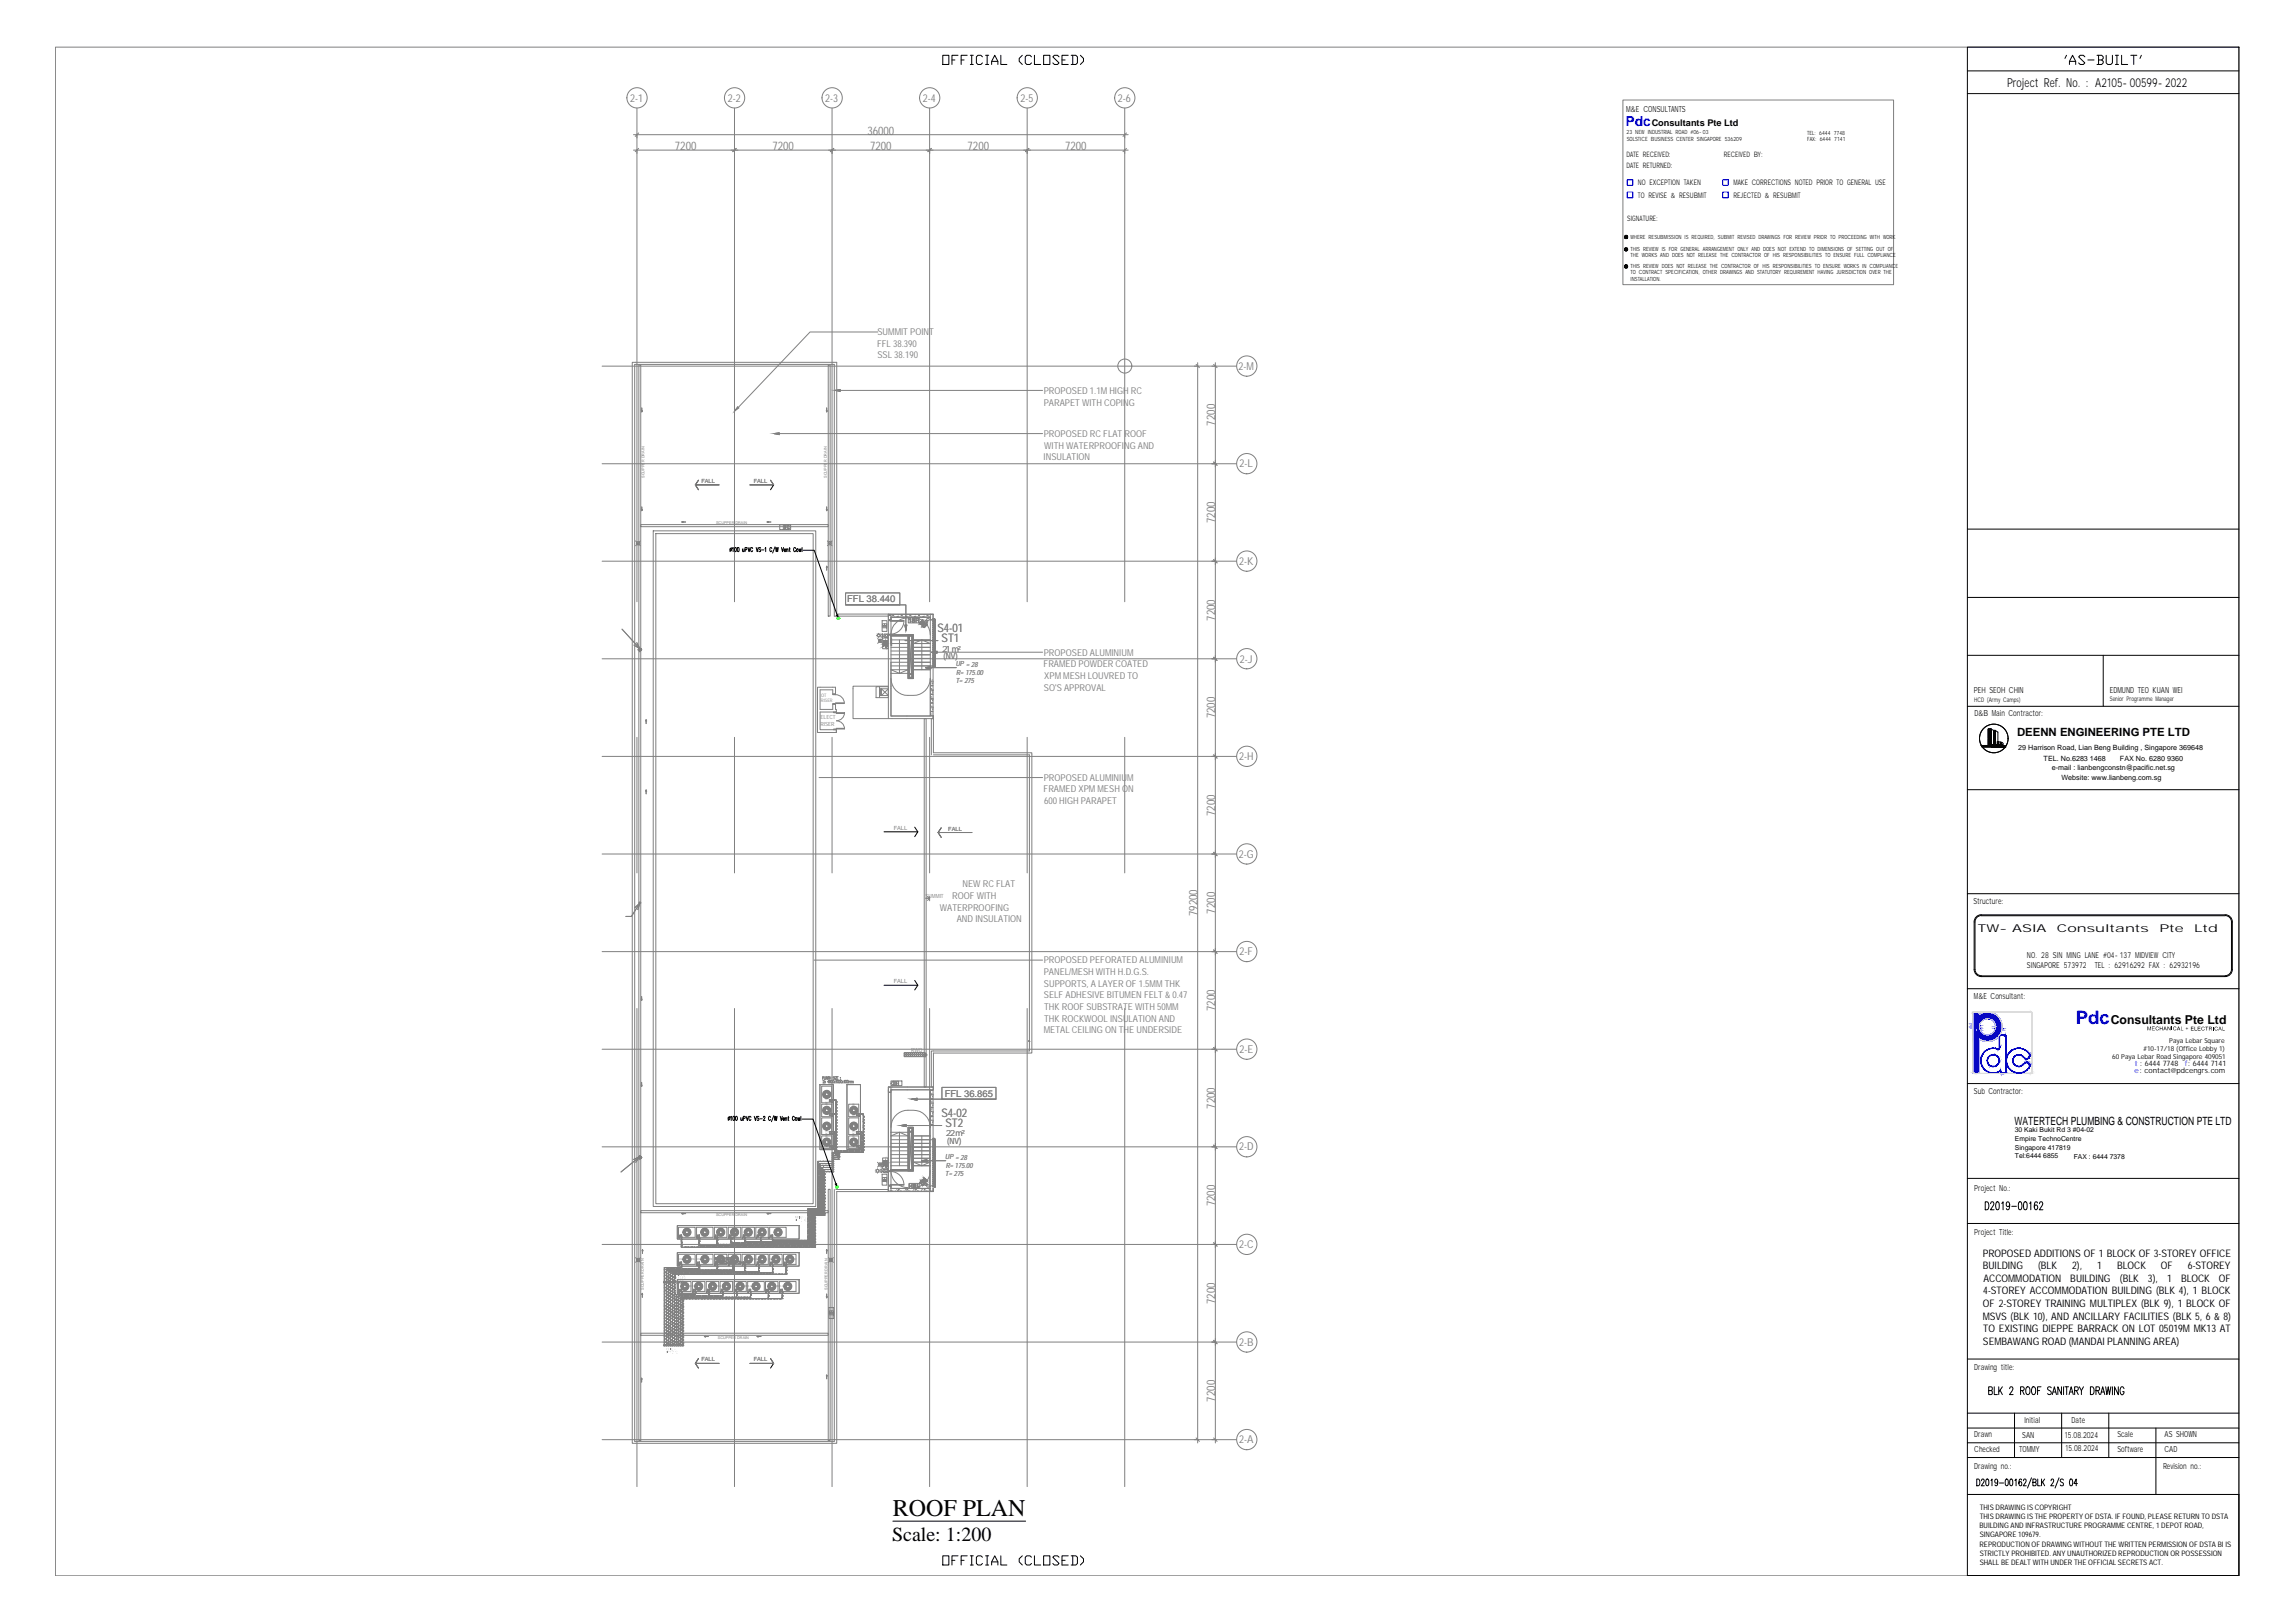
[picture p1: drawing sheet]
<svg xmlns="http://www.w3.org/2000/svg" width="841mm" height="594mm" viewBox="0 0 841 594" stroke-linecap="round" stroke-linejoin="round" font-family="sans-serif">
<defs><g id="words">
<text font-size="8.8" x="327.2" y="555.2">ROOF PLAN</text>
<text font-size="7.3" x="326.9" y="564.3">Scale: 1:200</text>
<text font-size="6.7" fill="#00f" x="760.7" y="375">Pdc</text>
<g font-size="6.6">
<text x="344.3" y="24.7">OFFICIAL (CLOSED)</text>
<text x="755.6" y="24.7">'AS-BUILT'</text>
<text x="344.3" y="574.3">OFFICIAL (CLOSED)</text>
</g>
<text font-size="5.1" fill="#00f" x="595.7" y="46.2">Pdc</text>
<g font-size="4.5">
<text x="735.5" y="31.7">Project Ref. No. : A2105-00599-2022</text>
<text x="773.5" y="375">Consultants Pte Ltd</text>
</g>
<g font-size="4.3" fill="#808080">
<text x="317.9" y="49.3">36000</text>
<text x="247.3" y="54.9">7200</text>
<text x="283.1" y="54.9">7200</text>
<text x="318.8" y="54.9">7200</text>
<text x="354.6" y="54.9">7200</text>
<text x="390.3" y="54.9">7200</text>
<text x="445.3" y="155.9" transform="rotate(-90 445.3 155.9)">7200</text>
<text x="445.3" y="191.6" transform="rotate(-90 445.3 191.6)">7200</text>
<text x="445.3" y="227.4" transform="rotate(-90 445.3 227.4)">7200</text>
<text x="343.5" y="231.3">S4-01</text>
<text x="345" y="235.2">ST1</text>
<text x="445.3" y="263.1" transform="rotate(-90 445.3 263.1)">7200</text>
<text x="445.3" y="298.9" transform="rotate(-90 445.3 298.9)">7200</text>
<text x="438.8" y="335.6" transform="rotate(-90 438.8 335.6)">79200</text>
<text x="445.3" y="334.6" transform="rotate(-90 445.3 334.6)">7200</text>
<text x="445.3" y="370.4" transform="rotate(-90 445.3 370.4)">7200</text>
<text x="445.3" y="406.1" transform="rotate(-90 445.3 406.1)">7200</text>
<text x="345" y="408.9">S4-02</text>
<text x="346.4" y="412.8">ST2</text>
<text x="445.3" y="441.9" transform="rotate(-90 445.3 441.9)">7200</text>
<text x="445.3" y="477.6" transform="rotate(-90 445.3 477.6)">7200</text>
<text x="445.3" y="513.3" transform="rotate(-90 445.3 513.3)">7200</text>
</g>
<g font-size="4.2">
<text x="739.2" y="269.6">DEENN ENGINEERING PTE LTD</text>
<text x="738.2" y="411.9">WATERTECH PLUMBING &amp; CONSTRUCTION PTE LTD</text>
</g>
<g font-size="4" fill="#808080">
<text x="230.9" y="37.2">2-1</text>
<text x="266.7" y="37.2">2-2</text>
<text x="302.4" y="37.2">2-3</text>
<text x="338.2" y="37.2">2-4</text>
<text x="373.9" y="37.2">2-5</text>
<text x="409.7" y="37.2">2-6</text>
<text x="453.9" y="135.4">2-M</text>
<text x="454.3" y="171.2">2-L</text>
<text x="454.1" y="206.9">2-K</text>
<text x="454.4" y="242.7">2-J</text>
<text x="454.1" y="278.4">2-H</text>
<text x="454" y="314.2">2-G</text>
<text x="454.3" y="349.9">2-F</text>
<text x="454.2" y="385.6">2-E</text>
<text x="454.1" y="421.4">2-D</text>
<text x="454.1" y="457.1">2-C</text>
<text x="454.1" y="492.9">2-B</text>
<text x="454.1" y="528.6">2-A</text>
</g>
<g font-size="4">
<text x="724.8" y="341.5">TW-ASIA</text>
<text x="753.8" y="341.5">Consultants</text>
<text x="791.3" y="341.5">Pte</text>
<text x="804.1" y="341.5">Ltd</text>
</g>
<g font-size="3.8">
<text x="726.6" y="460.3">PROPOSED ADDITIONS OF 1 BLOCK OF 3-STOREY OFFICE</text>
<text x="726.6" y="464.9">BUILDING</text>
<text x="746.9" y="464.9">(BLK</text>
<text x="759.4" y="464.9">2),</text>
<text x="768.5" y="464.9">1</text>
<text x="775.8" y="464.9">BLOCK</text>
<text x="791.9" y="464.9">OF</text>
<text x="801.8" y="464.9">6-STOREY</text>
<text x="726.9" y="469.5">ACCOMMODATION</text>
<text x="758.7" y="469.5">BUILDING</text>
<text x="776.8" y="469.5">(BLK</text>
<text x="787.1" y="469.5">3),</text>
<text x="794.1" y="469.5">1</text>
<text x="799.3" y="469.5">BLOCK</text>
<text x="813.2" y="469.5">OF</text>
<text x="726.7" y="478.7">OF 2-STOREY TRAINING MULTIPLEX (BLK 9), 1 BLOCK OF</text>
<text x="726.8" y="474.1">4-STOREY ACCOMMODATION BUILDING (BLK 4), 1 BLOCK</text>
<text x="726.6" y="483.3">MSVS (BLK 10), AND ANCILLARY FACILITIES (BLK 5, 6 &amp; 8)</text>
<text x="726.7" y="487.9">TO EXISTING DIEPPE BARRACK ON LOT 05019M MK13 AT</text>
<text x="726.7" y="492.5">SEMBAWANG ROAD (MANDAI PLANNING AREA)</text>
</g>
<g font-size="3.5" fill="#808080">
<text x="321.5" y="122.9">SUMMIT POINT</text>
<text x="321.4" y="127.1">FFL 38.390</text>
<text x="321.5" y="131.2">SSL 38.190</text>
<text x="382.5" y="144.3">PROPOSED 1.1M HIGH RC</text>
<text x="382.5" y="148.5">PARAPET WITH COPING</text>
<text x="382.5" y="160.1">PROPOSED RC FLAT ROOF</text>
<text x="382.7" y="164.3">WITH WATERPROOFING AND</text>
<text x="382.4" y="168.6">INSULATION</text>
<text x="310.4" y="220.5">FFL 38.440</text>
<text x="382.4" y="244.4">FRAMED POWDER COATED</text>
<text x="382.5" y="240.1">PROPOSED ALUMINIUM</text>
<text x="382.7" y="248.7">XPM MESH LOUVRED TO</text>
<text x="382.6" y="252.9">SO'S APPROVAL</text>
<text x="382.5" y="286">PROPOSED ALUMINIUM</text>
<text x="382.4" y="290.3">FRAMED XPM MESH ON</text>
<text x="382.6" y="294.6">600 HIGH PARAPET</text>
<text x="348.9" y="329.3">ROOF WITH</text>
<text x="352.7" y="325">NEW RC FLAT</text>
<text x="344.4" y="333.6">WATERPROOFING</text>
<text x="350.6" y="337.8">AND INSULATION</text>
<text x="382.5" y="352.9">PROPOSED PEFORATED ALUMINIUM</text>
<text x="382.5" y="357.2">PANEL/MESH WITH H.D.G.S.</text>
<text x="382.6" y="361.4">SUPPORTS, A LAYER OF 1.5MM THK</text>
<text x="382.6" y="365.7">SELF ADHESIVE BITUMEN FELT &amp; 0.47</text>
<text x="382.6" y="369.9">THK ROOF SUBSTRATE WITH 50MM</text>
<text x="382.6" y="374.2">THK ROCKWOOL INSULATION AND</text>
<text x="382.5" y="378.5">METAL CEILING ON THE UNDERSIDE</text>
<text x="346.2" y="401.6">FFL 36.865</text>
</g>
<text font-size="3.4" x="605.3" y="46.2">Consultants Pte Ltd</text>
<g font-size="3.1" fill="#808080">
<text x="345.2" y="238.6">21 m²</text>
<text x="345.7" y="241.4">(NV)</text>
<text x="346.6" y="416.2">22 m²</text>
<text x="347.1" y="419">(NV)</text>
</g>
<g font-size="3.1">
<text x="723.4" y="253.8">PEH SEOH CHIN</text>
<text x="773.2" y="253.7">EDMUND TEO KUAN WEI</text>
<text x="723.6" y="262.4">D&amp;B Main Contractor:</text>
<text x="723.2" y="331.1">Structure:</text>
<text x="723.4" y="365.9">M&amp;E Consultant:</text>
<text x="723.4" y="400.7">Sub Contractor:</text>
<text x="723.5" y="436">Project No.:</text>
<text x="723.5" y="452.3">Project Title:</text>
<text x="723.5" y="501.8">Drawing title:</text>
<text x="741.9" y="521.2">Initial</text>
<text x="759.1" y="521.2">Date</text>
<text x="723.5" y="526.5">Drawn</text>
<text x="741.1" y="526.6">SAN</text>
<text x="756.7" y="526.7">15.08.2024</text>
<text x="776" y="526.3">Scale</text>
<text x="793.2" y="526.3">AS SHOWN</text>
<text x="723.5" y="531.8">Checked</text>
<text x="740" y="531.8">TOMMY</text>
<text x="756.9" y="531.4">15.08.2024</text>
<text x="776" y="531.7">Software</text>
<text x="793.2" y="531.7">CAD</text>
<text x="723.5" y="538">Drawing no.:</text>
<text x="792.7" y="538">Revision no.:</text>
</g>
<g font-size="3">
<text x="595.9" y="41.1">M&amp;E CONSULTANTS</text>
<text x="742.8" y="351">NO. 28 SIN MING LANE #04-137 MIDVIEW CITY</text>
<text x="742.8" y="354.6">SINGAPORE 573972</text>
<text x="767.6" y="354.6">TEL : 62916292 FAX : 62932196</text>
</g>
<g font-size="2.8">
<text x="600.3" y="67.9">NO EXCEPTION TAKEN</text>
<text x="635.2" y="67.8">MAKE CORRECTIONS NOTED PRIOR TO GENERAL USE</text>
<text x="600.3" y="72.6">TO REVISE &amp; RESUBMIT</text>
<text x="635.2" y="72.6">REJECTED &amp; RESUBMIT</text>
<text x="725.5" y="553.1">THIS DRAWING IS COPYRIGHT</text>
<text x="725.5" y="556.4">THIS DRAWING IS THE PROPERTY OF DSTA. IF FOUND, PLEASE RETURN TO DSTA</text>
<text x="725.4" y="559.8">BUILDING AND INFRASTRUCTURE PROGRAMME CENTRE, 1 DEPOT ROAD,</text>
<text x="725.5" y="563.1">SINGAPORE 109679.</text>
<text x="725.4" y="566.5">REPRODUCTION OF DRAWING WITHOUT THE WRITTEN PERMISSION OF DSTA BI IS</text>
<text x="725.5" y="569.8">STRICTLY PROHIBITED. ANY UNAUTHORIZED REPRODUCTION OR POSSESSION</text>
<text x="725.5" y="573.1">SHALL BE DEALT WITH UNDER THE OFFICIAL SECRETS ACT.</text>
</g>
<g font-size="2.7">
<text x="596" y="57.5">DATE RECEIVED:</text>
<text x="631.7" y="57.5">RECEIVED BY:</text>
<text x="596" y="61.5">DATE RETURNED:</text>
<text x="596.3" y="80.8">SIGNATURE:</text>
</g>
<g font-size="2.7" fill="#00f">
<text x="782.2" y="393.1">e: contact@pdcengrs.com</text>
<text x="782.3" y="390.6">t : 6444 7748</text>
<text x="800.7" y="390.6">f: 6444 7141</text>
</g>
<g font-size="2.6" fill="#808080">
<text x="350.3" y="244">UP = 28</text>
<text x="350.3" y="250.3">T= 275</text>
<text x="350.4" y="247.3">R= 175.00</text>
<text x="346.4" y="424.6">UP = 28</text>
<text x="346.4" y="430.9">T= 275</text>
<text x="346.6" y="427.9">R= 175.00</text>
</g>
<g font-size="2.6">
<text x="739.6" y="274.8">29 Harrison Road, Lian Beng Building , Singapore 369648</text>
<text x="748.9" y="278.6">TEL. No.6283 1468</text>
<text x="751.9" y="282">e-mail : lianbengconstn@pacific.net.sg</text>
<text x="776.9" y="278.6">FAX No. 6280 9360</text>
<text x="755.4" y="285.6">Website: www.lianbeng.com.sg</text>
</g>
<g font-size="2.5">
<text x="794.9" y="381.9">Paya Lebar Square</text>
<text x="774.1" y="387.9">60 Paya Lebar Road Singapore 409051</text>
<text x="785.5" y="384.9">#10-17/18 (Office Lobby 1)</text>
<text x="738.4" y="417.9">Empire TechnoCentre</text>
<text x="738.4" y="414.7">30 Kaki Bukit Rd 3 #04-02</text>
<text x="738.4" y="421.1">Singapore 417819</text>
<text x="738.4" y="424.3">Tel:6444 6855</text>
<text x="760" y="424.4">FAX : 6444 7378</text>
</g>
<g font-size="2.3">
<text x="723.4" y="257">HCD (Army Camps)</text>
<text x="773.2" y="256.7">Senior Programme Manager</text>
</g>
<g font-size="2.1">
<text x="596.1" y="49.2">23 NEW INDUSTRIAL ROAD #06-03</text>
<text x="596.1" y="51.6">SOLSTICE BUSINESS CENTER SINGAPORE 536209</text>
<text x="662.2" y="51.6">FAX: 6444 7141</text>
<text x="662.3" y="49.3">TEL: 6444 7748</text>
<text x="597.5" y="87.6">WHERE RESUBMISSION IS REQUIRED, SUBMIT REVISED DRAWINGS FOR REVIEW PRIOR TO PROCEEDING WITH WORK</text>
<text x="597.5" y="91.8">THIS REVIEW IS FOR GENERAL ARRANGEMENT ONLY AND DOES NOT EXTEND TO DIMENSIONS OF SETTING OUT OF</text>
<text x="597.5" y="94.2">THE WORKS AND DOES NOT RELEASE THE CONTRACTOR OF HIS RESPONSIBILITIES TO ENSURE FULL COMPLIANCE</text>
<text x="597.5" y="98">THIS REVIEW DOES NOT RELEASE THE CONTRACTOR OF HIS RESPONSIBILITIES TO ENSURE WORKS IN COMPLIANCE</text>
<text x="597.5" y="100.4">TO CONTRACT SPECIFICATION, OTHER DRAWINGS AND STATUTORY REQUIREMENT HAVING JURISDICTION OVER THE</text>
<text x="597.5" y="102.9">INSTALLATION.</text>
</g>
<g font-size="2.1" fill="#808080">
<text x="257" y="176.9">FALL</text>
<text x="276.2" y="176.9">FALL</text>
<text x="300.7" y="263.5">ELECT</text>
<text x="300.7" y="266">RISER</text>
<text x="327.5" y="303.9">FALL</text>
<text x="347.5" y="304.2">FALL</text>
<text x="339.1" y="328.7">SUMMIT</text>
<text x="327.5" y="360.1">FALL</text>
<text x="333.9" y="385.2">RWO</text>
<text x="257" y="498.6">FALL</text>
<text x="276.2" y="498.6">FALL</text>
</g>
<g font-size="1.9">
<text x="786.8" y="377.4">MECHANICAL</text>
<text x="800.8" y="377.4">+ ELECTRICAL</text>
</g>
<g font-size="1.7" fill="#808080">
<text x="300.8" y="257.3">RISER</text>
<text x="300.9" y="255.3">OT</text>
</g>
<g font-size="1.4" fill="#808080">
<text x="236.2" y="175" transform="rotate(-90 236.2 175)">SCUPPER DRAIN</text>
<text x="302.9" y="175" transform="rotate(-90 302.9 175)">SCUPPER DRAIN</text>
<text x="262.4" y="192">SCUPPER DRAIN</text>
<text x="262.4" y="445.3">SCUPPER DRAIN</text>
<text x="236" y="472.4" transform="rotate(-90 236 472.4)">SCUPPER DRAIN</text>
<text x="303.2" y="472.4" transform="rotate(-90 303.2 472.4)">SCUPPER DRAIN</text>
<text x="263.1" y="490.3">SCUPPER DRAIN</text>
</g>
<g font-size="1" fill="#808080">
<text x="303.3" y="406.4" transform="rotate(-90 303.3 406.4)">CU-BLK 2-4B</text>
<text x="313.2" y="409.3" transform="rotate(-90 313.2 409.3)">CU-BLK 2-3B</text>
<text x="303.3" y="418" transform="rotate(-90 303.3 418)">CU-BLK 2-4A</text>
<text x="313.2" y="418" transform="rotate(-90 313.2 418)">CU-BLK 2-3A</text>
<text x="299.3" y="427.7">ER</text>
<text x="299.3" y="428.8">I P</text>
<text x="288.5" y="447.2">SEP I P</text>
<text x="248.9" y="461.6">CU-BLK 2-17A</text>
<text x="255.4" y="461.6">CU-BLK 2-17B</text>
<text x="264.3" y="461.6">CU-BLK 2-7</text>
<text x="274.4" y="461.6">CU-BLK 2-8</text>
<text x="281.8" y="461.6">CU-BLK 2-11</text>
<text x="286.8" y="461.6">CU-BLK 2-12</text>
<text x="240.4" y="467.2">T NAREG I RF ER</text>
<text x="240.4" y="468.4">)B/ T (</text>
<text x="244.2" y="468.4">SEP I P</text>
<text x="251.2" y="471.5">CU-BLK 2-5</text>
<text x="261.4" y="471.5">CU-BLK 2-6</text>
<text x="271.5" y="471.5">CU-BLK 2-1</text>
<text x="283.1" y="471.5">CU-BLK 2-2</text>
<text x="241.3" y="495.6">SEP I P</text>
</g>
</g></defs>
<g fill="none" stroke="#808080" stroke-width=".37">
<path d="M233.4 39.6v180.8M269.2 39.6v180.8M304.9 39.6v180.8M340.7 39.6v180.8M376.4 39.6v180.8M412.2 39.6v180.8M232.1 55h181.3M232.1 49.3h181.3M234 54.3l-1.2 1.3M234 48.7l-1.2 1.3M269.8 54.3l-1.3 1.3M305.5 54.3l-1.2 1.3"/>
<path d="M341.3 54.3l-1.3 1.3M377 54.3l-1.2 1.3M412.8 54.3l-1.3 1.3M412.8 48.7l-1.3 1.3M220.6 134.1h232.5M321.7 121.6h-24.9l-26.2 27.6M438.3 133.5l1.2 1.2M438.9 132.8v395.7M444.7 133.5l1.3 1.2M445.4 132.8v395.7M283.7 158.8l1.8-.3v.7zM283.7 158.8h98.4"/>
<path d="M306.1 143l1.8-.3v.7zM306.1 143h76M220.6 169.9h232.5M256 175.9l-1.2 1.7M263.5 177.6h-8.7l1.2 1.8M282.4 175.9l1.1 1.7h-8.7M444.7 169.2l1.3 1.2M232.9 198.1l.9 .9-.9 .9M234.7 198.1l-.9 .9 .9 .9M285.7 192.2h4v1.8h-4zM286.8 193.9h.5M287.1 192.3v1.6"/>
<path d="M287.5 192.3v1.6M287.6 192.3l.4 1.6M288 192.3l-.4 1.6M288.1 192.3h.4v1.6h-.4M288.1 193.1h.4M288.8 192.2l.9 .9-.9 .9zM303.2 198.1l.8 .9-.8 .9M304.9 198.1l-.9 .9 .9 .9M220.6 205.5h232.5M309.9 217.2h19.8v4.3h-19.8zM444.7 205l1.3 1.2M228 230.4l6.6 7.2-.4 .4 .3 .2"/>
<path d="M233.3 235.4l1.3 2.3-2.3-1.4M233.7 238h1.5M234.3 237.9h.1M234.3 238h.1M234.4 238h.1M234.4 237.9h.1M234.4 238.1h.1M234.4 238.2h.1M234.4 237.8h.1M234.4 237.7h.1M234.5 238h.1M234.5 237.9h.1"/>
<path d="M234.5 238.1h.1M234.5 238.2h.1M234.5 237.3v1.5M234.6 237.8h.1M234.6 237.7h.1M234.6 237.7l.2 .3-.2 .2M234.6 238.1h.1M234.6 237.9h.1M234.6 238.2h.1M234.7 238h.1M234.7 238.1h.1M234.7 237.9h.1"/>
<path d="M234.9 237.6h-.8v.7h.8M309.9 221.5h22.1v9.3M321.2 232.7h.2M321.4 232.1l.1 .2M321.5 233.2l-.1 .1M321.6 233.9l.9 .9-.9 .8M322 232v.2M322 233.3v.2M322.4 233.2l.2 .1M322.5 232.7h.3M322.6 232.1l-.2 .2M323 232.3l.4-.2v1.4l-.6-.4z"/>
<path d="M323.3 227.3h1.7v4h-1.7zM323.3 229l1.7 .4M323.3 229.9h1.6M323.3 229.5h1.7M323.4 228.8v-.3h1.6v.3M323.4 233h.6v.5M323.4 233.9l-.9 .9 .9 .8M323.5 233.7h1.9v3.9h-1.9zM323.7 234.7h1.5l-.7 .1v.6l.7 .1h-1.5l.6-.1v-.6zM324 232.1v.5h-.6M324.2 228.5v.3M324.2 232.2h1.3v1.3h-1.3z"/>
<path d="M324.3 236.3l-.6 .4 .6-.6-.6-.3h1.5v.5M324.4 236.3l.4 .4 .4-.4M324.5 236.3v-.3h.5v.3M324.5 236.3l.3 .3 .3-.3M324.9 229.7v.5M325 229l-1.7 .4M325.6 225h16.3M325.6 227.1h.9v.2h-.9zM325.6 232.3h.9v.2h-.9zM325.6 225h.9v2.1h-.9zM325.9 225l-.2 .4 .7 .1-.1-.5M326.2 227.3h5v.2h-5z"/>
<path d="M326.5 227.3v-1.2h14.4v36.1h-14.4v-15.6M326.5 232.3v4.2M326.5 232.5h8.2v16h-1v-.5h.5v-15h-7.7zM326.5 232.8h7.9v10.5M326.5 232.7v.1M326.5 232.7h8.1v10.8h-.2M326.5 232.8h7.9v10.7M326.5 227.5v8.2h6.2M326.5 232.5h8.2v1.9M326.5 234.4h6.2M326.5 237.1h6.2M326.5 238.4h6.2"/>
<path d="M326.5 239.8h6.2M326.5 232.7h8.1M326.8 233.8v2.7M327.1 225l.4 .4h-.4zM327.7 226l.1 .1M328.7 226l.3-.3 .2 .3M329.1 225l.2 .2M329.6 234.4v12.2l-3.1-1.3h6.2l-3.1 1.3M329.7 227.3v.2M329.9 227.3v.2M329.9 227.4h.5M330.3 225l.3 .4h-.4z"/>
<path d="M330.4 227.3v.2M330.5 227.3v.2M330.9 226v.1M331.3 227.3a5 5 0 0 1-5 5M331.6 229h.7l-.3 1.8zM331.6 234.6h12.1M331.8 226l.4-.3 .2 .3M332.3 225l.1 .2M332.7 234.4v12.2M332.7 234.4v-1.4v15.5h1v-.5h-.5v-15h1v13.6h-.5v.5h.5M332.9 226.3h3.9v1.8h-3.9zM332.9 233v15.3h.8"/>
<path d="M333 233v15.2l.7 .1M333.2 233l1 15M333.4 225l.4 .4h-.4zM333.5 226.8h-.4M333.6 226.4l.1 1.6h-.2v-1.2M333.6 226.4l-.5 .4M334 226l.1 .1M334.2 233l-1 15M334.3 226.6l.4-.2 .4 .2v.3l-.2-.2-.5 .1 .7 .4a.55 .55 0 0 1-.1 .8 .55 .55 0 0 1-.8-.2l-.1-.3 .5 .3 .5-.3-.8-.4zM334.4 234.4h.1M334.6 232.7l-.2 .1 .2-.1M334.6 232.7v10.6"/>
<path d="M334.7 234.4v-1.9h-2h2v14.6M334.7 234.4v10.9M334.7 226.3a6.3 6.3 0 0 1 6.2 6.2M334.7 234.4h6.2M334.7 237.1h6.2M334.7 238.4h6.2M334.7 239.8h6.2M335 226l.3-.3 .3 .3M335.4 225l.2 .2M335.6 226.4l.2 .7h.7l.2-.7v1.6h-.2v-.7h-.7v.7h-.2zM336.6 225l.4 .4h-.4zM337.2 226v.1"/>
<path d="M337.5 228l.6 .3-.4 .4zM337.8 234.4l-3.1 1.3h6.2l-3.1-1.3v10.9M337.9 227l.2 1 .2 .2 .5-.3-1.1 1-.5-.8 .7-.3zM338.1 226l.3-.3 .3 .3M338.5 229.6a.75 .75 0 0 1 .2-1.2 .75 .75 0 0 1 1.1 .4l-1.1 1.1-.3-.3M338.6 225l.2 .2M338.6 228.6l.4-.1 .5 .3-.8 .9-.3-.6zM338.8 227.4l.3-.3 .7 .7-.3 .3zM339.6 227l-.3 .3M339.7 225v.4h.4l-.3-.4M340 227.4l-.4 .2M340.3 226v.1"/>
<path d="M340.9 225h1v2.1h-1zM341.5 238.9l1.8-.3v.6zM341.5 238.9h40.6M341.6 226.9l-.5 .1M341.9 224.9h-16.3v2.2h.9h-.9v5.4h.9M341.9 225v2.1M220.6 241.3h232.5M305.2 254.2h1v.2h-1zM305.2 257.7h1v.2h-1zM306.2 257.9l.3 3.4M306.2 257.9h-1v1.9h-4.7v-7.1h4.7v1.5h1v-2.5h-6.6v16.6h6.9v-1h-6v-6.5h6v.2h-1v-.2M306.2 257.4h3.2v.3h-3.2z"/>
<path d="M306.2 254.4a3.2 3.2 0 0 1 3.2 3.2M321 251.5h4.6v4h-4.6zM322.3 252.3h.7l2.6 2.5M322.3 251.5v4M322.3 254.8h.7M322.7 252.3v2.5M323 252.3h2.6v2.5h-2.6zM325.6 252.3l-2.6 2.5M326.5 248.5a6.2 6.2 0 0 0 6.2 6.2 6.6 6.6 0 0 0 8.2-6.2M326.5 246.6h6.2M326.5 241.2h6.2M326.5 243.9h6.2"/>
<path d="M332.7 242.6h-6.2v4M334.2 246.8h-.5l.5 .2M334.4 243.5v4.7l-.7 .1M334.4 243.5h.1M334.5 243.5v4.8h-.8M334.7 245.3v3.2h-2v-1.9M334.7 245.3h6.2M334.7 241.2h6.2M334.7 242.6h6.2M334.7 243.9h6.2M339.2 244.5h11.2M340.9 248.4v13.8h1.2v1h-29.5v-11.9h13"/>
<path d="M340.9 255.4h.2M341 255.2h.1M341 248.8v.1M341 252v.1M341 258.3v.1M341 259.3h.2M341.1 244.2l-1.9 .3 1.9 .3M341.2 255.9l.3-.2v.2M341.2 252.2h.2M341.4 256.2h.2M341.4 249.4l-.2 .2M341.4 252.5l-.2 .3"/>
<path d="M341.4 258.9l-.2 .2M341.5 250.1v.1M341.5 252.9v.2M341.5 258.6v.2M341.6 250.9l.3 .3h-.6zM341.6 254.1l.3 .3h-.6zM341.6 257.2l.3 .3h-.6zM341.6 249h.1M341.7 253h.2M341.7 259.7l.2 .2M341.7 256.5l.2 .2M341.7 253.4l.2 .2"/>
<path d="M341.7 250.2l.2 .2M341.9 249.5v.4M341.9 256.2h.1M341.9 259.3h.1M341.9 258.9h.1M341.9 255.8h.1M341.9 252.6h.1M341.9 249.5h.1M341.9 243.9v19.3M444.7 240.7l1.3 1.2M220.6 277h232.5M233.4 270.1v49.6"/>
<path d="M236.7 264.1l.1-.5 .2 .5M236.8 263.6v1.4M269.2 270.1v49.6M304.9 270.1v49.6M305.5 267h1v.3h-1zM306.5 261h3v.3h-3zM306.5 266.8h3v.2h-3zM306.5 264a2.95 2.95 0 0 1 3 3M309.5 261a2.95 2.95 0 0 1-3 3M338.7 263.2h.7v134.9h-.7zM340.7 270.1v49.6M340.9 262.2h-14.4v-29.7h-.9v30.7"/>
<path d="M341 261.5h.1M341.3 276.5v-13.3h.8v12.5h36v110h-36v13.5M341.3 260.7l.3-.3 .3 .3zM341.4 262l-.2 .2M341.5 261.4v.2M341.9 262.1h.1M342.1 276.5h35.1v108.4h-35.9v13.2h.8h-16.5v2h.9v-2l-.8 .2M376.4 270.1v49.6M412.2 270.1v49.6M444.7 276.5l1.3 1.2M236.7 289.8l.1-.4 .2 .4M236.8 289.4v1.4"/>
<path d="M300.2 284.8h81.9M220.6 312.8h232.5M344.9 303.2l-1.1 1.7M356.2 304.9h-12.4l1.1 1.8M444.7 312.2l1.3 1.2M232.6 332.5l1.9-1.7-.8 2.4M234.1 330.7h.8M234.3 331l.2-.3 .2 .3M234.3 330.4l.2 .3 .2-.3M234.5 330.8l-3.1 4.9h-2.1M339.2 329h1.5M339.9 328.4l.8 .6-.8 .8"/>
<path d="M340.7 328.4v1.5M220.6 348.5h232.5M298.3 351.7h83.8M444.7 347.9l1.3 1.3M233.4 369.4v175.1M235 365.9l.1 .5 .2-.5M235.1 365v1.4M269.2 369.4v175.1M304.9 369.4v175.1M340.7 369.4v175.1M376.4 369.4v175.1M412.2 369.4v175.1"/>
<path d="M220.6 384.3h232.5M235 397.4l.1 .5 .2-.5M235.1 396.4v1.5M300.5 397.2h4.9v23.9h-4.9zM301.1 397.8h3.7v6.1h-3.7zM301.9 399.9l.7 .6M304 399.9l-.7 .6M310.4 397.2h4.9v23.9h-4.9zM325.6 399.2v29.7h.9v-29.7h15.4M325.8 399.9l.4 .2M326.5 395.9h4v1.7h-4zM327.4 395.9v1.7l-.9-.8z"/>
<path d="M327.6 397.6h.5M327.8 396v1.6M328.2 396v1.6M328.4 396l.3 1.6M328.7 396l-.3 1.6M328.9 396h.4v1.6h-.4M328.9 396.8h.4M340.9 399.2v13.8M341.6 399.2l-.3 .2h.6l-.3-.2M345.2 398.3h19.8v4.3h-19.8zM377 381.4h.1M377.2 381.1l-.3 .2"/>
<path d="M444.7 383.7l1.3 1.2M301.1 416h3.7v4.6h-3.7zM301.1 409.4h3.7v6.1h-3.7zM301.1 404.4h3.7v4.6h-3.7zM301.4 418.3h1M301.4 412.5h1M301.4 406.7h1M301.4 400.9h1M301.5 417.8l.9 .3M301.5 411.9l.9 .4M301.5 406.1l.9 .4M301.5 400.3l.9 .4"/>
<path d="M301.9 417.3l.7 .6M301.9 411.5l.7 .6M301.9 405.6l.7 .7M302.4 418.5l-.9 .4M302.4 412.7l-.9 .4M302.4 406.9l-.9 .4M302.4 401.1l-.9 .3M302.6 418.7l-.7 .6M302.6 412.9l-.7 .7M302.6 407.1l-.7 .6M302.6 401.2l-.7 .7M302.8 418.8l-.4 .9"/>
<path d="M302.8 413l-.4 .9M302.8 407.2l-.4 .8M302.8 401.4l-.4 .9M303.3 418.7l.7 .6M303.3 412.9l.7 .7M303.3 407.1l.7 .6M303.3 401.2l.7 .7M303.5 418.5l.8 .4M303.5 412.7l.8 .4M303.5 406.9l.8 .4M303.5 401.1l.8 .3M303.9 419.5h.8v.2h-.8z"/>
<path d="M303.9 420h.8v.2h-.8zM303.9 414.4h.8v.2h-.8zM303.9 415l.8 .1zM303.9 407.9h.8v.2h-.8zM303.9 408.4h.8v.2h-.8zM303.9 402.8h.8v.2h-.8zM303.9 403.3h.8v.2h-.8zM304 417.3l-.7 .6M304 411.5l-.7 .6M304 405.6l-.7 .7M304.3 417.8l-.8 .3M304.3 411.9l-.8 .4"/>
<path d="M304.3 406.1l-.8 .4M304.3 400.3l-.8 .4M304.7 419.6h.3M304.7 414.5h.3M304.7 408h.1M304.7 402.9h.1M304.8 415.2h.4v.3h-.4zM304.8 408.6h.4v.4h-.4zM304.8 403.5h.4v.4h-.4zM304.8 408h.6M304.8 402.9h.6M305 419.6h.1"/>
<path d="M305 414.5h.1M305.2 419.6h.1M305.2 414.5h.1M305.3 415.2l-.1 .1M305.3 408.7l-.1 .1M305.3 403.6l-.1 .1M305.4 419.6h.1M305.4 414.5h.1M305.5 419.6h.1M305.5 408h.1M305.5 402.9h.1M305.5 414.5h.1"/>
<path d="M305.6 408h.1M305.6 402.9h.1M305.7 419.6h.1M305.7 408h.1M305.7 402.9h.1M305.7 414.5h.1M305.8 408h.1M305.8 402.9h.1M305.9 408h.1M305.9 402.9h.1M305.9 414.5h.1M305.9 408h.5"/>
<path d="M305.9 402.9h.5M305.9 414.6v.4M305.9 415.1v.1M305.9 415.3h.1M305.9 415.5h.1M305.9 415.7h.1M305.9 415.7v.2M305.9 415.9v.1M305.9 416.1v.1M305.9 416.3h.1M305.9 416.4h.1M305.9 416.5h.1"/>
<path d="M305.9 416.6h.1M305.9 416.7h.1M305.9 416.8h.1M305.9 416.9v.5M305.9 417.4h.1M305.9 417.5h.1M305.9 417.6h.1M305.9 417.8h.1M305.9 418h.1M305.9 418.1v.1M305.9 418.3v.1M305.9 418.5v.1"/>
<path d="M305.9 418.6h.1M305.9 418.8h.1M305.9 419h.1M305.9 419v.5M305.9 419.6h.1M305.9 419.8h.1M305.9 419.9h.1M305.9 417.9h.1M305.9 419.7h.1M311 404.4h3.7v4.6h-3.7zM311 416h3.7v4.6h-3.7zM311 409.4h3.7v6.1h-3.7z"/>
<path d="M311.4 418.3h.9M311.4 412.5h.9M311.4 406.7h.9M311.5 406.1l.9 .4M311.5 417.8l.9 .3M311.5 411.9l.9 .4M311.8 411.5l.7 .6M311.8 405.6l.7 .7M311.8 417.3l.7 .6M312.4 406.9l-.9 .4M312.4 418.5l-.9 .4M312.4 412.7l-.9 .4"/>
<path d="M312.5 407.1l-.7 .6M312.5 418.7l-.7 .6M312.5 412.9l-.7 .7M312.7 407.2l-.4 .8M312.7 418.8l-.4 .9M312.7 413l-.4 .9M313.2 412.9l.7 .7M313.2 407.1l.7 .6M313.2 418.7l.7 .6M313.4 406.9l.8 .4M313.4 418.5l.8 .4M313.4 412.7l.8 .4"/>
<path d="M313.8 407.9h.8v.2h-.8zM313.8 408.4h.8v.2h-.8zM313.8 419.5h.8v.2h-.8zM313.8 420h.8v.2h-.8zM313.8 414.4h.8v.2h-.8zM313.8 415l.8 .1zM313.9 405.6l-.7 .7M313.9 417.3l-.7 .6M313.9 411.5l-.7 .6M314.2 406.1l-.8 .4M314.2 417.8l-.8 .3M314.2 411.9l-.8 .4"/>
<path d="M314.6 414.5h.5M314.6 408h.1M314.7 408.6h.4v.4h-.4zM314.7 415.2h.4v.3h-.4zM314.8 408h.1M314.9 408h.1M315.1 408h.1M315.2 408.7l-.1 .1M315.2 415.2l-.1 .1M315.2 414.5h.1M315.3 408h.3M315.3 414.5h.1"/>
<path d="M315.4 414.5h.1M315.5 414.5h.1M315.6 414.5h.1M315.6 408h.1M315.7 408h.1M315.7 414.5l.1 .2M315.8 408h.1M315.8 414.8h.1M315.8 414.9h.1M315.8 415h.1M315.8 415.1h.1M315.8 415.2h.1"/>
<path d="M315.8 415.2v.5M315.8 415.8h.1M315.8 415.9h.1M315.8 416h.1M315.8 416.1h.1M315.8 416.2h.1M315.8 416.3h.1M315.8 416.4v.5M315.8 416.9h.1M315.8 417h.1M315.8 417.1h.1M315.8 417.2h.1"/>
<path d="M315.8 417.3h.1M315.8 417.5h.1M315.8 417.6v.1M315.8 417.8v.1M315.8 417.9v.2M315.8 418.1h.1M315.8 418.2h.1M315.8 418.3h.1M315.8 418.4h.1M315.8 418.5h.1M315.8 418.5v.5M315.8 419.1h.1"/>
<path d="M315.8 419.3h.1M315.8 419.4h.1M315.8 419.5h.1M315.8 419.6h.1M315.8 419.7h.1M315.8 419.7v.2M315.8 419.9v.1M315.8 417.4h.1M315.8 419.2h.1M315.9 408h.1M316 408h.1M316.2 408h.1v.7"/>
<path d="M316.3 408.8h.1M316.3 408.9h.1M316.3 409.1h.1M316.3 409.4h.1M316.3 409.4v.5M316.3 410h.1M316.3 410.1h.1M316.3 410.3h.1M316.3 410.4v.5M316.3 411h.1M316.3 411.1h.1M316.3 411.2h.1"/>
<path d="M316.3 411.3h.1M316.3 411.4h.1M316.3 411.5h.1M316.3 411.6v.1M316.3 411.8v.1M316.3 412v.1M316.3 412.2h.1M316.3 412.3h.1M316.3 412.4h.1M316.3 412.6v.5M316.3 413.1h.1M316.3 413.3h.1"/>
<path d="M316.3 413.4h.1M316.3 413.5h.1M316.3 413.6h.1M316.3 413.7h.1M316.3 413.8v.5M316.3 414.3h.1M316.3 414.4v.1M316.3 414.5h.1M316.3 414.6h.1M316.3 414.8v.6M316.3 415.5h.1M316.3 415.7h.1"/>
<path d="M316.3 415.9h.1M316.3 416h.1M316.3 416.1v.1M316.3 416.3v.1M316.3 416.5v.1M316.3 416.7h.1M316.3 416.8h.1M316.3 416.9h.1M316.3 417h.1M316.3 417.1v.5M316.3 417.6h.1M316.3 417.8h.1"/>
<path d="M316.3 417.9h.1M316.3 418h.1M316.3 418.1h.1M316.3 418.2h.1M316.3 418.3v.1M316.3 418.5v.1M316.3 418.6v.2M316.3 418.8h.1M316.3 419h.1M316.3 419.1h.1M316.3 419.2v.5M316.3 419.8h.1"/>
<path d="M316.3 420h.1M316.3 409.3h.1M316.3 413.2v.1M316.3 414.7v.1M316.3 415.9v.1M316.3 419.9h.1M326.5 414.7v-15.5h14.4v35.1M326.5 414.7v12.3M326.5 412.9a6.2 6.2 0 0 1 6.2-6.3 6.6 6.6 0 0 1 8.2 6.3M326.5 414.7h6.2M326.5 418.8h6.2M326.5 417.4h6.2"/>
<path d="M329.6 414.7l-3.1 1.3h6.2l-3.1-1.3v12.3M330.1 412.2h15M330.2 412.2l1.8-.3v.7zM332.7 414.7v-1.8h2v3.1M332.7 414.7v12.3M333.2 413.3l1 15.1M333.7 413.2v-.2h-.8v15.4M333.7 413.2h-.7v15.2M333.7 412.9h1v16h-8.2v-.5h7.7v-15.1h-.5zM333.7 413.2v-.2h.8v4.8M333.7 413.2h.7v4.6M334.2 402.6l1.8-.3v.7z"/>
<path d="M334.2 402.6h30.8M334.2 414.2h-.5v.5h.5v13.7h-1v-15.1h.5v-.4h-1v15.5v-1.4M334.2 414.4h-.5l.5 .1M334.2 413.3l-1 15.1M334.4 417.8v10.7h-7.9M334.4 417.8h.2v10.9h-8.1M334.4 418v10.5M334.4 417.8h.1M334.6 418v10.7h-8.1M334.7 414.2v14.7h-2h2v-1.9M334.7 416v11M334.7 416h6.2"/>
<path d="M334.7 418.8h6.2M334.7 417.4h6.2M337.8 416v11l-3.1-1.4h6.2l-3.1 1.4M340.9 404.3h.1M341 406.5h.1M341 400.2h.1M341 403.3v.1M341 409.6v.1M341 412.8v.1M341 401.2h.2M341.3 412l.3-.3 .3 .3zM341.4 400.7l-.2 .2"/>
<path d="M341.4 403.9l-.2 .2M341.4 407l-.2 .2M341.4 410.2l-.2 .2M341.5 400.4v.2M341.5 403.3v.2M341.5 406.1v.2M341.5 408.9v.2M341.5 411.8v.2M341.6 402.3l.3 .3h-.6zM341.6 405.4l.3 .3h-.6zM341.6 408.6l.3 .3h-.6zM341.7 411l.2 .2"/>
<path d="M341.7 407.9l.2 .1M341.7 404.7l.2 .2M341.7 401.6l.2 .2M341.9 400.8v.4M341.9 403.9v.4M341.9 407.1v.4M341.9 410.3v.3M341.9 404.3h.1M341.9 407.5h.1M341.9 410.6h.1M341.9 410.3h.1M341.9 407.1h.1"/>
<path d="M341.9 403.9h.1M341.9 400.8h.1M341.9 417.4v-19.3h-16.3v38.2h16.3l.2-1v1.1h-16.5v-2.1h.9M444.7 419.4l1.3 1.3M220.6 420h232.5M232.1 424.7l2.4-1.1-1.5 2.1M233.7 424h1.6M234.2 423.9h.1M234.3 423.9h.1M234.3 424h.1M234.3 423.8h.1M234.4 423.8h.1"/>
<path d="M234.4 423.9h.1M234.4 424h.1M234.4 423.7h.1M234.4 424.1h.1M234.4 424.2h.1M234.5 423.8h.1M234.5 424h.1M234.5 424.1h.1M234.5 424.2h.1M234.5 423.2v1.5M234.5 423.6l-6.9 5.7M234.6 423.9h.1"/>
<path d="M234.6 423.7h.1M234.6 424h.1M234.6 423.8h.1M234.6 424.1h.1M234.7 424h.1M234.7 423.9h.1M234.7 423.8h.1M234.7 423.9l-.2 .3-.3-.2M234.8 423.8l-.3-.2-.3 .2M234.8 423.5h-.7v.8h.7M304.8 420.2h.4v.4h-.4zM305.3 420.3l-.1 .1"/>
<path d="M305.7 435.7v92.2h-73.1v-394.4h73.1v92.2h19.9v-.8h-19v-92.2h-74.9v395.9h74.9v-92.2h19v-.7h-19.3M305.9 420h.1M305.9 420.1h.1M305.9 420.2v.2M305.9 420.4v.2M305.9 420.6v.1M305.9 420.8h.1M305.9 420.9h.1M305.9 421h.1M305.9 421.1h.1M305.9 421.3v.4M305.9 421.8v.1"/>
<path d="M305.9 422h.1M305.9 422.1h.1M305.9 422.3h.1M305.9 422.4h.1M305.9 421.2v.1M306.9 421.6v.5M306.9 422.2h.1M306.9 422.4h.1M306.9 422.5h.1M306.9 422.6h.1M306.9 422.7h.1M306.9 422.8h.1"/>
<path d="M306.9 422.8v.4M306.9 423.2v.1M306.9 423.4h.1M306.9 423.5h.1M306.9 423.6h.1M306.9 423.7h.1M306.9 423.8v.1M306.9 422.3h.1M306.9 421.6h.1M307 421.6h.1M307.1 421.6h.5M307.4 422.3h.1"/>
<path d="M307.4 422.3v.1M307.4 422.5h.1M307.4 422.6h.1M307.4 422.7h.1M307.4 422.8h.1M307.4 422.8v.5M307.4 423.4h.1M307.4 423.5h.1M307.4 423.6h.1M307.4 423.7h.1M307.4 423.8h.1M307.4 424h.1"/>
<path d="M307.4 424v.2M307.4 424.2v.2M307.4 424.4v.2M307.4 424.6h.1M307.4 423.9h.1M307.5 422.1l-.1 .1M307.6 422.1h.1M307.6 421.6h.1M307.8 421.6h.1M307.8 422.1h.1M307.9 422.1h.1M308 421.6h.1"/>
<path d="M308 422.1h.7M308.2 421.6h.1M308.2 421.6h.5M308.8 421.6h.1M308.8 422.1h.1M308.9 421.6h.1M308.9 422.1h.1M309 421.6h.1M309 422.1h.1M309.1 421.6h.1M309.1 422.1h.1M309.2 421.6h.1"/>
<path d="M309.2 421.6h.7M309.3 422.1h.1M309.5 422.1h.1M309.7 422.1h.1M309.9 422.1h.1M310.1 421.6h.1M310.1 422.1h.1M310.2 421.6h.1M310.3 421.6h.1M310.3 422.1h.5M310.4 421.6h.1M310.6 421.6h.1"/>
<path d="M310.8 421.6h.1M310.9 422.1h.1M310.9 421.6h.1M311 422.1h.1M311.1 421.6h.1M311.1 422.1h.1M311.2 421.6h.1M311.2 422.1h.1M311.3 422.1h.1M311.3 421.6h.1M311.4 421.6h.1M311.5 422.1h.1"/>
<path d="M311.5 421.6h.1M311.6 421.6h.5M311.6 422.1h.2M311.9 422.1h.1M312 422.1h.1M312.2 421.6h.1M312.2 422.1h.1M312.3 421.6h.1M312.3 422.1h.1M312.4 421.6h.1M312.4 422.1h.1M312.5 421.6h.1"/>
<path d="M312.5 422.1h.5M312.5 421.6h.4M312.9 421.6h.1M313 422.1h.1M313.1 421.6h.1M313.2 422.1h.1M313.2 421.6h.1M313.4 421.6h.1M313.4 422.1h.1M313.5 421.6h.1M313.6 421.6h.1M313.6 422.1h.3"/>
<path d="M313.7 421.6h.1M313.7 421.6h.5M314 422.1h.1M314.1 422.1h.1M314.2 422.1h.1M314.4 421.6h.1M314.4 422.1h.1M314.5 421.6h.1M314.5 422.1h.1M314.6 422.1h.1M314.6 421.6h.1M314.6 422.1h.5"/>
<path d="M314.7 420.2h.4v.4h-.4zM314.7 421.6h.1M314.8 421.6h.1M314.9 421.6h.1M315.1 421.6h.1M315.2 420.3l-.1 .1M315.2 422.1h.1M315.3 421.6h.1M315.3 422.1h.1M315.5 421.6h.1M315.5 422.1h.1M315.6 422.1h.1"/>
<path d="M315.6 421.6h.1M315.7 421.6h.1M315.7 422.1h.1M315.8 422.1h.1M315.8 421.6h.1M315.8 420.1v.1M315.8 420.3h.1M315.8 420.4h.1M315.8 420.5h.1M315.8 420.6h.1M315.8 420.7v.7M315.8 421.4h.1"/>
<path d="M315.8 421.5v.1M316 422.1h.1M316.3 420.1h.1M316.3 420.2h.1M316.3 420.3h.1M316.3 420.4v.2M316.3 420.6v.3M316.3 421h.1M316.3 421.1h.1M316.3 421.2h.1M316.3 421.3h.1M316.3 421.5l-.1 .6"/>
<path d="M316.3 421.4h.1M320.7 428.9h.3M321 428.3l.2 .2M321.2 429.3l-.2 .1M321.5 425.7l.9 .9-.9 .9M321.5 428v.3M321.5 429.4v.3M321.9 429.3l.2 .1M322.1 428.9h.3M322.1 428.3l-.2 .2M322.7 428.4l.5-.2v1.3l-.6-.4zM323.1 429.1h.7v.4"/>
<path d="M323.3 430.1h1.7v4h-1.7zM323.3 425.7l-.9 .9 .9 .9M323.3 431.9l1.7 .3M323.3 432.7h1.6M323.3 432.4h1.7M323.4 431.7v-.4h1.6v.4M323.5 424.1h1.9v4h-1.9zM323.7 425.1h1.5l-.7 .2v.5l.7 .2h-1.5l.6-.2v-.5zM323.8 428.2v.4h-.7M324 428.2h1.3v1.3h-1.3zM324.2 431.3v.4M324.3 426.8l-.6 .3 .6-.5-.6-.4h1.5l-.2 .8-.4-.1-.1-.5h.5v.4"/>
<path d="M324.4 426.7l.4 .5 .4-.5M324.9 432.5v.5M325 431.9l-1.7 .3M325.6 434.1h.9v.2h-.9zM325.6 428.9h.9v.2h-.9zM325.6 434.3h.9v2h-.9zM326.2 433.8h5v.3h-5zM326.3 429.1a5 5 0 0 1 5 4.9M326.3 436.2l-.1 .1M326.5 428.5v.2M326.5 427v6.8M326.5 434.1v1.2"/>
<path d="M326.5 435.3h14.4M326.5 427h6.2M326.5 425.6h6.2M326.5 424.2h6.2M326.5 422.9h6.2M326.5 421.5h6.2M326.5 420.2h6.2M326.5 428.5h7.9M326.7 436h.1M327.1 436.2v.1M328.2 436.2h.1M328.8 435.4l-.2 .2"/>
<path d="M328.9 436v.2M329.1 435.9h.2M329.1 436.2l.1 .1M329.3 435.5l.2 .2-.2 .2zM329.7 433.8v.3M329.9 433.8v.3M329.9 436h.1M329.9 434h.5M330.2 436.2v.1M330.4 433.8v.3M330.5 433.8v.3M331.3 436.2h.1"/>
<path d="M331.9 435.9h.2M332 435.4l-.2 .2M332.2 436.2l.1 .1M332.4 435.5l.3 .2-.3 .2zM333 436h.1M333.1 433.4h3.9v1.9h-3.9zM333.2 433.6h.2v.7h.7v-.7h.2v1.6l-.2-.7h-.7l-.2 .7zM333.4 436.2v.1M333.4 436.2l.1 .1M334.4 428.5l.2 .2-.2-.2M334.4 427h.1M334.5 436.2h.1"/>
<path d="M334.7 427v1.9h-9.1v5.4h.9v1M334.7 427h6.2M334.7 424.2h6.2M334.7 422.9h6.2M334.7 421.5h6.2M334.7 420.2h6.2M334.8 433.7l.8 .1 .2 .3-.5-.3-.5 .2 .8 .5a.51 .51 0 0 1-.3 .7 .51 .51 0 0 1-.7-.5l.8 .3 .1-.2-.8-.5zM334.8 435.9h.1M335.1 435.4l-.2 .2M335.4 436.2l.1 .1M335.6 435.5l.2 .2-.2 .2zM336.2 436h.1"/>
<path d="M336.4 434.8v-1.2h-.2l.1 1.6M336.6 436.2v.1M336.6 436.2l.1 .1M336.8 434.6l-.4 .5M336.8 434.6l-.3 .2M337.4 432.9l-.3 .2 1 1 .3-.2M337.4 432.8a.73 .73 0 0 1 1 0 .73 .73 0 0 1 0 1.1M337.5 432.9a.62 .62 0 0 1 .9 .1 .62 .62 0 0 1-.3 1l-.8-.9 .1-.2M337.6 435.9h.2M337.7 436.2h.1M337.7 425.1l1.9-.3v.7zM337.7 425.1h8.9"/>
<path d="M338.1 432.2l.8-.6 .2 .6 .9 .2h-1.1l-.1 .2 .4 .5-.1 .2zM338.3 435.4l-.2 .2M338.3 432.2l.4-.4 .3 .1-.4 .6zM338.6 436.2v.1M338.8 435.5l.1 .2-.1 .2zM338.8 433.9l.7-.7 .3 .4-.7 .6zM339.3 436h.1M339.3 434.1l.3 .2M339.6 433.7l.4 .3M339.7 436.2v.1M339.7 436.2l.1 .1M340.4 435.9h.3"/>
<path d="M340.8 436.2h.1M340.9 434.3h1v2h-1zM340.9 428.7a6.2 6.2 0 0 1-6.2 6.3M220.6 455.8h232.5M248.2 448.9h44.6v4.9h-44.6zM248.2 458.8h44.6v4.9h-44.6zM248.7 459.4h6v3.7h-6zM248.7 449.5h6v3.7h-6zM248.7 453.2h.3v.3h-.3zM248.8 453.5l.2 .1M249.1 452.3h.2v.8h-.2zM249.5 452.3h.3v.8h-.3z"/>
<path d="M249.7 453.1h.1M249.7 453.2h.1M249.7 453.3v.3M249.7 453.6v.2M249.7 453.8h.1M249.7 454h.1M249.7 454.1h.1M249.7 454.2v.5M249.7 454.8h.1M249.7 455h.1M249.7 455.1h.1M249.7 455.2h.1"/>
<path d="M249.7 455.3h.1M249.7 455.4v.1M249.7 455.6v.1M249.7 455.8v.1M249.7 456h.1M249.7 456v.1M249.7 456.2h.1M249.7 456.3h.1M249.7 456.5v.3M249.7 454.8v.1M249.7 456.4h.1M249.9 456.8h.1"/>
<path d="M250 456.8h.1M250.2 456.8h.1M250.4 456.8h.1M250.4 450.8l.8 .3M250.6 456.8h.1M250.7 450.3l.6 .7M250.7 456.8h.1M250.9 456.8h.1M251.1 456.8h.1M251.1 459.9l.4 .8M251.1 450l.4 .8M251.2 456.8h.5"/>
<path d="M251.3 451.7l-.6 .7M251.5 451.8l-.4 .9M251.7 449.8v1M251.7 459.8v.9M251.8 456.8h.1M251.9 456.8h.1M251.9 451.8l.4 .9M252 456.8h.1M252.1 456.8h.1M252.1 451.7l.7 .7M252.3 456.8h.1M252.3 459.9l-.4 .8"/>
<path d="M252.3 450l-.4 .8M252.3 456.8h.5M252.8 450.3l-.7 .7M253 456.8h.1M253.2 456.8h.1M253.3 456.8h.1M253.4 456.8h.6M254.2 456.8h.1M254.3 456.8h.1M254.4 456.8h.1M254.5 456.8h.1M254.7 456.8h.1"/>
<path d="M254.9 456.8h.1M255.1 456.8h.1M255.2 456.8h.1M255.3 459.4h6v3.7h-6zM255.3 449.5h6v3.7h-6zM255.3 453.2h.3v.3h-.3zM255.3 456.8h.1M255.4 453.5l.2 .1M255.4 456.8h.1M255.5 456.8h.1M255.6 452.3h.2v.8h-.2zM255.6 456.8h.1"/>
<path d="M255.7 456.8h.5M256.1 452.3h.2v.8h-.2zM256.2 453.1v.1M256.2 453.3h.1M256.2 453.4h.1M256.2 453.5h.1M256.2 453.6h.1M256.2 453.7h.1M256.2 453.8h.1M256.2 453.9v.3M256.2 454.3v.1M256.2 454.5h.1"/>
<path d="M256.2 454.6h.1M256.2 454.7h.1M256.2 454.8h.1M256.2 455v.5M256.2 455.6h.1M256.2 455.7h.1M256.2 455.8h.1M256.2 455.9h.1M256.2 456h.1M256.2 456v.2M256.2 453.3v.1M256.2 456.2v.1"/>
<path d="M256.2 456.3h.1M256.3 456.8h.1M256.3 456.3h.2M256.4 456.8h.1M256.5 456.8h.1M256.5 456.3h.1M256.6 456.8h.1M256.7 456.3h.1M256.7 456.8h.1M256.8 456.3h.1M256.8 456.8h.2M256.9 456.3h.1"/>
<path d="M256.9 450.8l.9 .3M257 456.3h.1M257 456.8h.2M257.1 456.3h.1M257.2 456.3h.5M257.2 450.3l.7 .7M257.3 456.8h.1M257.4 456.8h.1M257.5 456.8h.1M257.6 456.8h.1M257.7 450l.3 .8M257.7 456.3h.1"/>
<path d="M257.7 456.8h.1M257.7 459.9l.3 .8M257.8 456.3h.1M257.8 456.8h.1M257.9 456.8h.5M257.9 451.7l-.7 .7M257.9 456.3h.1M258 456.3h.1M258 451.8l-.3 .9M258.1 456.3h.3M258.2 449.8v1M258.3 459.8v.9"/>
<path d="M258.4 456.8h.1M258.5 456.3h.1M258.5 451.8l.3 .9M258.6 456.8h.1M258.6 451.7l.7 .7M258.7 456.3h.1M258.7 456.8h.1M258.8 456.8h.1M258.8 450l-.3 .8M258.9 459.9l-.4 .8M258.9 456.3h.1M259 456.3h.1"/>
<path d="M259 456.8h.1M259.1 456.3h.1M259.2 456.3h.1M259.2 456.8h.1M259.3 456.3h.1M259.3 456.3h.5M259.3 450.3l-.7 .7M259.4 456.8h.1M259.6 456.8h.1M259.8 456.8h.1M260 456.3h.1M260 456.8h.1"/>
<path d="M260 456.8h.5M260.1 456.3h.1M260.2 456.3h.1M260.3 456.3h.1M260.4 456.3h.1M260.5 456.3h.1M260.6 456.8h.1M260.7 456.3h.1M260.7 456.8h.1M260.8 456.8h.1M260.8 456.3h.2M261 456.8h.1"/>
<path d="M260.9 456.8h.1M261 456.3h.1M261.1 456.3h.1M261.1 456.8h.1M261.2 456.8h.1M261.2 456.3h.1M261.3 456.3h.1M261.4 456.8h.1M261.4 456.3h.1M261.5 456.3h.6M261.5 456.8h.2M261.7 456.8h.1"/>
<path d="M261.8 459.4h4.6v3.7h-4.6zM261.8 449.5h4.6v3.7h-4.6zM261.8 453.2h.4v.3h-.4zM261.9 456.8h.1M262 453.5l.1 .1M262.1 456.8h.1M262.1 456.3h.1M262.2 452.3h.2v.8h-.2zM262.2 456.8h.1M262.2 456.3h.1M262.3 456.3h.1M262.4 456.3h.1"/>
<path d="M262.4 456.8h.5M262.5 456.3h.1M262.6 456.3h.1M262.7 452.3h.2v.8h-.2zM262.7 450.8l.9 .3M262.7 453.2h.1M262.7 453.4v.2M262.8 453.8h.1M262.8 454h.1M262.7 454.1h.1M262.7 454.3h.1M262.7 454.4l.1 .1"/>
<path d="M262.7 454.5v.2M262.7 455.4h.1M262.7 455.5h.1M262.8 453.1h.1M262.8 453.3h.1M262.8 453.6h.1M262.8 453.6l-.1 .2M262.8 453.8l-.1 .2M262.8 454.2h.1M262.8 454.3h.1M262.8 454.7l-.1 .2M262.8 454.9h.1"/>
<path d="M262.8 455l-.1 .2M262.8 455.2h.1M262.8 455.3h.1M262.8 455.4h.1M262.8 455.5h.1M262.8 455.6l-.1 .1M262.8 455.7h.1M262.8 455.8h.1M262.8 456.3h.1M262.9 455.8h.2M262.9 456.8h.1M263 456.3h.1"/>
<path d="M263 450.3l.7 .7M263.1 456.8h.1M263.1 455.8h.4M263.2 456.3h.1M263.2 456.8h.1M263.3 456.8h.1M263.3 456.3h.1M263.3 456.8h.5M263.4 456.3h.1M263.5 456.3h.1M263.5 459.9l.4 .8M263.5 450l.4 .8"/>
<path d="M263.6 456.3h.1M263.7 455.8h.1M263.7 451.7l-.7 .7M263.8 455.8h.1M263.8 456.3h.1M263.8 456.3h.5M263.9 455.8h.1M263.9 456.8h.1M263.9 451.8l-.4 .9M264 455.8h.1M264 456.8h.1M264.1 455.8h.1"/>
<path d="M264.1 449.8v1M264.1 459.8v.9M264.1 456.8h.1M264.2 456.8h.1M264.3 455.8h.1M264.3 456.8h.1M264.3 451.8l.4 .9M264.4 456.3h.1M264.5 455.8h.1M264.5 456.8h.1M264.5 451.7l.6 .7M264.5 456.3h.1"/>
<path d="M264.5 456.8h.5M264.6 456.3h.1M264.7 459.9l-.4 .8M264.7 450l-.4 .8M264.7 455.8h.1M264.7 456.3h.1M264.8 455.8h.1M264.8 456.3h.5M265 455.8h.1M265.1 450.3l-.6 .7M265.2 456.8h.1M265.2 455.8h.1"/>
<path d="M265.3 455.8h.5M265.4 456.3h.1M265.4 456.8h.1M265.5 456.8h.1M265.5 456.3h.1M265.6 456.3h.1M265.7 456.3h.1M265.7 456.8h.1M265.8 456.3h.1M265.9 455.8h.1M265.9 456.3h.1M265.9 456.8h.1"/>
<path d="M266 455.8h.1M266 456.3h.5M266.1 455.8h.1M266.1 456.8h.1M266.2 455.8h.1M266.2 455.8h.2M266.2 456.8h.1M266.4 456.8h.1M266.4 455.8h.3M266.5 456.8h.1M266.6 456.3h.1M266.6 456.8h.1"/>
<path d="M266.7 456.3h.1M266.7 456.8h.5M266.8 455.8h.1M266.8 456.3h.1M266.9 459.4h4.5v3.7h-4.5zM266.9 449.5h4.5v3.7h-4.5zM266.9 453.2h.4v.3h-.4zM266.9 456.3h.1M266.9 456.3h.2M267 455.8h.1M267.1 453.5l.1 .1M267.1 455.8h.1"/>
<path d="M267.1 456.3h.2M267.2 455.8h.1M267.3 452.3h.1v.8h-.1zM267.3 455.8h.1M267.3 456.8h.1M267.3 456.3h.1M267.4 455.8h.1M267.4 455.8h.6M267.4 456.8h.1M267.5 456.3h.1M267.5 456.8h.1M267.6 456.8h.1"/>
<path d="M267.6 456.3h.1M267.7 452.3h.3v.8h-.3zM267.7 456.3h.1M267.8 456.8h.1M267.8 450.8l.9 .3M267.8 453.1v.3M267.8 453.4h.1M267.8 453.6h.1M267.8 453.8h.1M267.8 454h.1M267.8 454.1v.1M267.8 454.3v.1"/>
<path d="M267.8 454.5v.1M267.8 454.7h.1M267.8 454.8h.1M267.8 455h.1M267.8 455l.3 .3M267.8 456.3h.1M267.8 456.8h.2M267.8 453.5v.1M267.9 456.3h.1M268 456.3h.1M268 456.8h.1M268.1 455.8h.1"/>
<path d="M268.1 456.3h.1M268.1 450.3l.7 .7M268.1 455.3h.1M268.1 456.3h.6M268.2 456.8h.1M268.3 455.3h.1M268.3 455.8h.1M268.3 453.2h.4v.3h-.4zM268.5 455.8h.1M268.5 455.3h.1M268.5 456.8h.1M268.5 453.5l.2 .1"/>
<path d="M268.6 455.8h.1M268.6 459.9l.4 .8M268.6 450l.3 .8M268.7 455.3h.1M268.7 456.8h.1M268.7 455.3h.5M268.7 456.3h.1M268.8 455.8h.1M268.8 456.3h.1M268.8 456.8h.1M268.8 451.7l-.7 .7M268.8 456.8h.7"/>
<path d="M268.9 456.3h.1M268.9 451.8l-.3 .9M269 455.8h.1M269 456.3h.1M269.1 456.3h.1M269.2 455.8h.1M269.2 456.3h.1M269.3 455.3h.1M269.3 455.8h.1M269.3 456.3h.3M269.4 455.3h.1M269.4 455.8h.1"/>
<path d="M269.4 451.8l.3 .9M269.5 455.3h.1M269.5 455.8h.1M269.5 451.7l.7 .7M269.6 455.3h.1M269.6 455.8h.6M269.6 456.8h.1M269.7 455.3h.1M269.7 456.3h.1M269.7 455.3h.6M269.7 456.8h.1M269.7 459.9l-.3 .8"/>
<path d="M269.7 450l-.3 .8M269.8 456.8h.1M269.9 456.3h.1M269.9 456.8h.1M270 456.3h.1M270 456.8h.1M270.1 456.3h.1M270.2 456.3h.1M270.2 456.8h.1M270.2 450.3l-.7 .7M270.3 456.3h.1M270.4 455.8h.1"/>
<path d="M270.4 456.8h.1M270.4 455.3h.1M270.5 455.8h.1M270.5 456.3h.5M270.6 455.3h.1M270.6 455.8h.1M270.6 456.8h.1M270.7 455.3h.1M270.7 455.8h.1M270.7 455.8h.6M270.7 456.8h.1M270.8 455.3h.1"/>
<path d="M270.8 456.8h.1M270.9 455.3h.1M270.9 456.8h.1M271 456.8h.1M271.1 455.3h.1M271.1 456.3h.1M271.1 456.8h.1M271.2 456.3h.1M271.2 456.8h.5M271.3 455.3h.1M271.3 456.3h.1M271.4 455.8h.1"/>
<path d="M271.4 456.3h.1M271.4 455.3h.1M271.4 456.3h.2M271.6 455.3h.1M271.6 455.8h.1M271.6 456.3h.2M271.7 455.8h.1M271.8 455.3h.1M271.8 456.8h.1M271.8 456.3h.2M271.9 449.5h4.6v3.7h-4.6zM271.9 453.2h.4v.3h-.4z"/>
<path d="M271.9 455.8h.1M271.9 456.8h.1M271.9 455.3h.1M272 459.4h4.5v3.7h-4.5zM272 455.8h.5M272 456.8h.1M272 455.3h.1M272 456.3h.1M272.1 453.5l.1 .1M272.1 455.3h.5M272.1 456.3h.1M272.1 456.8h.1"/>
<path d="M272.1 456.8h.2M272.2 456.3h.1M272.3 456.3h.1M272.3 452.3h.2v.8h-.2zM272.3 456.8h.2M272.4 456.3h.1M272.5 456.3h.1M272.5 456.8h.2M272.6 455.8h.1M272.6 456.3h.1M272.7 455.3h.1M272.7 455.8h.1"/>
<path d="M272.7 456.3h.5M272.8 452.3h.2v.8h-.2zM272.8 455.3h.1M272.8 455.8h.1M272.8 456.8h.1M272.8 450.8l.9 .3M272.9 453.2h.1M272.9 453.3h.1M272.9 453.4h.1M272.9 453.5v.7M272.9 454.3h.1M272.9 454.4h.1"/>
<path d="M272.9 454.5h.1M272.9 454.6h.1M272.9 454.7h.1M272.9 455.3h.1M272.9 455.8h.1M272.9 456.8h.1M272.9 453.1h.1M272.9 454.7l.1 .1M273 455.3h.1M273 454.8h.1M273 455.3h.5M273 456.8h.1"/>
<path d="M273.1 454.8h.1M273.1 455.8h.1M273.1 456.8h.1M273.2 454.8h.1M273.2 450.3l.6 .7M273.2 456.3h.1M273.2 456.8h.1M273.3 454.8h.5M273.3 455.8h.1M273.3 456.3h.1M273.3 456.8h.1M273.4 456.8h.5"/>
<path d="M273.4 456.3h.1M273.5 455.8h.1M273.5 456.3h.1M273.6 456.3h.1M273.6 450l.4 .8M273.7 455.3h.1M273.7 455.8h.1M273.7 459.9l.3 .8M273.8 456.3h.1M273.8 451.7l-.6 .7M273.9 454.8h.1M273.9 455.3h.1"/>
<path d="M273.9 455.8h.1M273.9 456.8h.1M274 456.3h.1M274 451.8l-.4 .9M274.1 454.8h.1M274.1 455.3h.1M274.1 455.8h.1M274.1 456.8h.1M274.1 455.8h.5M274.2 454.8h.1M274.2 455.3h.1M274.2 456.3h.1"/>
<path d="M274.2 449.8v1M274.2 454.8h.2M274.2 455.3h.6M274.2 456.8h.1M274.2 459.8v.9M274.3 456.8h.5M274.4 456.3h.1M274.4 454.8h.2M274.4 451.8l.4 .9M274.5 456.3h.1M274.6 456.3h.1M274.6 451.7l.7 .7"/>
<path d="M274.6 454.8h.2M274.7 455.8h.1M274.7 456.3h.1M274.8 455.8h.1M274.8 456.3h.1M274.8 450l-.4 .8M274.8 454.8h.1M274.8 456.3h.5M274.8 459.9l-.4 .8M274.9 455.3h.1M274.9 455.8h.1M274.9 456.8h.1"/>
<path d="M274.9 454.8h.1M275 454.8h.1M275 455.8h.1M275.1 454.8h.1M275.1 455.3h.1M275.1 455.8h.1M275.1 456.8h.1M275.2 454.8h.1M275.2 455.3h.1M275.2 456.8h.1M275.3 455.8h.1M275.3 450.3l-.7 .7"/>
<path d="M275.3 454.8h.1M275.3 456.8h.1M275.4 454.8h.1M275.4 455.3h.1M275.4 456.3h.1M275.4 456.8h.1M275.4 454.8h.6M275.4 455.8h.2M275.5 456.3h.1M275.5 456.8h.5M275.6 455.3h.1M275.6 456.3h.1"/>
<path d="M275.6 455.8h.1M275.7 456.3h.1M275.8 455.3h.1M275.8 456.3h.1M275.9 455.8h.1M275.9 456.3h.1M276 455.3h.1M276 455.8h.1M276 456.3h.5M276 454.8h.1M276.1 454.8h.1M276.1 455.3h.1"/>
<path d="M276.1 455.8h.1M276.1 456.8h.1M276.2 454.8h.1M276.2 455.3h.1M276.2 455.8h.1M276.2 456.8h.1M276.3 455.8h.5M276.3 454.8h.1M276.3 455.3h.1M276.3 456.8h.1M276.4 454.8h.1M276.4 455.3h.6"/>
<path d="M276.5 456.8h.1M276.4 456.8h.1M276.5 454.8h.1M276.5 456.3h.1M276.6 454.8h.1M276.6 456.3h.1M276.6 456.8h.1M276.7 456.8h.1M276.7 456.3h.1M276.8 454.8h.3M276.8 456.3h.1M276.8 455.8h.1"/>
<path d="M276.8 456.8h.2M276.9 456.3h.1M277 459.4h4.5v3.7h-4.5zM277 449.5h4.5v3.7h-4.5zM277 453.2h.4v.3h-.4zM277 455.8h.1M277 456.3h.5M277 456.8h.2M277 455.3h.1M277.2 453.5l.1 .1M277.2 454.8h.1M277.2 455.3h.1"/>
<path d="M277.2 455.8h.1M277.2 456.8h.1M277.3 454.8h.1M277.3 455.3h.1M277.4 454.8h.1M277.4 455.3h.1M277.4 455.8h.1M277.4 456.8h.1M277.4 452.3l.1 .8zM277.5 454.8h.1M277.5 455.3h.1M277.5 455.3h.2"/>
<path d="M277.5 456.8h.1M277.6 454.8h.6M277.6 455.8h.3M277.6 456.8h.1M277.6 456.3h.1M277.7 456.8h.1M277.7 455.3h.2M277.8 456.3h.1M277.9 452.3h.2v.8h-.2zM277.9 456.3h.1M277.9 456.8h.5M277.9 450.8l.9 .3"/>
<path d="M277.9 455.3h.2M278 455.8h.1M278 456.3h.1M278.1 455.8h.1M278.1 456.3h.1M278.2 455.3h.1M278.2 455.8h.1M278.2 454.8h.1M278.2 450.3l.7 .7M278.3 456.3h.1M278.4 454.8h.1M278.4 455.3h.1"/>
<path d="M278.4 455.8h.1M278.4 455.8h.6M278.4 456.8h.1M278.6 454.8h.1M278.5 454.8h.1M278.5 455.3h.1M278.5 456.3h.1M278.5 456.8h.1M278.6 456.8h.1M278.6 455.3h.1M278.7 453.3h.1M278.7 453.4h.1"/>
<path d="M278.7 453.5v.1M278.7 454.3h.1M278.7 454.5h.1M278.7 454.7l.2 .1M278.7 454.8h.1M278.7 455.3h.1M278.7 456.3h.1M278.7 456.8h.1M278.7 459.9l.4 .8M278.7 450l.4 .8M278.8 453.2h.1M278.8 453.3h.1"/>
<path d="M278.8 453.4h.1M278.8 453.6l-.1 .2M278.8 453.8l-.1 .2M278.8 454h.1M278.8 454.1v.1M278.8 454.3h.1M278.8 454.4h.1M278.8 454.5h.1M278.8 454.6h.1M278.8 455.3h.5M278.8 456.8h.1M278.8 453.1h.1"/>
<path d="M278.8 456.3h.1M278.8 456.8h.5M278.9 456.3h.1M278.9 451.7l-.7 .7M278.9 454.8h.2M279 456.3h.1M279.1 456.3h.1M279.1 451.8l-.4 .9M279.1 454.8h.2M279.2 455.8h.1M279.3 455.8h.1M279.3 456.3h.1"/>
<path d="M279.3 449.8v1M279.3 459.8v.9M279.3 454.8h.1M279.3 455.3h.1M279.3 456.3h.5M279.4 455.8h.1M279.4 454.8h.1M279.4 455.3h.1M279.4 456.8h.1M279.4 451.8l.4 .9M279.5 454.8h.1M279.5 455.3h.1"/>
<path d="M279.5 455.8h.1M279.5 456.8h.1M279.6 455.8h.1M279.6 454.8h.1M279.6 455.3h.1M279.6 456.8h.1M279.6 451.7l.7 .7M279.7 454.8h.1M279.7 455.3h.1M279.7 456.8h.1M279.8 455.8h.1M279.8 456.8h.1"/>
<path d="M279.8 454.8h.1M279.8 459.9l-.3 .8M279.8 450l-.4 .8M279.9 454.8h.1M279.9 455.3h.3M279.9 456.3h.1M280 454.8h.5M280 455.8h.1M280 456.3h.1M280 456.8h.1M280 456.8h.5M280.1 456.3h.1"/>
<path d="M280.1 455.8h.1M280.2 456.3h.1M280.3 455.3h.1M280.3 455.8h.1M280.3 456.3h.5M280.3 450.3l-.7 .7M280.5 455.3h.1M280.5 455.8h.1M280.5 454.8h.1M280.7 454.8h.1M280.7 455.3h.1M280.7 456.8h.1"/>
<path d="M280.7 455.8h.1M280.8 454.8h.1M280.8 455.3h.1M280.8 455.8h.5M280.8 456.8h.1M280.9 454.8h.5M280.9 455.3h.5M280.9 456.3h.1M280.9 456.8h.1M281 456.3h.1M281 456.8h.1M281.1 456.3h.1"/>
<path d="M281.2 456.3h.1M281.2 456.8h.1M281.3 456.3h.1M281.4 455.8h.1M281.4 456.3h.1M281.4 456.8h.1M281.5 454.8h.1M281.5 455.3h.1M281.5 455.8h.1M281.5 456.3h.5M281.5 453.2h.4v.3h-.4zM281.5 456.8h.1"/>
<path d="M281.6 455.3h.1M281.6 455.8h.1M281.6 456.8h.1M281.7 454.8h.1M281.7 455.8h.1M281.7 453.5l.2 .1M281.7 455.3h.1M281.7 455.8h.5M281.7 456.8h.1M281.8 454.8h.1M281.8 455.3h.1M281.8 456.8h.1"/>
<path d="M281.9 454.8h.1M281.9 455.3h.1M281.9 456.8h.1M282 454.8h.1M282 456.8h.1M282.1 449.5h6v3.7h-6zM282.1 459.4h4.5v3.7h-4.5zM282.1 454.8h.1M282.1 455.3h.1M282.1 454.8h.5M282.1 456.3h.1M282.1 456.8h.1"/>
<path d="M282.2 456.3h.1M282.2 456.8h.5M282.2 455.3h.2M282.3 455.8h.1M282.3 456.3h.1M282.4 456.3h.1M282.4 452.3h.2v.8h-.2zM282.4 455.3h.1M282.4 456.3h.2M282.5 455.3h.1M282.6 455.8h.1M282.6 455.3h.1"/>
<path d="M282.6 456.3h.2M282.7 454.8h.1M282.8 454.8h.1M282.8 455.3h.1M282.8 455.8h.1M282.8 456.8h.1M282.8 456.3h.1M282.9 454.8h.1M282.9 455.8h.1M282.9 452.3h.3v.8h-.3zM282.9 455.3h.1M282.9 455.8h.5"/>
<path d="M282.9 456.8h.1M283 453.8h.1M283 454h.1M283 454.2h.1M283.1 454.8h.1M283 454.8h.1M283 455.3h.1M283 456.3h.1M283 456.8h.1M283.1 453.1l-.1 .1M283.1 453.2l-.1 .2M283.1 453.4l-.1 .2"/>
<path d="M283.1 453.6h.1M283.1 453.9h.1M283.1 454h.1M283.1 454.1h.1M283.1 455.3h.5M283.1 456.8h.1M283.1 453.7v.1M283.1 454.3h.1M283.1 456.3h.1M283.2 454.8h.1M283.2 456.3h.1M283.3 454.8h.1"/>
<path d="M283.3 456.3h.1M283.3 456.8h.1M283.3 454.3h-.2M283.4 454.3h.1M283.4 456.3h.1M283.4 454.8h.2M283.5 456.8h.1M283.5 454.3h.1M283.6 454.3h.1M283.6 455.8h.1M283.6 456.3h.1M283.6 454.8h.2"/>
<path d="M283.6 455.3h.1M283.6 456.3h.5M283.7 454.3h.1M283.7 456.8h.1M283.7 450.8l.9 .3M283.8 454.3h.1M283.8 455.3h.1M283.8 455.8h.1M283.8 459.9l.3 .8M283.8 454.8h.1M284 455.8h.1M283.9 454.3h.1"/>
<path d="M284 454.3h.1M284 454.8h.1M284 455.3h.1M284 456.8h.1M284 450.3l.7 .7M284.1 454.8h.1M284.1 455.8h.1M284.1 456.8h.1M284.1 454.3h.2M284.1 454.3h.1M284.1 455.3h.1M284.2 454.8h.1"/>
<path d="M284.2 455.3h.5M284.2 456.3h.1M284.2 456.8h.1M284.3 454.8h.5M284.3 455.8h.1M284.3 456.3h.1M284.3 456.8h.1M284.3 454.3h.2M284.3 454.3h.1M284.3 456.8h.6M284.3 459.8v.9M284.4 456.3h.1"/>
<path d="M284.5 455.8h.1M284.5 456.3h.1M284.5 454.3h.1M284.5 450l.3 .8M284.6 454.3h.1M284.6 456.3h.1M284.7 454.3h.1M284.7 455.8h.1M284.7 456.3h.1M284.7 451.7l-.7 .7M284.8 454.3h.1M284.8 455.3h.1"/>
<path d="M284.8 455.8h.1M284.8 456.3h.1M284.8 451.8l-.3 .9M284.9 454.3h.1M284.9 454.8h.1M284.9 455.3h.1M284.9 455.8h.1M284.9 459.9l-.4 .8M285 454.3h.1M285 456.3h.1M285 456.8h.1M285 454.8h.1"/>
<path d="M285 455.3h.1M285 455.8h.1M285.1 454.8h.1M285.1 455.3h.1M285.1 455.8h.6M285.1 456.8h.1M285.1 449.8v1M285.2 454.3h.3M285.2 454.3h.1M285.2 454.8h.1M285.2 455.3h.1M285.2 456.3h.1"/>
<path d="M285.2 455.3h.7M285.2 456.8h.1M285.3 454.8h.1M285.3 456.8h.1M285.3 451.8l.4 .9M285.4 454.8h.1M285.4 456.3h.1M285.4 456.8h.1M285.5 456.3h.1M285.5 456.8h.5M285.5 451.7l.6 .7M285.6 454.8h.1"/>
<path d="M285.7 454.3h-.1M285.7 456.3h.1M285.7 450l-.4 .8M285.7 454.3h.1M285.8 454.8h.1M285.8 456.3h.1M285.9 454.3h.1M285.9 455.8h.1M286 454.8h.1M286 455.8h.1M286 456.3h.5M286.1 454.3h.1"/>
<path d="M286.1 454.8h.1M286.1 455.3h.1M286.1 455.8h.1M286.1 456.8h.1M286.1 450.3l-.6 .7M286.2 454.8h.1M286.2 455.3h.1M286.2 455.8h.1M286.2 455.8h.2M286.2 456.8h.1M286.3 454.3h.1M286.3 454.8h.1"/>
<path d="M286.3 455.3h.1M286.3 456.8h.1M286.4 454.8h.1M286.4 455.3h.1M286.4 456.8h.1M286.4 455.8h.2M286.5 454.3h.1M286.5 456.8h.1M286.6 454.8h.1M286.6 455.3h.1M286.6 456.3h.1M286.6 454.8h.5"/>
<path d="M286.6 455.8h.2M286.6 456.8h.1M286.7 454.3h.1M286.7 456.3h.1M286.7 456.8h.5M286.8 454.3h.1M286.8 455.3h.1M286.8 456.3h.1M286.9 454.3h.1M286.9 455.8h.1M286.9 456.3h.1M286.9 455.3h.1"/>
<path d="M286.9 456.3h.2M287 454.3h.1M287.1 454.3h.1M287.1 455.3h.1M287.1 455.8h.1M287.1 459.4h4.6v3.7h-4.6zM287.1 456.3h.4M287.2 454.8h.1M287.2 455.3h.1M287.2 455.8h.1M287.3 454.3h.5M287.3 454.3h.1"/>
<path d="M287.4 454.8h.1M287.3 454.8h.1M287.3 455.3h.1M287.3 456.8h.1M287.4 455.8h.1M287.4 456.8h.1M287.4 455.3h.1M287.5 455.8h.5M287.5 456.8h.1M287.5 454.8h.1M287.5 455.3h.1M287.5 456.3h.1"/>
<path d="M287.6 454.8h.1M287.6 455.3h.5M287.6 456.3h.1M287.6 456.8h.1M287.6 456.8h.2M287.7 456.3h.1M287.8 454.8h.1M287.8 456.3h.1M287.8 456.8h.2M287.9 454.3h.1M287.9 456.3h.1M288 454.3h.1"/>
<path d="M288 454.8h.1M288 456.3h.1M288 455.8h.1M288 456.8h.1M288.1 454.3h.1M288.1 456.3h.1M288.1 454.8h.1M288.1 455.3h.1M288.1 455.8h.1M288.1 456.3h.6M288.2 454.3h.1M288.2 454.8h.1"/>
<path d="M288.2 455.3h.1M288.2 455.8h.1M288.2 456.8h.1M288.3 454.3h.1M288.3 454.8h.1M288.3 455.3h.1M288.3 455.8h.1M288.3 456.8h.1M288.4 454.8h.1M288.4 455.3h.1M288.4 455.8h.1M288.4 456.8h.1"/>
<path d="M288.5 454.3h.1M288.5 454.8h.1M288.5 455.3h.1M288.5 455.3h.3M288.5 456.8h.1M288.6 454.8h.1M288.6 455.8h.1M288.6 456.8h.1M288.7 454.3h.1M288.7 454.8h.1M288.7 456.3h.1M288.7 456.8h.1"/>
<path d="M288.8 454.8h.5M288.8 455.8h.1M288.8 456.3h.1M288.8 456.8h.1M288.8 454.3h.1M288.8 456.8h.6M288.8 459.9l.4 .8M288.9 455.3h.1M288.9 454.3h.1M289 455.8h.1M289 456.3h.1M289 454.3h.1"/>
<path d="M289.1 456.3h.1M289.2 454.3h.1M289.2 455.3h.1M289.2 455.8h.1M289.3 456.3h.1M289.4 454.3h.1M289.4 454.8h.1M289.4 455.3h.1M289.4 455.8h.1M289.4 456.8h.1M289.4 459.8v.9M289.5 454.3h.5"/>
<path d="M289.5 454.3h.1M289.5 456.3h.1M289.5 454.8h.1M289.5 455.3h.1M289.5 455.8h.1M289.5 456.8h.1M289.6 454.8h.1M289.6 455.3h.1M289.6 455.8h.5M289.6 456.8h.1M289.7 454.8h.1M289.7 455.3h.1"/>
<path d="M289.7 456.3h.1M289.7 456.8h.1M289.7 454.8h.2M289.7 455.3h.5M289.8 456.8h.5M289.9 456.3h.1M289.9 454.8h.2M290 456.3h.1M290 459.9l-.4 .8M290.1 454.3h.1M290.1 456.3h.1M290.1 454.8h.1"/>
<path d="M290.2 455.8h.1M290.2 456.3h.1M290.2 454.3h.1M290.3 454.8h.1M290.3 456.3h.5M290.4 454.3h.1M290.4 455.3h.1M290.4 455.8h.1M290.4 456.8h.1M290.4 454.8h.1M290.5 454.8h.1M290.5 455.3h.1"/>
<path d="M290.5 455.8h.1M290.6 454.3h.1M290.6 455.8h.1M290.6 454.3h.2M290.6 454.8h.1M290.6 455.3h.1M290.6 456.8h.1M290.7 454.8h.1M290.7 455.3h.1M290.7 456.8h.1M290.8 455.8h.1M290.8 454.3h.1"/>
<path d="M290.8 454.8h.1M290.8 456.8h.1M290.9 454.8h.1M290.9 455.3h.1M290.9 456.3h.1M290.9 456.8h.1M290.9 454.8h.6M290.9 455.8h.2M291 454.3h.1M291 456.3h.1M291 456.8h.5M291.1 455.3h.1"/>
<path d="M291.1 456.3h.1M291.1 455.8h.1M291.2 454.3h.1M291.2 456.3h.1M291.3 454.3h.1M291.3 455.3h.1M291.3 456.3h.1M291.3 455.8h.1M291.4 454.3h.1M291.4 456.3h.1M291.5 454.3h.1M291.5 455.3h.1"/>
<path d="M291.5 455.8h.1M291.5 456.3h.5M291.5 454.8h.1M291.6 454.3h.1M291.6 454.8h.1M291.6 455.3h.1M291.6 455.8h.1M291.6 456.8h.1M291.7 454.8h.1M291.7 455.3h.1M291.7 455.8h.1M291.7 456.8h.1"/>
<path d="M291.8 455.8h.5M291.8 454.8h.1M291.8 455.3h.1M291.8 456.8h.1M291.9 454.8h.1M291.9 455.3h.6M291.9 456.8h.1M292 456.8h.1M292 454.8h.1M292.1 454.8h.5M292.1 456.3h.1M292.1 456.8h.1"/>
<path d="M292.1 456.8h.2M292.3 456.3h.1M292.3 454.3h-.7M292.3 455.8h.1M292.3 456.8h.2M292.4 454.3h.1M292.4 456.3h.1M292.5 454.3h.1M292.5 455.8h.1M292.5 456.3h.7M292.6 454.3h.1M292.5 456.8h.2"/>
<path d="M292.5 455.3h.1M292.7 454.3h.1M292.7 454.8h.1M292.7 455.3h.1M292.7 455.8h.1M292.7 456.8h.1M292.8 454.3h.1M292.8 454.8h.1M292.9 455.3h.1M292.8 455.3h.1M292.8 456.8h.1M292.8 455.8h.1"/>
<path d="M292.9 454.8h.1M292.9 455.8h.5M292.9 456.8h.1M293 454.3h.1M293 454.8h.1M293 455.3h.1M293 456.8h.1M293 455.3h.2M293.1 454.8h.7M293.1 456.8h.1M293.2 454.3h.1M293.2 456.8h.1"/>
<path d="M293.2 455.3h.2M293.3 456.3h.1M293.4 454.3h.1M293.4 456.3h.1M293.4 456.8h.5M293.4 455.3h.1M293.5 454.3h.1M293.5 455.8h.1M293.5 456.3h.1M293.6 454.3h.1M293.6 455.3h.1M293.6 455.8h.1"/>
<path d="M293.6 456.3h.1M293.7 454.3h.1M293.7 455.3h.1M293.7 455.8h.1M293.8 455.3h.1M293.8 455.8h.1M293.8 456.3h.1M293.8 454.3h.1M293.9 454.8h.1M293.9 455.8h.1M293.9 454.3h.1M293.9 455.3h.1"/>
<path d="M293.9 455.8h.6M293.9 456.8h.1M294 454.3h.5M294 454.3h.1M294.1 454.8h.1M294 454.8h.1M294 455.3h.1M294 456.3h.1M294 456.8h.1M294.1 456.8h.1M294.1 455.3h.1M294.2 454.8h.1"/>
<path d="M294.2 455.3h.1M294.2 456.3h.1M294.2 456.8h.1M294.2 454.8h.2M294.2 455.3h.6M294.3 456.3h.1M294.3 456.8h.1M294.4 456.3h.1M294.4 454.8h.2M294.5 456.8h.1M294.6 454.3h.1M294.6 456.3h.1"/>
<path d="M294.6 454.8h.2M294.8 454.3h.1M294.7 454.3h.1M294.7 456.8h.1M294.8 455.8h.1M294.8 456.3h.1M294.8 454.8h.1M294.8 455.3h.1M294.8 456.3h.5M294.9 454.3h.1M294.9 455.8h.1M294.9 454.3h.2"/>
<path d="M294.9 454.8h.1M294.9 455.3h.1M294.9 456.8h.1M295 454.8h.1M295 455.3h.1M295 455.8h.1M295 456.8h.1M295.1 455.8h.1M295.1 454.3h.2M295.1 454.3h.1M295.1 454.8h.1M295.1 455.3h.1"/>
<path d="M295.1 456.8h.1M295.2 454.8h.1M295.2 455.3h.5M295.2 456.8h.1M295.3 455.8h.1M295.3 456.8h.1M295.3 454.8h.1M295.3 454.3h.2M295.3 454.3h.1M295.4 454.8h.1M295.4 456.3h.1M295.5 454.8h.5"/>
<path d="M295.5 455.8h.1M295.5 456.3h.1M295.5 456.8h.1M295.5 454.3h.1M295.5 456.8h.5M295.6 454.3h.1M295.6 456.3h.1M295.6 455.8h.1M295.7 454.3h.1M295.7 456.3h.1M295.8 454.3h.1M295.8 455.3h.1"/>
<path d="M295.8 455.8h.1M295.8 456.3h.3M295.9 454.3h.1M296 454.3h.1M296 455.3h.1M296 455.8h.1M296 454.8h.1M296.1 454.8h.1M296.1 455.3h.1M296.1 456.8h.1M296.1 454.1l-.1 .2M296.1 454v.1"/>
<path d="M296.1 453.9h.1M296.1 453.8h.1M296.1 453.7h.1M296.1 453.6h.1M296.1 453v.5M296.1 452.9h.1M296.1 452.7h.1M296.1 452.6h.1M296.1 452.5h.1M296.1 452.4h.1M296.1 452.2v.1M296.1 452v.1"/>
<path d="M296.1 451.8v.1M296.1 451.7h.1M296.1 451.6h.1M296.1 451.5h.1M296.1 451.4h.1M296.1 450.8v.6M296.1 450.8h.1M296.1 450.6h.1M296.1 450.5h.1M296.1 450.4h.1M296.1 450.3h.1M296.1 450.2h.1"/>
<path d="M296.1 450v.1M296.1 449.8v.2M296.1 449.6v.2M296.1 449.6h.1M296.1 449.4h.1M296.1 449.3h.1M296.1 448.5v.7M296.1 448.4h.1M296.1 448.3h.1M296.1 448.2h.1M296.1 448.1h.1M296.1 447.9v.1"/>
<path d="M296.1 447.3v.5M296.1 447.2h.1M296.1 447.1h.1M296.1 447h.1M296.1 446.9h.1M296.1 446.3v.5M296.1 446.3h.1M296.1 446.2h.1M296.1 446.1h.1M296.1 446h.1M296.1 445.9h.1M296.1 445.8h.1"/>
<path d="M296.1 445.7h.1M296.1 445.5v.1M296.1 445.3v.1M296.1 445.1v.2M296.1 445.1h.1M296.1 445h.1M296.1 444.9h.1M296.1 444.8h.1M296.1 444.2v.5M296.1 444.1h.1M296.1 443.9h.1M296.1 443.8h.1"/>
<path d="M296.1 443.7h.1M296.1 443.6h.1M296.1 443.5h.1M296.1 443v.5M296.1 442.9h.1M296.1 442.8h.1M296.1 442.7h.1M296.1 444h.1M296.1 450.7h.1M296.2 454.8h.1M296.1 456.3h.2M296.2 455.3h.1"/>
<path d="M296.2 455.8h.1M296.2 456.8h.1M296.3 454.8h.1M296.3 455.3h.1M296.3 455.8h.5M296.3 456.8h.1M296.4 454.8h.2M296.4 455.3h.5M296.4 456.3h.1M296.4 456.8h.1M296.5 456.3h.1M296.5 456.8h.1"/>
<path d="M296.6 456.3h.1M296.6 454.8h.1M296.6 454.7h.1M296.6 454.6h.1M296.6 454.5h.1M296.6 453.9v.5M296.6 453.8h.1M296.6 453.7h.1M296.6 453.6h.1M296.6 453.5h.1M296.6 453.4h.1M296.6 453.3h.1"/>
<path d="M296.6 452.7v.5M296.6 452.6h.1M296.6 452.5h.1M296.6 452.4h.1M296.6 452.3h.1M296.6 451.7v.5M296.6 451.7h.1M296.6 451.5h.1M296.6 451.4h.1M296.6 451.3h.1M296.6 451.2h.1M296.6 451.1h.1"/>
<path d="M296.6 450.9v.1M296.6 450.7v.1M296.6 450.5v.2M296.6 450.5h.1M296.6 450.4h.1M296.6 450.3h.1M296.6 450.2h.1M296.6 450.1h.1M296.6 449.4v.6M296.6 449.3h.1M296.6 449.2h.1M296.6 449.1h.1"/>
<path d="M296.6 449h.1M296.6 448.9h.1M296.6 448.6v.3M296.6 448.4v.1M296.6 448.3h.1M296.6 448.2h.1M296.6 448.1h.1M296.6 448h.1M296.6 447.9h.1M296.6 447.8h.1M296.6 447.2v.5M296.6 447.2h.1"/>
<path d="M296.6 447.1h.1M296.6 447h.1M296.6 446.9h.1M296.6 446.8h.1M296.6 446.6h.1M296.6 446.4v.1M296.6 446v.3M296.6 446h.1M296.6 445.9h.1M296.6 445.8h.1M296.6 445.7h.1M296.6 445.6h.1"/>
<path d="M296.6 445.1v.5M296.6 445h.1M296.6 444.8h.1M296.6 444.7h.1M296.6 444.6h.1M296.6 444.4h.1M296.6 444.2v.2M296.6 444v.2M296.6 443.9v.1M296.6 443.8h.1M296.6 443.7h.1M296.6 443.6h.1"/>
<path d="M296.6 443.5h.1M296.6 443.2v.2M296.6 444.9h.1M296.6 446.7h.1M296.6 450v.1M296.6 451.5v.1M296.6 453.3v.1M296.7 456.3h.1M296.7 456.8h.1M296.8 456.3h.1M296.8 455.8h.1M296.8 456.8h.2"/>
<path d="M296.9 455.8h.1M296.9 456.3h.1M297 456.3h.5M297 455.3h.1M297 455.8h.1M297 456.8h.1M297.1 455.3h.1M297.1 455.8h.1M297.1 454.8v.5M297.1 454.7h.1M297.1 454.6h.1M297.1 454.5h.1"/>
<path d="M297.1 454.4h.1M297.1 454.3h.1M297.1 454.1h.1M297.1 454v.1M297.1 453.8v.1M297.1 453.6v.1M297.1 453.5h.1M297.1 453.4h.1M297.1 453.3h.1M297.1 452.6v.5M297.1 452.6h.1M297.1 452.4h.1"/>
<path d="M297.1 452.3h.1M297.1 452.2h.1M297.1 452.1h.1M297.1 452h.1M297.1 451.4v.5M297.1 451.4h.1M297.1 451.3h.1M297.1 451.2h.1M297.1 451.1h.1M297.1 451h.1M297.1 450.3v.5M297.1 450.2h.1"/>
<path d="M297.1 450.1h.1M297.1 450h.1M297.1 449.8h.1M297.1 449.6v.2M297.1 449.4v.2M297.1 449.3v.1M297.1 449.2h.1M297.1 449.1h.1M297.1 449h.1M297.1 448.9h.1M297.1 448.8h.1M297.1 448.7h.1"/>
<path d="M297.1 448.1v.5M297.1 448h.1M297.1 447.9h.1M297.1 447.8h.1M297.1 447.7h.1M297.1 447.5h.1M297.1 447.1v.3M297.1 446.9v.1M297.1 446.8h.1M297.1 446.7h.1M297.1 446.5h.1M297.1 446v.5"/>
<path d="M297.1 445.9h.1M297.1 445.7h.1M297.1 445.6h.1M297.1 445.5h.1M297.1 445.4h.1M297.1 445.1v.2M297.1 444.9v.2M297.1 444.7v.2M297.1 444.7h.1M297.1 444.6h.1M297.1 444.5h.1M297.1 444.4h.1"/>
<path d="M297.1 443.7v.5M297.1 456.8h.1M297.1 444.2v.1M297.1 445.8h.1M297.1 447.5v.1M297.1 450.9v.1M297.1 452.4v.1M297.1 454.2v.1M297.2 455.8h.1M297.2 456.8h.1M297.3 456.8h.1M297.4 456.8h.1"/>
<path d="M297.5 456.8h.1M297.5 456.3h.1M297.6 455.4h.1M297.6 455.2h.1M297.6 455h.1M297.6 453.3h.1M297.6 453.1h.1M297.6 452.9h.1M297.6 452.1h.1M297.6 451.1h.1M297.6 450.9h.1M297.6 450.7h.1"/>
<path d="M297.6 448.7h.1M297.6 448.6h.1M297.6 448.4h.1M297.6 446.6h.1M297.6 446.4h.1M297.6 446.2h.1M297.6 445.4h.1M297.6 444.4h.1M297.6 444.2h.1M297.6 455.7l-.4 .1M297.6 456.8h.1M297.6 455.6h.1"/>
<path d="M297.6 455.5h.1M297.6 454.8v.2M297.6 454.7v.1M297.6 454.5v.1M297.6 454.4h.1M297.6 454.3h.1M297.6 454.2h.1M297.6 454.1h.1M297.6 453.5v.5M297.6 453.4h.1M297.6 453.2h.1M297.6 453h.1"/>
<path d="M297.6 452.7v.1M297.6 452.5v.1M297.6 452.3v.1M297.6 452.2h.1M297.6 452h.1M297.6 451.9h.1M297.6 451.4v.5M297.6 451.2v.1M297.6 451h.1M297.6 450.8h.1M297.6 450.5v.2M297.6 450.3v.2"/>
<path d="M297.6 450.1v.2M297.6 450.1h.1M297.6 450h.1M297.6 449.9h.1M297.6 449.8h.1M297.6 449.6h.1M297.6 449v.5M297.6 448.9h.1M297.6 448.8h.1M297.6 448.2v.1M297.6 448v.1M297.6 447.8v.1"/>
<path d="M297.6 447.7h.1M297.6 447.6h.1M297.6 447.5h.1M297.6 447.4h.1M297.6 446.8v.6M297.6 446.8h.1M297.6 446.7h.1M297.6 446.5h.1M297.6 446.3h.1M297.6 445.6v.5M297.6 445.6h.1M297.6 445.5h.1"/>
<path d="M297.6 445.3h.1M297.6 444.7v.5M297.6 444.5v.1M297.6 444.1v.1M297.6 448.4v.1M297.6 455.1v.1M297.7 456.3h.1M297.7 456.8h.5M297.9 456.3h.1M298.1 456.2l-.2 .1M298.1 456.2h.1M298.1 456.1h.1"/>
<path d="M298.1 455.7h.1M298.1 455.5h.1M298.1 455.4h.1M298.1 455.3h.1M298.1 455.2h.1M298.1 455h.1M298.1 454.4h.1M298.1 454.3h.1M298.1 454.2h.1M298.1 454.1h.1M298.1 454h.1M298.1 453.9h.1"/>
<path d="M298.1 453.8h.1M298.1 453.6h.1M298.1 453.4h.1M298.1 453.2h.1M298.1 453.1h.1M298.1 453h.1M298.1 452.9h.1M298.1 452.2h.1M298.1 451.9h.1M298.1 451.8h.1M298.1 451.7h.1M298.1 451.4h.1"/>
<path d="M298.1 451.2h.1M298.1 451h.1M298.1 450.8h.1M298.1 450.5h.1M298.1 449.9v.2M298.1 449.8h.1M298.1 449.6h.1M298.1 449.4h.1M298.1 449.1h.1M298.1 448.9h.1M298.1 448.7h.1M298.1 448.6h.1"/>
<path d="M298.1 448.4h.1M298.1 447.7h.1M298.1 447.6h.1M298.1 447.5h.1M298.1 447.4h.1M298.1 447.3h.1M298.1 447.2h.1M298.1 447.1h.1M298.1 446.9h.1M298.1 446.7h.1M298.1 446.5h.1M298.1 446.3h.1"/>
<path d="M298.1 446.2h.1M298.1 445.6h.1M298.1 445.5h.1M298.1 445.3h.1M298.1 445.2h.1M298.1 445.1h.1M298.1 445h.1M298.1 444.9h.1M298.1 444.7h.1M298.1 444.6v.1M298.1 455.1h.1M298.1 450.6h.1"/>
<path d="M298.1 455.9v.1M298.1 455.7v.2M298.1 455.5v.2M298.1 455.4v.1M298.1 454.8v.1M298.1 454.6v.2M298.1 454.4v.2M298.1 453.6v.1M298.1 453.4v.1M298.1 453.2v.1M298.1 452.8h.1M298.1 452.6v.1"/>
<path d="M298.1 452.4v.2M298.1 452.2v.2M298.1 452v.1M298.1 451.4v.2M298.1 451.2v.2M298.1 451v.2M298.1 450.8v.1M298.1 450.7h.1M298.1 450.3v.1M298.1 450.1v.2M298.1 449.3v.1M298.1 449.1v.1"/>
<path d="M298.1 448.9v.1M298.1 448.7v.1M298.1 448.5h.1M298.1 448.3h.1M298.1 448.1v.1M298.1 447.9v.2M298.1 447.7v.2M298.1 446.9v.1M298.1 446.7v.1M298.1 446.5v.2M298.1 446.1h.1M298.1 446v.1"/>
<path d="M298.1 445.8v.2M298.1 445.6v.2M298.1 445.3v.1M298.1 444.7v.2M298.2 456.8h.1M298.3 456.8h.1M298.4 456.8h.1M298.5 456.8h.1M298.6 456.8h.1M298.6 456.6h.1M298.6 456.4h.1M298.6 456.2h.1"/>
<path d="M298.6 455.9h.1M298.6 455.3h.1M298.6 455.2h.1M298.6 455h.1M298.6 454.9h.1M298.6 454.8h.1M298.6 454.7h.1M298.6 454.5h.1M298.6 454.3h.1M298.6 454.1h.1M298.6 454h.1M298.6 453.9h.1"/>
<path d="M298.6 453.8h.1M298.6 453.1h.1M298.6 452.9h.1M298.6 452.8h.1M298.6 452.7h.1M298.6 452.6h.1M298.6 452.5h.1M298.6 452.3h.1M298.6 452.1h.1M298.6 451.9h.1M298.6 451.8h.1M298.6 451.7h.1"/>
<path d="M298.6 451.6h.1M298.6 451.4v.1M298.6 450.7h.1M298.6 450.6h.1M298.6 450.5h.1M298.6 450.4h.1M298.6 450.3h.1M298.6 450h.1M298.6 449.8h.1M298.6 449.6h.1M298.6 449.5h.1M298.6 449.4h.1"/>
<path d="M298.6 449.3h.1M298.6 448.6h.1M298.6 448.5h.1M298.6 448.4h.1M298.6 448.3h.1M298.6 448.2h.1M298.6 448.1h.1M298.6 448h.1M298.6 447.8h.1M298.6 447.6h.1M298.6 447.4h.1M298.6 447.3h.1"/>
<path d="M298.6 447.2h.1M298.6 447.1h.1M298.6 446.5h.1M298.6 446.4h.1M298.6 446.2h.1M298.6 446.1h.1M298.6 446h.1M298.6 445.9h.1M298.6 445.6h.1M298.6 445.4h.1M298.6 445.3h.1M298.6 456h.1"/>
<path d="M298.6 445.1v.1M298.6 446.3h.1M298.6 450.2v.1M298.6 452.9v.1M298.6 456.6v.2M298.6 456.4v.2M298.6 456.2v.2M298.6 455.7v.1M298.6 455.5v.2M298.6 455.3v.2M298.6 454.5v.1M298.6 454.3v.1"/>
<path d="M298.6 454.1v.1M298.6 453.7h.1M298.6 453.5v.1M298.6 453.3v.2M298.6 453.1v.2M298.6 452.3v.1M298.6 452.1v.1M298.6 451.9v.1M298.6 451.5h.1M298.6 451.2v.2M298.6 451v.2M298.6 450.7v.3"/>
<path d="M298.6 450v.1M298.6 449.8v.1M298.6 449.6v.1M298.6 449.2h.1M298.6 449v.1M298.6 448.8v.2M298.6 448.6v.2M298.6 447.8v.1M298.6 447.6v.1M298.6 447.4v.1M298.6 447h.1M298.6 446.8v.2"/>
<path d="M298.6 446.7v.1M298.6 446.5v.2M298.6 445.6v.2M298.6 445.4v.2M298.6 445.3v.1M444.7 455.2l1.3 1.2M232.9 460.6l.9 .9-.9 .8M234.7 460.6l-.9 .9 .9 .8M243.4 479.7h.1M243.4 479.6h.1M243.4 479.5h.1M243.4 479.4h.1"/>
<path d="M243.4 479.2h.1M243.4 479h.1M243.4 478.8h.1M243.4 478.7h.1M243.4 478.5h.1M243.4 478.4h.1M243.4 478.3h.1M243.4 478.2h.1M243.4 478.1h.1M243.4 477.5h.1M243.4 477.4h.1M243.4 477.3h.1"/>
<path d="M243.4 477.2h.1M243.4 477.1h.1M243.4 477h.1M243.4 476.9h.1M243.4 476.7h.1M243.4 476.5h.1M243.4 476.3h.1M243.4 476.2h.1M243.4 476.1h.1M243.4 475.8l.1 .1M243.4 475.2v.2M243.4 475.1h.1"/>
<path d="M243.4 475h.1M243.4 474.9h.1M243.4 474.8h.1M243.4 474.7h.1M243.4 474.3h.1M243.4 474.1h.1M243.4 474h.1M243.4 473.9h.1M243.4 473.8h.1M243.4 473.6h.1M243.4 473h.1M243.4 472.9h.1"/>
<path d="M243.4 472.8h.1M243.4 472.7h.1M243.4 472.6h.1M243.4 472.5h.1M243.4 472.4h.1M243.4 472.2h.1M243.4 472h.1M243.4 471.8h.1M243.4 471.7h.1M243.4 471.6h.1M243.4 471.5h.1M243.4 470.8h.1"/>
<path d="M243.4 470.5h.1M243.4 470.4h.1M243.4 470.3h.1M243.4 470h.1M243.4 469.8h.1M243.4 469.6h.1M243.4 469.4h.1M243.4 469.1l.1 .1M243.4 468.5v.2M243.4 468.4h.1M243.4 468.2h.1M243.4 468.1h.1"/>
<path d="M243.4 467.9h.1M243.4 467.7h.1M243.4 466.1h.1M243.4 466h.1M243.4 465.9h.1M243.4 465.8h.1M243.4 465.5h.1M243.4 465.3h.1M243.4 465.1h.1M243.4 464.9h.1M243.4 477.3v.1M243.4 473.7h.1"/>
<path d="M243.5 479.9l-.1 .2M243.5 479.7l-.1 .2M243.5 478.8l-.1 .2M243.5 478.7l-.1 .1M243.5 478.5l-.1 .1M243.5 478.1h.1M243.5 477.9v.1M243.5 477.7l-.1 .2M243.5 477.5l-.1 .2M243.5 476.7v.2M243.5 476.5l-.1 .1M243.5 476.3l-.1 .1"/>
<path d="M243.5 476.1l-.1 .1M243.5 475.9h.1M243.5 475.5v.2M243.5 475.4l-.1 .1M243.5 474.5l-.1 .2M243.5 474.3l-.1 .2M243.5 474.1l-.1 .2M243.5 474l-.1 .1M243.5 473.8h.1M243.5 473.6h.1M243.5 473.4v.1M243.5 473.2l-.1 .2"/>
<path d="M243.5 473l-.1 .2M243.5 472.2l-.1 .1M243.5 472l-.1 .1M243.5 471.8l-.1 .1M243.5 471.4h.1M243.5 471.2v.2M243.5 471l-.1 .2M243.5 470.8l-.1 .2M243.5 470.6l-.1 .1M243.5 470v.2M243.5 469.8l-.1 .2M243.5 469.6l-.1 .2"/>
<path d="M243.5 469.4l-.1 .1M243.5 469.3h.1M243.5 468.9v.2M243.5 468.7l-.1 .2M243.5 467.7l-.1 .1M243.5 467.5l-.1 .1M243.5 465.5v.2M243.5 465.3l-.1 .1M243.5 465.1l-.1 .2M243.5 464.7h.1M243.5 464.6v.1M243.5 464.4l-.1 .2"/>
<path d="M244.1 464.2l-.7 .2M244.2 480v.5M244.2 479.9h.1M244.2 479.8h.1M244.2 479.7h.1M244.2 479.6h.1M244.2 479v.5M244.2 479h.1M244.2 478.8h.1M244.2 478.7h.1M244.2 478.6h.1M244.2 478.5h.1"/>
<path d="M244.2 478.4h.1M244.2 478.2v.1M244.2 478v.1M244.2 477.8v.2M244.2 477.8h.1M244.2 477.7h.1M244.2 477.6h.1M244.2 477.5h.1M244.2 477.4h.1M244.2 476.7v.6M244.2 476.6h.1M244.2 476.5h.1"/>
<path d="M244.2 476.4h.1M244.2 476.3h.1M244.2 476.2h.1M244.2 475.9v.3M244.2 475.7v.1M244.2 475.6h.1M244.2 475.5h.1M244.2 475.4h.1M244.2 475.3h.1M244.2 475.2h.1M244.2 475.1h.1M244.2 474.5v.5"/>
<path d="M244.2 474.5h.1M244.2 474.4h.1M244.2 474.3h.1M244.2 474.2h.1M244.2 474.1h.1M244.2 473.9h.1M244.2 473.7v.1M244.2 473.5v.1M244.2 473.3v.1M244.2 473.3h.1M244.2 473.2h.1M244.2 473.1h.1"/>
<path d="M244.2 473h.1M244.2 472.9h.1M244.2 472.4v.5M244.2 472.3h.1M244.2 472.1h.1M244.2 472h.1M244.2 471.9h.1M244.2 471.8h.1M244.2 471.7h.1M244.2 471.5v.2M244.2 471.4v.1M244.2 471.2v.1"/>
<path d="M244.2 471.1h.1M244.2 471h.1M244.2 470.9h.1M244.2 470.8h.1M244.2 470v.7M244.2 470h.1M244.2 469.9h.1M244.2 469.8h.1M244.2 469.7h.1M244.2 469.6h.1M244.2 469v.5M244.2 468.9h.1"/>
<path d="M244.2 468.8v.1M244.2 468.7h.1M244.2 465.7v.5M244.2 465.6h.1M244.2 465.4h.1M244.2 465.3h.1M244.2 465.1h.1M244.2 464.7v.3M244.2 465.5v.1M244.2 472.2h.1M244.2 474h.1M244.2 477.3v.1"/>
<path d="M244.2 478.8v.1M244.2 464.7h.1M244.3 464.2h.1M244.3 464.7h.1M244.4 464.2h.1M244.5 464.2h.1M244.5 464.7h.1M244.6 464.2h.1M244.7 464.7h.1M244.7 464.7h.5M244.8 464.2h.1M245 479.5v.5"/>
<path d="M245 479.4h.1M245 479.2h.1M245 479h.1M245 478.9h.1M245 478.7v.1M245 478.5v.1M245 478.3v.1M245 478.2h.1M245 478.1h.1M245 478h.1M245 477.9h.1M245 477.3v.4"/>
<path d="M245 477.1v.2M245 477.1h.1M245 476.9h.1M245 476.8h.1M245 476.7h.1M245 476.5v.1M245 476.3v.1M245 476.1v.1M245 476.1h.1M245 475.9v.1M245 475.9h.1M245 475.8h.1"/>
<path d="M245 475.7h.1M245 475.6h.1M245 475v.5M245 474.9h.1M245 474.8h.1M245 474.7h.1M245 474.6h.1M245 474.3h.1M245 473.8v.5M245 473.7h.1M245 473.6h.1M245 473.4h.1"/>
<path d="M245 472.8v.5M245 472.8h.1M245 472.6h.1M245 472.5h.1M245 472.4h.1M245 472.3h.1M245 472.2h.1M245 472v.1M245 471.8v.1M245 471.6v.1M245 471.5h.1M245 471.4h.1"/>
<path d="M245 471.3h.1M245 470.5v.5M245 470.4h.1M245 470.3h.1M245 470.2h.1M245 470.1h.1M245 470h.1M245 469.4v.6M245 469.4h.1M245 469.3h.1M245 469.2h.1M245 469.1h.1"/>
<path d="M245 469h.1M245 468.9h.1M245 468.3v.5M245 466.1v.6M245 466.1h.1M245 466h.1M245 465.9h.1M245 465.8h.1M245 465.7h.1M245 465.6h.1M245 465.5h.1M245 465.3v.1"/>
<path d="M245 465.3h.1M245 464.2h.1M245 471.1v.1M245 474.4v.1M245 477.8h.1M245.1 465.3h.1M245.2 464.2h.1M245.2 465.3h.1M245.3 464.2h.1M245.3 464.7h.1M245.3 465.2l.1 .1M245.3 465.3h.1"/>
<path d="M245.5 464.2h.1M245.5 464.7h.1M245.5 465.2l.1 .1M245.5 465.3h.1M245.6 464.7h.1M245.6 464.2h.1M245.7 479.6h.1M245.7 478.6h.1M245.7 478.4h.1M245.7 478.2h.1M245.7 477.4h.1M245.7 476.4h.1"/>
<path d="M245.7 476.2h.1M245.7 476.1h.1M245.7 474.1h.1M245.7 473.9h.1M245.7 473.7h.1M245.7 472.9h.1M245.7 471.9h.1M245.7 471.7h.1M245.7 471.5h.1M245.7 470.8h.1M245.7 469.8h.1M245.7 469.6h.1"/>
<path d="M245.7 469.4h.1M245.7 465.2l.1 .1M245.7 465.3h.1M245.7 479.8v.5M245.7 479.7h.1M245.7 479.5h.1M245.7 479.4h.1M245.7 478.8v.6M245.7 478.8h.1M245.7 478.5h.1M245.7 478.3h.1M245.7 478v.1"/>
<path d="M245.7 477.8v.2M245.7 477.6v.2M245.7 477.6h.1M245.7 477.5h.1M245.7 477.3h.1M245.7 477.1v.1M245.7 476.5v.6M245.7 476.3h.1M245.7 475.9v.1M245.7 475.7v.1M245.7 475.5v.1M245.7 475.3v.1"/>
<path d="M245.7 475.2h.1M245.7 475.1h.1M245.7 475h.1M245.7 474.9h.1M245.7 474.3v.5M245.7 474.3h.1M245.7 474.2h.1M245.7 474h.1M245.7 473.8h.1M245.7 473.5v.1M245.7 473.1v.3M245.7 473.1h.1"/>
<path d="M245.7 473h.1M245.7 472.8h.1M245.7 472.2v.5M245.7 472.1h.1M245.7 471.8h.1M245.7 471.4v.1M245.7 471.2v.1M245.7 471v.1M245.7 470.9h.1M245.7 470.7h.1M245.7 470.6h.1M245.7 469.8v.7"/>
<path d="M245.7 469.7h.1M245.7 469.5h.1M245.7 468.6v.7M245.7 466.1h.1M245.7 464.2h.1M245.7 464.7h.1M245.7 472v.1M245.7 478.7h.1M245.8 464.2h.5M245.8 464.7h.1M245.9 464.7h.1M245.9 465.2h.1"/>
<path d="M245.9 464.7h.5M245.9 465.3h.1M246 465.7h-.3v.3M246 465.3h.1M246 465.2h.1M246 465.7h.1M246.1 465.3h.1M246.1 465.7h.1M246.2 465.3h.1M246.2 465.7h.1M246.2 465.2h.1M246.3 465.3h.1"/>
<path d="M246.3 465.7h.1M246.4 464.2h.1M246.4 465.3h.1M246.4 465.7h.1M246.4 480h.1M246.4 479.9h.1M246.4 479.3v.5M246.4 479.2h.1M246.4 479h.1M246.4 478.9h.1M246.4 478.8h.1M246.4 478.7h.1"/>
<path d="M246.4 478.5v.1M246.4 478.3v.1M246.4 478.1v.1M246.4 478h.1M246.4 477.9h.1M246.4 477.8h.1M246.4 477.7h.1M246.4 476.9v.6M246.4 476.9h.1M246.4 476.8h.1M246.4 476.7h.1M246.4 476.6h.1"/>
<path d="M246.4 476.5h.1M246.4 476.3v.1M246.4 476.1v.1M246.4 475.9v.2M246.4 475.9h.1M246.4 475.8h.1M246.4 475.7h.1M246.4 475.6h.1M246.4 475.5h.1M246.4 475.4h.1M246.4 474.8v.5M246.4 474.7h.1"/>
<path d="M246.4 474.6h.1M246.4 474.5h.1M246.4 474.4h.1M246.4 474.1h.1M246.4 473.6v.5M246.4 473.5h.1M246.4 473.4h.1M246.4 473.3h.1M246.4 473.2h.1M246.4 472.6v.5M246.4 472.6h.1M246.4 472.4h.1"/>
<path d="M246.4 472.3h.1M246.4 472.2h.1M246.4 472.1h.1M246.4 472h.1M246.4 471.8v.1M246.4 471.6v.1M246.4 471.4v.1M246.4 471.4h.1M246.4 471.3h.1M246.4 471.2h.1M246.4 471.1h.1M246.4 471h.1"/>
<path d="M246.4 470.3v.5M246.4 470.2h.1M246.4 470.1h.1M246.4 470h.1M246.4 469.9h.1M246.4 469.8h.1M246.4 469.4v.4M246.4 469.3v.1M246.4 469.2h.1M246.4 469.1h.1M246.4 469h.1M246.4 468.9h.1"/>
<path d="M246.4 468.8h.1M246.4 465.7h.2M246.4 470.9v.1M246.4 472.4v.1M246.4 474.2v.1M246.4 477.6h.1M246.4 479.1v.1M246.5 464.2h.1M246.5 465.2h.5M246.5 465.3h.1M246.6 464.2h.1M246.6 464.7h.1"/>
<path d="M246.6 465.7h.1M246.7 464.2h.1M246.7 464.2h.6M246.7 464.7h.1M246.9 464.7h.1M246.8 464.7h.1M246.8 465.7h.1M247 464.7h.1M247 465.7h.1M247.1 464.7h.1M247.1 465.2h.1M247.1 465.7h.1"/>
<path d="M247.1 465.3h.1M247.2 479.8v.3M247.2 479.6v.1M247.2 479.5h.1M247.2 479.4h.1M247.2 479.2h.1M247.2 478.7v.5M247.2 478.6h.1M247.2 478.4h.1M247.2 478.3h.1M247.2 478.2h.1M247.2 478.1h.1"/>
<path d="M247.2 477.8v.2M247.2 477.6v.2M247.2 477.4v.2M247.2 477.4h.1M247.2 477.3h.1M247.2 477.2h.1M247.2 477.1h.1M247.2 476.3v.6M247.2 476.2h.1M247.2 476.1h.1M247.2 475.9h.1M247.2 475.7h.1"/>
<path d="M247.2 475.5v.1M247.2 475.3v.1M247.2 475.1v.1M247.2 475h.1M247.2 474.8h.1M247.2 474.1v.6M247.2 474.1h.1M247.2 474h.1M247.2 473.8h.1M247.2 473.6h.1M247.2 472.9v.5M247.2 472.9h.1"/>
<path d="M247.2 472.8h.1M247.2 472.7h.1M247.2 472.6h.1M247.2 472v.5M247.2 471.9h.1M247.2 471.7h.1M247.2 471.5h.1M247.2 471.4h.1M247.2 471.2v.1M247.2 471v.1M247.2 470.8v.1M247.2 470.7h.1"/>
<path d="M247.2 470.5h.1M247.2 469.6v.6M247.2 469.6h.1M247.2 469.5h.1M247.2 469.4h.1M247.2 469.3h.1M247.2 469.2h.1M247.2 469h.1M247.2 468.6v.3M247.2 465.7h.1M247.2 465.2v.1M247.2 469.1h.1"/>
<path d="M247.2 470.3h.1M247.2 471.8v.1M247.2 475.7v.1M247.2 476.9v.1M247.2 478.5h.1M247.3 464.7h.1M247.3 465.2h.1M247.3 465.7h.1M247.4 464.2h.1M247.4 465.3h.1M247.4 465.7h.1M247.4 464.7h.2"/>
<path d="M247.4 465.2l.2 .1M247.5 465.7h.1M247.6 464.2h.1M247.6 465.7h.1M247.6 464.7h.1M247.6 465.2l.2 .1M247.6 465.3h.1M247.6 465.7h.5M247.6 466.2h.1M247.6 466.7h.1M247.7 466.2h.1M247.8 464.2h.1"/>
<path d="M247.8 464.7h.1M247.8 466.2h.3M247.8 466.7h.1M247.8 465.2l.2 .1M247.8 465.3h.1M247.9 464.2h.1M247.9 466.7h.1M248 479.8v.5M248 479.7h.1M248 479.6v.1M248 479.5h.1M248 479.4h.1"/>
<path d="M248 479.2h.1M248 478.7v.5M248 478.6h.1M248 478.5h.1M248 478.4h.1M248 478.3h.1M248 478.2h.1M248 478.1h.1M248 477.8v.2M248 477.6v.2M248 477.4v.2M248 477.4h.1"/>
<path d="M248 477.3h.1M248 477.2h.1M248 477.1h.1M248 476.5v.5M248 476.4h.1M248 476.2h.1M248 476.1h.1M248 475.9h.1M248 475.7v.1M248 475.5v.1M248 475.3v.1M248 475.2h.1"/>
<path d="M248 475.1h.1M248 475h.1M248 464.2h.5M248 464.7h.1M248 466.7h.5M248 476.3v.1M248 474.1v.7M248 465.2l.1 .1M248 465.3h.1M248.1 474.1h.1M248.1 464.7h.6M248.1 466.2h.2"/>
<path d="M248.2 468.7h44.6v5h-44.6zM248.2 465.2h.1M248.2 465.7h.1M248.3 474.1h.1M248.3 465.3h.1M248.3 465.7h.1M248.4 465.2h.1M248.4 465.7h.1M248.4 466.2h.1M248.5 474.1h.1M248.5 465.3h.1M248.5 465.7h.1"/>
<path d="M248.5 466.2h.1M248.6 464.2h.1M248.6 465.2h.1M248.6 465.7h.1M248.6 466.2h.1M248.6 466.7h.1M248.7 469.4h4.5v3.6h-4.5zM248.7 473h.3v.4h-.3zM248.7 463.1h.3v.4h-.3zM248.7 474.1h.1M248.7 480.1h.1M248.7 480h.1"/>
<path d="M248.7 479.7h.1M248.7 479.1h.1M248.7 479h.1M248.7 478.9h.1M248.7 478.8h.1M248.7 478.7h.1M248.7 478.3h.1M248.7 478.1h.1M248.7 477.9h.1M248.7 477.8h.1M248.7 477.7h.1M248.7 477.6h.1"/>
<path d="M248.7 476.9h.1M248.7 476.7h.1M248.7 476.6h.1M248.7 476.5h.1M248.7 476.4h.1M248.7 476.3h.1M248.7 476.1h.1M248.7 475.9h.1M248.7 475.7h.1M248.7 475.6h.1M248.7 475.5h.1M248.7 475.4h.1"/>
<path d="M248.7 475.2v.1M248.7 464.2h.1M248.7 466.2h.1M248.7 466.7h.1M248.7 476.8h.1M248.7 479.8h.1M248.7 479.9h.1M248.7 479.5v.1M248.7 479.3v.2M248.7 479.1v.2M248.7 478.5v.1M248.7 478.3v.1"/>
<path d="M248.7 478.1v.1M248.7 477.9v.1M248.7 477.5h.1M248.7 477.3v.1M248.7 477.1v.2M248.7 476.9v.2M248.7 476.1v.1M248.7 475.9v.2M248.7 475.7v.2M248.7 475v.2M248.7 474.8v.2M248.7 474.7v.1"/>
<path d="M248.7 465.7h.1M248.7 464.7h.1M248.8 474.1h.1M248.8 474.7h.1M248.8 464.2h.1M248.8 465.7h.1M248.8 466.7h.1M248.8 466.2h.1M248.8 473.4l.2 .1M248.8 463.5l.2 .1M248.8 474.7h.6M248.8 464.7h.1"/>
<path d="M248.9 474.1h.1M248.9 464.2h.1M248.9 464.7h.1M248.9 466.2h.1M248.9 466.7h.1M249 474.1h.1M249 464.7h.1M249 465.7h.1M249 466.2h.5M249 466.7h.1M249.1 472.2h.2v.7h-.2zM249.1 462.2h.2v.8h-.2z"/>
<path d="M249.1 464.2h.1M249.1 464.7h.1M249.1 466.7h.1M249.1 474.1h.1M249.2 464.7h.1M249.2 465.7h.1M249.2 474.1h.1M249.2 464.7h.3M249.2 465.2l-.5 .1M249.3 474.1h.5M249.3 464.2h.1M249.3 466.7h.1"/>
<path d="M249.4 465.2l-.1 .1M249.4 465.7h.1M249.4 474.7h.1M249.4 480h.1M249.4 479.8v.1M249.4 479.6v.1M249.4 479.4v.1M249.4 479.4h.1M249.4 479.2h.1M249.4 479h.1M249.4 478.5v.5M249.4 478.4h.1"/>
<path d="M249.4 478.3h.1M249.4 478.2h.1M249.4 478.1h.1M249.4 478h.1M249.4 477.9h.1M249.4 477.6v.2M249.4 477.3v.3M249.4 477.2h.1M249.4 477.1h.1M249.4 477h.1M249.4 476.9h.1M249.4 476.3v.5"/>
<path d="M249.4 476.2h.1M249.4 476.1h.1M249.4 475.9h.1M249.4 475.8h.1M249.4 475.7h.1M249.4 475.5v.1M249.4 475.3v.1M249.4 465.2h.1M249.4 475.2h.1M249.4 476.1v.1M249.5 474.7h.1M249.5 464.2h.1"/>
<path d="M249.5 465.3h.1M249.5 465.7h.1M249.5 466.7h.1M249.5 472.2h.3v.7h-.3zM249.5 462.2h.3v.8h-.3zM249.5 475.2h.2M249.5 464.2h.2M249.5 466.2h.1M249.6 464.7h.1M249.6 465.2l.1 .1M249.6 465.3h.1M249.6 470.6l.9 .4"/>
<path d="M249.7 472.9v.2M249.7 473.1h.1M249.7 473.2h.1M249.7 473.3h.1M249.7 473.4h.1M249.7 473.5v.5M249.7 463.1h.1M249.7 463.2h.1M249.7 463.3h.1M249.7 463.4h.1M249.7 463.4v.5M249.7 464h.1"/>
<path d="M249.7 464.1h.1M249.7 474.7h.1M249.7 465.7h.1M249.7 466.2h.1M249.7 466.7h.1M249.7 463h.1M249.7 464.2h.1M249.7 474.1h.1M249.9 474.7h.1M249.7 475.2h.2M249.7 465.3h.1M249.8 465.2l.1 .1"/>
<path d="M249.8 465.3h.1M249.8 465.7h.1M249.9 474.1h.1M249.9 464.7h.1M249.9 466.2h.1M249.9 466.7h.1M249.9 475.2h.1M249.9 470.1l.7 .7M250 474.1h.1M250 474.7h.1M250 465.2l.1 .1M250 465.3h.1"/>
<path d="M250 465.7h.4M250 464.7h.1M250 466.7h.1M250.1 474.1h.1M250.1 475.2h.1M250.1 464.7h.1M250.1 466.2h.1M250.1 466.7h.6M250.2 474.1h.1M250.2 474.7h.1M250.2 479.9v.1M250.2 479.8h.1"/>
<path d="M250.2 479.7h.1M250.2 479.6h.1M250.2 479.5h.1M250.2 478.9v.5M250.2 478.8h.1M250.2 478.7h.1M250.2 478.6h.1M250.2 478.5h.1M250.2 478.4h.1M250.2 478.3h.1M250.2 477.7v.5M250.2 477.6h.1"/>
<path d="M250.2 477.5h.1M250.2 477.4h.1M250.2 477.3h.1M250.2 476.8v.5M250.2 476.7h.1M250.2 476.5h.1M250.2 476.4h.1M250.2 476.3h.1M250.2 476.2h.1M250.2 476.1h.1M250.2 475.9v.2M250.2 475.7v.2"/>
<path d="M250.2 475.7h.1M250.2 464.7h.1M250.2 465.2l.1 .1M250.2 465.3h.1M250.2 476.6h.1M250.2 474.1h.2M250.2 475.2h.1M250.3 475.2h.1M250.3 475.7h.1M250.3 466.2h.1M250.4 474.7h.1M250.4 475.2h.1"/>
<path d="M250.4 475.7h.1M250.4 464.7h.1M250.4 465.2h.1M250.4 469.8l.3 .9M250.4 460.7l.8 .4M250.4 474.1h.2M250.4 464.7h.5M250.5 475.2h.1M250.5 475.7h.1M250.5 465.3h.1M250.5 465.7h.1M250.5 466.2h.1"/>
<path d="M250.6 474.7h.1M250.6 475.2h.1M250.6 475.7h.5M250.6 465.2h.1M250.6 465.7h.1M250.6 466.2h.1M250.6 474.1h.1M250.6 471.5l-.7 .7M250.7 474.7h.1M250.7 475.2h.1M250.7 465.3h.1M250.7 465.7h.1"/>
<path d="M250.7 466.2h.1M250.7 460.2l.6 .7M250.7 475.2h.6M250.7 465.2h.1M250.7 471.7l-.3 .9M250.7 466.7h.1M250.8 474.1h.1M250.8 465.3h.1M250.9 474.1h.1M250.9 474.7h.1M250.9 465.7h.1M250.9 466.2h.1"/>
<path d="M250.9 466.7h.1M250.9 465.3h.1M250.9 465.7h.2M250.9 469.7v1M251 474.1h.1M251 474.7h.6M251 465.2h.5M251 465.3h.1M251 466.7h.1M251.1 474.1h.1M251.1 464.7h.1M251.1 466.2h.1"/>
<path d="M251.1 466.7h.1M251.1 475.7h.1M251.1 465.7h.3M251.1 466.2h.5M251.2 474.1h.1M251.2 475.7h.1M251.2 464.7h.1M251.2 466.7h.1M251.2 471.7l.3 .9M251.3 466.7h.1M251.3 474.1h.1M251.3 475.2h.1"/>
<path d="M251.3 475.7h.1M251.3 464.7h.1M251.3 471.5l.7 .7M251.3 461.6l-.6 .7M251.4 474.1h.1M251.4 475.2h.1M251.4 475.7h.1M251.4 464.7h.1M251.4 474.1h.6M251.4 466.7h.2M251.5 475.2h.1M251.5 475.7h.1"/>
<path d="M251.5 465.7h.1M251.5 469.8l-.3 .9M251.5 461.8l-.4 .9M251.6 475.2h.1M251.6 464.7h.1M251.6 465.2h.1M251.6 465.7h.1M251.6 475.7h.1M251.6 466.7h.2M251.6 474.7h.1M251.7 475.2h.3M251.7 475.7h.3"/>
<path d="M251.8 465.3h.1M251.7 465.3h.1M251.7 465.7h.1M251.7 466.2h.1M251.8 474.7h.1M251.8 464.7h.1M251.8 465.7h.1M251.8 466.2h.1M251.9 474.7h.1M251.9 465.3h.1M251.9 465.7h.1M251.9 466.2h.1"/>
<path d="M251.9 466.7h.1M251.9 461.8l.4 .9M252 474.7h.1M252 464.7h.1M252 465.2l.1 .1M252 465.3h.1M252 466.2h.1M252 466.7h.1M252 465.7h.1M252 474.1h.1M252.1 466.2h.1M252 470.1l-.7 .7"/>
<path d="M252.1 474.1h.1M252.1 474.7h.1M252.1 475.2h.1M252.1 475.7h.1M252.1 465.7h.1M252.1 461.6l.7 .7M252.1 474.7h.6M252.1 464.7h.1M252.1 465.2l.2 .1M252.1 465.3h.1M252.1 465.7h.6M252.1 466.7h.1"/>
<path d="M252.2 474.1h.1M252.2 464.7h.1M252.2 466.2h.1M252.2 466.7h.1M252.3 475.2h.1M252.3 466.2h.1M252.3 466.7h.1M252.3 474.1h.1M252.3 475.7h.1M252.3 464.7h.1M252.3 465.2l.2 .1M252.3 465.3h.1"/>
<path d="M252.4 474.1h.1M252.4 475.7h.1M252.4 464.7h.1M252.4 466.7h.1M252.5 466.2h.1M252.5 466.7h.5M252.5 475.2h.1M252.5 475.7h.1M252.5 464.7h.1M252.5 465.2h.1M252.6 474.1h.1M252.6 475.2h.1"/>
<path d="M252.6 475.7h.1M252.6 464.7h.5M252.6 465.3h.1M252.7 475.7h.1M252.7 465.3h.1M252.7 466.2h.1M252.7 474.7h.1M252.7 475.2h.1M252.7 465.2h.1M252.7 465.7h.1M252.8 474.1h.3M252.8 474.7h.1"/>
<path d="M252.8 475.2h.1M252.8 465.3h.1M252.8 465.7h.1M252.8 460.2l-.7 .7M252.9 465.7h.1M252.8 466.2h.1M252.9 475.2h.5M252.9 475.7h.5M252.9 465.2h.1M253 474.7h.1M253 465.3h.1M253 465.7h.1"/>
<path d="M253 466.2h.1M253 466.7h.1M253.1 474.7h.1M253.1 465.7h.1M253.2 474.1h.1M253.2 464.7h.1M253.2 465.2h.5M253.2 465.3h.1M253.2 466.2h.1M253.2 466.7h.1M253.2 474.7h.1M253.3 474.1h.1"/>
<path d="M253.3 474.7h.1M253.3 465.7h.1M253.3 466.2h.6M253.4 474.1h.1M253.4 474.7h.5M253.4 464.7h.1M253.4 466.7h.1M253.5 474.1h.1M253.5 464.7h.1M253.5 465.7h.1M253.5 475.2h.1M253.5 475.7h.1"/>
<path d="M253.5 464.7h.2M253.6 474.1h.6M253.6 475.2h.1M253.6 475.7h.1M253.6 466.7h.3M253.7 475.2h.1M253.7 475.7h.1M253.7 465.7h.1M253.7 469.4h4.6v3.6h-4.6zM253.7 473h.4v.4h-.4zM253.7 464.7h.2M253.7 465.2h.1"/>
<path d="M253.8 475.2h.1M253.8 475.7h.1M253.8 465.3h.1M253.9 475.2h.1M253.9 475.7h.1M253.9 465.7h.1M253.9 465.2v.1M253.9 473.4l.1 .1M253.9 464.7h.1M253.9 465.2h.1M253.9 466.2h.1M254 474.7h.1"/>
<path d="M254 475.2h.1M254 465.3h.1M254 465.7h.1M254 466.7h.1M254 475.2h.2M254 475.7h.2M254 466.2h.1M254.1 474.7h.1M254.1 464.7h.1M254.1 465.2l.1 .1M254.1 465.3h.1M254.2 472.2h.2v.7h-.2z"/>
<path d="M254.2 474.7h.1M254.2 465.7h.1M254.2 466.2h.1M254.2 466.7h.1M254.2 464.7h.1M254.2 474.1h.1M254.2 475.2h.2M254.2 475.7h.2M254.3 474.7h.1M254.3 465.2l.1 .1M254.3 465.3h.1M254.3 465.7h.5"/>
<path d="M254.4 474.1h.1M254.4 464.7h.1M254.4 466.2h.1M254.4 466.7h.1M254.4 475.2h.2M254.4 475.7h.1M254.4 466.2h.5M254.6 474.1h.1M254.5 474.1h.1M254.5 474.7h.1M254.5 475.7h.1M254.5 464.7h.1"/>
<path d="M254.5 465.2l.1 .1M254.5 465.3h.1M254.5 466.7h.1M254.6 466.7h.1M254.6 472.2h.3v.7h-.3zM254.6 475.2h.1M254.6 475.7h.1M254.6 464.7h.1M254.6 466.7h.5M254.7 474.7h.1M254.7 475.2h.1M254.7 475.7h.1"/>
<path d="M254.7 464.7h.1M254.7 465.2h.1M254.7 470.6l.8 .4M254.7 474.1h.1M254.7 472.9v.2M254.7 473.1h.1M254.7 473.2h.1M254.7 473.3h.1M254.7 473.4h.1M254.7 473.5v.5M254.7 464.7h.6M254.7 465.3h.1"/>
<path d="M254.8 475.2h.1M254.8 475.7h.1M254.9 474.7h.1M254.9 475.2h.1M254.9 465.2h.1M254.9 465.7h.1M254.9 475.7h.1M255 474.7h.1M255 475.2h.1M255 475.7h.1M255 465.3h.1M255 465.7h.1"/>
<path d="M255 466.2h.1M255 470.1l.6 .7M255.1 474.7h.1M255.1 475.2h.5M255.1 475.7h.5M255.1 465.2h.1M255.1 465.7h.1M255.1 466.2h.1M255.2 474.7h.1M255.2 465.3h.1M255.2 465.7h.1M255.2 466.2h.1"/>
<path d="M255.2 466.7h.1M255.3 463.1h.3v.4h-.3zM255.3 474.7h.1M255.3 465.3h.1M255.3 465.7h.7M255.3 466.2h.1M255.3 466.7h.1M255.3 465.2h.5M255.4 466.2h.1M255.4 464.7h.1M255.4 463.5l.2 .1M255.4 474.7h.1"/>
<path d="M255.4 466.7h.1M255.4 469.8l.4 .9M255.5 474.7h.5M255.5 464.7h.1M255.5 466.7h.1M255.6 466.2h.1M255.6 466.7h.1M255.6 462.2h.2v.8h-.2zM255.6 475.7h.1M255.6 464.7h.1M255.6 466.2h.5M255.6 471.5l-.6 .7"/>
<path d="M255.7 475.7h.1M255.7 464.7h.1M255.7 475.2h.1M255.8 475.7h.1M255.8 466.7h.1M255.8 475.2h.1M255.8 464.7h.1M255.8 471.7l-.4 .9M255.9 475.2h.1M255.9 475.7h.1M255.9 465.2h.1M256 475.2h.1"/>
<path d="M256 475.7h.1M256 465.3h.1M256 466.7h.1M256 465.7h.1M256 465.2v.1M256 469.7v1M256.1 474.7h.1M256.1 475.2h.1M256.1 465.2h.1M256.1 465.7h.1M256.1 462.2h.2v.8h-.2zM256.1 465.3h.1"/>
<path d="M256.1 466.7h.1M256.2 463v.2M256.2 463.2h.1M256.2 463.4h.1M256.2 463.5h.1M256.2 463.6h.1M256.2 463.7h.1M256.2 463.8h.1M256.2 463.9v.5M256.2 464.4h.1M256.2 464.5h.1M256.2 464.6h.1"/>
<path d="M256.2 475.2h.1M256.2 475.7h.1M256.2 464.6l-.3 .1M256.2 465.3h.1M256.2 465.7h.1M256.2 471.7l.4 .9M256.2 463.3v.1M256.2 466.7h.1M256.3 474.7h.1M256.3 465.2v.1M256.3 465.3h.1M256.3 465.7h.1"/>
<path d="M256.3 466.2h.1M256.3 466.7h.1M256.4 474.7h.1M256.4 475.2h.1M256.4 475.7h.1M256.4 465.3h.1M256.4 465.7h.1M256.4 466.2h.1M256.4 471.5l.7 .7M256.5 474.7h.3M256.5 465.2l.1 .1M256.5 465.3h.1"/>
<path d="M256.5 465.7h.7M256.5 466.2h.1M256.5 466.7h.1M256.6 475.2h.1M256.6 475.7h.1M256.6 466.2h.1M256.6 469.8l-.4 .9M256.7 465.2l.1 .1M256.7 465.3h.1M256.7 466.7h.1M256.7 475.7h.1M256.8 475.2h.1"/>
<path d="M256.8 475.7h.1M256.8 466.2h.1M256.8 466.7h.6M256.8 474.7h.2M256.8 465.2l.2 .1M256.8 465.3h.1M256.9 475.2h.1M256.9 475.7h.1M256.9 460.7l.9 .4M257 475.2h.1M257 475.7h.1M257 466.2h.1"/>
<path d="M257 474.7h.2M257 465.2h.1M257.1 475.2h.1M257.1 475.7h.1M257.1 465.3h.1M257.1 470.1l-.7 .7M257.2 475.2h.1M257.2 475.7h.1M257.2 465.3h.1M257.2 466.2h.1M257.2 475.7h.5M257.2 465.2h.1"/>
<path d="M257.2 465.7h.1M257.2 460.2l.7 .7M257.3 474.7h.1M257.3 465.3h.1M257.3 465.7h.1M257.3 466.2h.1M257.4 474.7h.1M257.4 475.2h.1M257.4 465.3h.1M257.4 465.7h.1M257.4 466.2h.1M257.4 475.2h.5"/>
<path d="M257.4 465.2h.1M257.4 466.7h.1M257.5 474.7h.1M257.5 465.7h.1M257.5 466.2h.1M257.5 466.7h.1M257.6 474.7h.1M257.6 465.7h.1M257.6 466.2h.1M257.6 466.7h.1M257.7 474.7h.7M257.7 466.7h.1"/>
<path d="M257.7 466.2h.1M257.8 475.7h.1M257.8 465.7h.1M257.8 466.2h.5M257.9 466.7h.1M257.9 475.7h.1M257.9 466.7h.5M257.9 461.6l-.7 .7M258 475.2h.1M258 475.7h.1M258 465.7h.1M258 461.8l-.3 .9"/>
<path d="M258.1 475.2h.1M258.1 475.7h.1M258.2 475.2h.1M258.2 475.7h.1M258.2 465.2l-.7 .1M258.2 465.7h.1M258.2 465.2h.1M258.3 475.2h.1M258.3 475.7h.1M258.3 465.3h.1M258.3 465.7h.1M258.4 475.2h.5"/>
<path d="M258.4 475.7h.5M258.4 465.3h.1M258.4 465.7h.1M258.4 466.2h.1M258.4 474.7h.1M258.5 465.7h.1M258.5 461.8l.4 .9M258.6 474.7h.1M258.6 465.3h.1M258.6 465.7h.1M258.6 466.2h.1M258.6 466.7h.1"/>
<path d="M258.6 465.2l.1 .1M258.6 461.6l.7 .7M258.7 466.2h.1M258.7 474.7h.1M258.7 465.7h.1M258.7 466.2h.6M258.7 466.7h.1M258.8 469.4h4.6v3.6h-4.6zM258.8 473h.4v.4h-.4zM258.8 474.7h.1M258.8 465.2l.1 .1M258.8 465.3h.1"/>
<path d="M258.8 465.7h.5M258.8 466.7h.1M258.9 466.7h.1M258.9 475.2h.1M258.9 475.7h.1M258.9 466.7h.7M259 473.4l.1 .1M259 474.7h.1M259 475.2h.1M259 475.7h.1M259 465.2l.1 .1M259 465.3h.1"/>
<path d="M259.1 475.2h.1M259.1 475.7h.1M259.2 472.2h.2v.7h-.2zM259.2 474.7h.1M259.2 475.2h.1M259.2 475.7h.1M259.2 465.2h.1M259.3 475.2h.1M259.3 475.7h.1M259.3 465.3h.1M259.3 466.2h.1M259.3 460.2l-.7 .7"/>
<path d="M259.4 474.7h.1M259.4 475.2h.1M259.4 475.7h.6M259.4 465.2h.1M259.4 465.7h.1M259.4 466.2h.1M259.4 465.3h.1M259.5 475.2h.1M259.5 465.3h.1M259.6 465.7h.1M259.5 465.7h.1M259.6 474.7h.1"/>
<path d="M259.6 475.2h.5M259.6 465.2h.1M259.6 466.2h.1M259.6 465.3h.1M259.7 472.2h.3v.7h-.3zM259.7 465.7h.1M259.7 470.6l.9 .4M259.8 473.3h.1M259.8 473.5h.1M259.8 473.7h.1M259.8 473.9h.1M259.8 474v.1"/>
<path d="M259.8 474.7h.1M259.8 465.3h.1M259.8 465.7h.3M259.8 466.2h.1M259.8 466.7h.1M259.8 472.9v.2M259.8 473.1h.1M259.8 473.2v.1M259.8 473.4v.1M259.8 473.6h.1M259.8 473.8h.1M259.8 474.1v.2"/>
<path d="M259.8 474.3v.2M259.8 474.5h.1M259.8 474.5l.1 .2M259.8 465.2h.5M259.9 466.2h.1M259.9 466.7h.1M260 474.7h.1M260 466.2h.5M260 466.7h.1M260 474.7h.5M260 470.1l.7 .7M260 475.7h.1"/>
<path d="M260.1 466.7h.1M260.1 465.7h.2M260.2 475.2h.1M260.2 475.7h.1M260.3 475.2h.1M260.3 475.7h.1M260.3 466.7h.1M260.3 465.7h.1M260.4 475.2h.1M260.4 475.7h.1M260.4 465.2h.1M260.4 465.7h.1"/>
<path d="M260.5 475.2h.1M260.5 475.7h.1M260.5 465.3h.1M260.5 465.7h.1M260.5 466.7h.1M260.5 475.2h.2M260.5 475.7h.2M260.6 465.3h.1M260.5 469.8l.4 .9M260.6 474.7h.1M260.6 465.7h.1M260.6 466.2h.1"/>
<path d="M260.7 474.7h.1M260.7 465.3h.1M260.7 465.7h.1M260.7 466.2h.1M260.7 466.7h.1M260.7 475.2h.1M260.7 475.7h.1M260.7 471.5l-.7 .7M260.8 474.7h.1M260.8 465.2l.1 .1M260.8 465.3h.1M260.8 465.7h.1"/>
<path d="M260.8 466.2h.1M260.8 466.7h.1M260.9 474.7h.1M260.9 475.2h.1M260.9 475.7h.1M260.9 465.7h.1M260.9 466.2h.1M260.9 466.7h.1M260.9 471.7l-.4 .9M261 474.7h.1M261 465.2l.1 .1M261 465.3h.1"/>
<path d="M261 465.7h.5M261 466.2h.1M261 466.7h.1M261.1 475.2h.1M261.1 475.7h.1M261.1 466.2h.1M261.1 466.7h.1M261.1 469.7v1M261.2 474.7h.1M261.2 465.2l.1 .1M261.2 465.3h.1M261.2 475.7h.1"/>
<path d="M261.2 466.7h.1M261.3 475.2h.1M261.3 475.7h.1M261.3 466.2h.1M261.3 466.7h.5M261.3 471.7l.4 .9M261.4 474.7h.1M261.4 465.2h.1M261.4 475.2h.1M261.4 475.7h.1M261.4 465.3h.1M261.5 475.2h.1"/>
<path d="M261.5 475.7h.1M261.5 465.3h.1M261.5 466.2h.1M261.5 471.5l.7 .7M261.5 474.7h.1M261.5 465.2h.1M261.5 465.7h.1M261.6 465.7h.1M261.7 474.7h.1M261.7 475.2h.1M261.7 475.7h.1M261.7 465.3h.1"/>
<path d="M261.7 465.7h.1M261.7 466.2h.1M261.7 469.8l-.4 .9M261.7 475.2h.6M261.7 475.7h.5M261.7 465.2h.1M261.8 463.1h.4v.4h-.4zM261.9 474.7h.1M261.9 465.3h.1M261.9 465.7h.1M261.9 466.2h.1M261.9 466.7h.1"/>
<path d="M261.9 465.7h.2M262 463.5l.1 .1M262 465.2h.5M262 465.3h.1M262.1 474.7h.1M262.1 466.2h.1M262.1 466.7h.1M262.1 465.7h.1M262.2 462.2h.2v.8h-.2zM262.2 474.7h.5M262.2 466.7h.1M262.2 470.1l-.7 .7"/>
<path d="M262.2 466.7h.2M262.3 475.7h.1M262.3 465.7h.1M262.3 466.2h.5M262.4 475.7h.1M262.4 475.2h.1M262.4 466.7h.2M262.5 475.2h.1M262.5 475.7h.1M262.5 465.7h.1M262.6 475.2h.1M262.6 475.7h.1"/>
<path d="M262.6 465.2h.1M262.6 465.7h.1M262.6 465.3h.1M262.6 466.7h.1M262.7 462.2h.2v.8h-.2zM262.7 475.2h.1M262.7 475.7h.5M262.7 465.7h.1M262.7 460.7l.9 .4M262.7 474.7h.1M262.7 465.2h.1M262.8 463.1h.1"/>
<path d="M262.8 463.2h.1M262.8 463.2v.5M262.8 463.8h.1M262.8 463.9h.1M262.8 464h.1M262.8 464.1h.1M262.8 464.3v.4M262.8 464.7v.2M262.8 464.9h.1M262.8 465h.1M262.8 465.1h.1M262.8 475.2h.1"/>
<path d="M262.8 465.7h.1M262.8 466.7h.1M262.8 463h.1M262.8 464.2h.1M262.9 474.7h.1M262.9 475.2h.3M262.9 465.3h.1M262.9 465.7h.1M262.9 466.2h.1M262.9 466.7h.1M262.9 465.2l.2 .1M263 465.7h.1"/>
<path d="M263 466.2h.1M263 460.2l.7 .7M263.1 474.7h.1M263.1 465.7h.1M263.1 466.2h.1M263.1 466.7h.1M263.1 474.7h.5M263.1 465.2l.2 .1M263.1 465.3h.1M263.1 465.7h.5M263.2 466.2h.1M263.2 466.7h.1"/>
<path d="M263.3 475.2h.1M263.3 466.2h.1M263.3 475.7h.1M263.3 465.2l.1 .1M263.3 465.3h.1M263.3 466.7h.1M263.4 475.7h.1M263.4 466.7h.1M263.4 466.2h.2M263.4 466.7h.6M263.5 475.2h.1M263.5 475.7h.1"/>
<path d="M263.5 465.2l.1 .1M263.5 465.3h.1M263.6 475.2h.1M263.6 475.7h.1M263.6 466.2h.2M263.7 474.7h.1M263.7 475.2h.1M263.7 475.7h.1M263.7 465.2h.1M263.7 465.7h.1M263.7 461.6l-.7 .7M263.8 475.2h.1"/>
<path d="M263.8 475.7h.1M263.8 465.3h.1M263.8 465.7h.1M263.8 474.7h.1M263.9 469.4h4.6v3.6h-4.6zM263.9 473h.4v.4h-.4zM263.9 474.7h.1M263.9 475.7h.5M263.9 465.2h.1M263.9 465.7h.1M263.9 466.2h.1M263.9 461.8l-.4 .9"/>
<path d="M263.9 475.2h.1M264 474.7h.1M264 465.3h.1M264 465.7h.1M264 466.2h.1M264 475.2h.1M264.1 465.7h.1M264 466.7h.1M264.1 473.4l.1 .1M264.1 475.2h.5M264.1 465.2h.1M264.1 474.7h.1"/>
<path d="M264.1 466.2h.1M264.1 466.7h.1M264.2 474.7h.1M264.2 465.7h.1M264.2 466.2h.1M264.2 466.7h.1M264.3 472.2h.2v.7h-.2zM264.3 474.7h.1M264.3 465.7h.1M264.3 461.8l.4 .9M264.3 466.2h.1M264.3 466.7h.1"/>
<path d="M264.4 466.2h.1M264.4 466.7h.1M264.5 465.7h.1M264.5 466.2h.5M264.5 461.6l.7 .7M264.5 475.7h.1M264.5 466.7h.1M264.6 475.7h.1M264.6 466.7h.1M264.7 465.7h.1M264.7 472.2h.3v.7h-.3zM264.7 475.2h.1"/>
<path d="M264.7 475.7h.1M264.7 465.2l-.6 .1M264.8 475.2h.1M264.8 475.7h.1M264.8 466.7h.3M264.8 470.6l.9 .4M264.8 472.9v.2M264.8 473.2v.1M264.8 473.4v.1M264.8 473.6h.1M264.8 473.7h.1M264.8 473.8h.1"/>
<path d="M264.8 473.9h.1M264.8 474v.5M264.8 474.5l-.5 .2M264.8 475.7h.2M264.8 465.2v.1M264.8 465.7h.1M264.9 465.2h.1M265 475.2h.1M265 465.3h.1M265 465.7h.1M265 475.2h.2M265 475.7h.2"/>
<path d="M265 466.2h.1M265.1 465.2l.1 .1M265.1 465.3h.1M265.1 470.1l.7 .7M265.2 465.7h.1M265.2 466.2h.1M265.2 466.7h.1M265.2 460.2l-.7 .7M265.2 475.2h.2M265.2 475.7h.2M265.3 465.3h.1M265.2 465.3h.1"/>
<path d="M265.3 465.2l.1 .1M265.3 465.7h.1M265.4 466.2h.1M265.4 466.7h.1M265.4 475.2h.1M265.4 475.7h.1M265.5 465.2l.1 .1M265.5 465.3h.1M265.5 465.7h.4M265.5 475.7h.1M265.5 466.7h.1M265.6 475.2h.1"/>
<path d="M265.6 475.7h.1M265.6 466.2h.3M265.6 466.7h.6M265.6 469.8l.4 .9M265.7 475.2h.1M265.7 475.7h.1M265.7 465.2l.1 .1M265.7 465.3h.1M265.8 475.2h.1M265.8 475.7h.1M265.8 471.5l-.7 .7M265.9 475.2h.1"/>
<path d="M265.9 475.7h.1M265.9 465.2h.1M266 475.2h.1M266 475.7h.1M266 465.3h.1M266 465.7h.1M266 466.2h.1M266 471.7l-.4 .9M266.1 475.2h.1M266.1 475.7h.5M266.1 465.2h.1M266.1 465.7h.1"/>
<path d="M266.1 466.2h.1M266.2 475.2h.1M266.2 465.3h.1M266.2 465.7h.1M266.2 466.2h.1M266.2 469.7v1M266.2 475.2h.5M266.2 465.2h.1M266.2 466.7h.1M266.3 465.3h.1M266.4 465.7h.1M266.4 466.2h.1"/>
<path d="M266.4 466.7h.1M266.4 471.7l.3 .9M266.4 465.3h.1M266.4 465.7h.5M266.5 465.2h.5M266.5 465.3h.1M266.5 466.2h.1M266.5 466.7h.1M266.6 466.2h.1M266.6 466.7h.1M266.6 471.5l.6 .7M266.6 475.7h.1"/>
<path d="M266.6 466.2h.5M266.7 475.7h.1M266.7 466.7h.1M266.7 466.7h.2M266.7 469.8l-.3 .9M266.8 475.2h.1M266.8 475.7h.1M266.9 463.1h.4v.4h-.4zM266.9 475.2h.1M266.9 475.7h.1M266.9 466.7h.2M267 475.2h.1"/>
<path d="M267 475.7h.1M267 465.7h.1M267.1 463.5l.1 .1M267.1 475.2h.1M267.1 465.2h.1M267.1 465.7h.1M267.1 475.7h.1M267.1 466.7h.2M267.2 475.2h.1M267.2 475.7h.1M267.3 465.3h.1M267.2 465.3h.1"/>
<path d="M267.2 465.7h.1M267.2 466.2h.1M267.2 470.1l-.6 .7M267.3 462.2h.1v.8h-.1zM267.3 465.7h.1M267.3 466.2h.1M267.3 466.7h.1M267.4 475.2h.1M267.4 475.7h.1M267.4 465.3h.1M267.4 465.7h.1M267.4 465.2l.2 .1"/>
<path d="M267.4 466.2h.1M267.4 466.7h.1M267.6 466.2h.1M267.5 466.2h.1M267.5 466.7h.1M267.6 475.2h.1M267.6 475.7h.1M267.6 465.7h.1M267.6 465.2l.2 .1M267.6 465.3h.1M267.6 465.7h.5M267.6 466.7h.1"/>
<path d="M267.7 466.2h.1M267.7 466.7h.1M267.8 462.2h.2v.8h-.2zM267.8 475.2h.1M267.8 466.2h.1M267.8 460.7l.9 .4M267.8 466.7h.1M267.8 475.7h.1M267.8 465.2l.2 .1M267.8 465.3h.1M267.9 475.7h.1M267.9 466.7h.1"/>
<path d="M268 475.2h.1M268 475.7h.1M268 466.2h.1M268 466.7h.5M268 465.2h.1M268.1 475.2h.1M268.1 475.7h.1M268.1 465.3h.1M268.1 460.2l.7 .7M268.1 466.2h.2M268.2 475.7h.1M268.2 465.2h.1"/>
<path d="M268.2 465.7h.1M268.3 475.2h.1M268.3 465.3h.1M268.3 465.7h.1M268.4 465.7h.1M268.3 466.2h.1M268.4 475.2h.5M268.4 475.7h.4M268.4 465.2h.1M268.5 465.3h.1M268.5 465.7h.1M268.5 466.2h.1"/>
<path d="M268.5 466.7h.1M268.6 463.1h.1M268.6 463.2h.1M268.6 463.2v.5M268.6 463.8h.1M268.6 463.9h.1M268.6 464h.1M268.6 464.1h.1M268.6 464.3v.4M268.6 464.7v.2M268.6 464.9h.1M268.6 465h.1"/>
<path d="M268.6 465.1h.1M268.6 465.7h.1M268.6 463h.1M268.6 464.2h.1M268.6 465.2v.1M268.7 466.2h.1M268.7 466.7h.1M268.8 465.7h.1M268.8 466.2h.6M268.8 466.7h.1M268.8 461.6l-.7 .7M268.8 475.7h.1"/>
<path d="M268.9 466.7h.5M269 469.4h4.5v3.6h-4.5zM269 473h.3v.4h-.3zM269 475.2h.1M269 475.7h.1M269 465.7h.1M269 461.8l-.4 .9M269.1 473.4l.1 .1M269.1 475.2h.1M269.1 475.7h.1M269.2 475.2h.1M269.2 475.7h.1"/>
<path d="M269.2 465.7h.1M269.3 475.2h.1M269.3 475.7h.1M269.4 472.2h.1v.7h-.1zM269.4 475.2h.1M269.4 475.7h.1M269.4 465.7h.1M269.4 461.8l.3 .9M269.4 466.2h.1M269.5 475.2h.1M269.5 465.7h.1M269.5 466.7h.1"/>
<path d="M269.5 475.2h.4M269.5 475.7h.4M269.5 466.2h.1M269.5 461.6l.7 .7M269.6 465.7h.1M269.6 466.2h.1M269.6 466.7h.1M269.7 465.7h.1M269.7 466.2h.1M269.7 466.7h.1M269.8 472.2h.3v.7h-.3zM269.8 465.7h.5"/>
<path d="M269.8 466.2h.1M269.8 466.7h.1M269.9 466.2h.1M269.9 470.6l.8 .4M269.9 473h.1M269.9 473.1h.1M269.9 473.2h.1M269.9 473.3h.1M269.9 473.3v.5M269.9 473.9h.1M269.9 474.1h.1M269.9 474.2h.1"/>
<path d="M269.9 474.3h.1M269.9 474.5h.1M269.9 474.5v.2M269.9 474.7v.1M269.9 474.9v.1M269.9 475.2h.2M269.9 475.7h.1M269.9 466.2h.5M269.9 466.7h.1M269.9 472.9h.1M269.9 474h.1M269.9 475.1v.1"/>
<path d="M270 475.7h.1M270 466.7h.1M270.1 466.7h.1M270.1 475.2h.1M270.1 475.7h.1M270.1 466.7h.5M270.2 475.2h.1M270.2 475.7h.1M270.2 460.2l-.7 .7M270.2 470.1l.7 .7M270.3 475.2h.1M270.3 475.7h.1"/>
<path d="M270.4 475.2h.1M270.4 465.7h.1M270.4 475.7h.1M270.5 475.2h.1M270.5 475.7h.1M270.6 475.2h.5M270.6 475.7h.5M270.6 465.7h.1M270.6 466.2h.1M270.6 469.8l.4 .9M270.7 465.7h.1M270.7 465.7h.6"/>
<path d="M270.7 466.2h.1M270.7 466.7h.1M270.8 466.2h.1M270.8 466.7h.1M270.9 466.2h.1M270.9 471.5l-.7 .7M270.9 466.7h.1M271 466.7h.1M271 471.7l-.4 .9M271.1 466.2h.1M271.1 466.7h.1M271.1 475.7h.1"/>
<path d="M271.1 466.2h.5M271.2 475.7h.1M271.2 469.7v1M271.2 475.2h.1M271.3 475.7h.1M271.3 466.7h.1M271.3 465.7h.1M271.4 475.2h.1M271.4 475.7h.1M271.4 466.7h.2M271.4 471.7l.4 .9M271.5 475.2h.1"/>
<path d="M271.5 475.7h.1M271.5 465.7h.1M271.6 475.2h.1M271.6 465.7h.1M271.6 471.5l.7 .7M271.6 466.7h.1M271.7 475.2h.1M271.7 475.7h.1M271.7 465.7h.1M271.7 466.7h.1M271.8 465.7h.1M271.8 466.2h.1"/>
<path d="M271.8 469.8l-.4 .9M271.8 466.7h.1M271.9 475.2h.1M271.9 475.7h.1M271.9 465.7h.1M271.9 466.2h.1M272 463.1h.3v.4h-.3zM272 465.7h.7M272 466.2h.1M272 466.7h.1M272.1 475.2h.1M272.1 475.7h.1"/>
<path d="M272.1 466.2h.1M272.1 466.7h.1M272.1 463.5l.1 .1M272.2 466.7h.1M272.3 475.2h.1M272.3 475.7h.1M272.3 466.2h.1M272.3 466.7h.5M272.3 470.1l-.7 .7M272.3 462.2h.2v.8h-.2zM272.4 475.2h.1M272.4 475.7h.1"/>
<path d="M272.5 475.2h.1M272.5 475.7h.1M272.5 466.2h.1M272.6 475.2h.1M272.6 475.7h.1M272.7 475.2h.1M272.7 475.7h.1M272.7 466.2h.1M272.7 475.7h.5M272.7 465.7h.1M272.8 462.2h.2v.8h-.2zM272.8 465.7h.1"/>
<path d="M272.8 466.2h.1M272.8 475.2h.1M272.9 465.7h.1M272.8 460.7l.9 .4M272.9 463v.1M272.9 463.2h.1M272.9 463.3h.1M272.9 463.4h.1M272.9 463.5h.1M272.9 463.5v.6M272.9 464.1h.1M272.9 464.3h.1"/>
<path d="M272.9 464.4h.1M272.9 464.5h.1M272.9 464.6h.1M272.9 464.7h.1M272.9 464.7v.2M272.9 464.9v.2M272.9 465.1v.2M272.9 465.3h.1M272.9 465.4h.1M272.9 465.5h.1M272.9 465.6h.1M272.9 475.2h.5"/>
<path d="M272.9 466.2h.1M272.9 464.2h.1M272.9 466.7h.1M273 465.7h.1M273 466.2h.1M273 466.7h.1M273.1 465.7h.1M273.1 466.2h.1M273.1 466.7h.1M273.2 466.7h.1M273.2 460.2l.7 .7M273.2 466.2h.1"/>
<path d="M273.3 475.7h.1M273.3 465.7h.1M273.3 466.2h.5M273.4 466.7h.1M273.4 475.7h.1M273.5 475.2h.1M273.5 475.7h.1M273.5 465.7h.1M273.6 475.2h.1M273.6 475.7h.1M273.6 466.7h.1M273.7 475.2h.1"/>
<path d="M273.7 475.7h.1M273.7 465.7h.1M273.8 475.2h.1M273.8 475.7h.1M273.8 465.7h.1M273.8 466.7h.1M273.9 475.2h.5M273.9 475.7h.5M273.9 465.7h.1M273.9 466.2h.1M273.9 461.6l-.7 .7M274 469.4h6.1v3.6h-6.1z"/>
<path d="M274 473h.4v.4h-.4zM274 465.7h.1M274 461.8l-.3 .9M274.1 465.7h.1M274.1 466.2h.1M274.1 466.7h.1M274.2 473.4l.1 .1M274.2 466.2h.1M274.2 465.7h.1M274.2 466.2h.2M274.2 466.7h.1M274.3 465.7h.5"/>
<path d="M274.3 466.7h.1M274.4 466.7h.1M274.4 472.2h.2v.7h-.2zM274.4 466.2h.2M274.4 466.7h.2M274.4 461.8l.4 .9M274.5 475.2h.1M274.5 475.7h.1M274.6 475.2h.1M274.6 475.7h.1M274.6 461.6l.7 .7M274.6 466.2h.2"/>
<path d="M274.6 466.7h.5M274.7 475.2h.1M274.7 475.7h.1M274.8 475.2h.1M274.8 475.7h.1M274.8 466.2h.1M274.9 472.2h.2v.7h-.2zM274.9 475.2h.1M274.9 475.7h.7M274.9 465.7h.1M274.9 466.2h.1M275 473h.1"/>
<path d="M275 473.1h.1M275 473.2h.1M275 473.3h.1M275 473.3v.5M275 473.9h.1M275 474.1h.1M275 474.2h.1M275 474.3h.1M275 474.5h.1M275 474.5v.2M275 474.7v.1M275 474.9v.1"/>
<path d="M275.1 465.7h.1M275 465.7h.1M275 472.9h.1M275 474h.1M275 475.1l-.1 .1M275.1 466.2h.1M275.2 465.7h.1M275.2 466.2h.1M275.2 466.7h.1M275.3 465.7h.1M275.3 460.2l-.7 .7M275.3 466.2h.1"/>
<path d="M275.3 466.7h.1M275.4 466.2h.1M275.4 466.7h.1M275.4 465.7h.2M275.4 466.2h.6M275.5 466.7h.1M275.6 466.7h.1M275.6 465.7h.2M275.6 470.6l.9 .4M275.7 475.7h.1M275.8 475.7h.1M275.8 466.7h.1"/>
<path d="M275.8 465.7h.1M275.9 475.7h.1M275.9 465.7h.1M276 475.7h.1M276 465.7h.1M276 466.7h.1M276 470.1l.7 .7M276 466.2h.1M276.1 465.7h.1M276.1 466.2h.1M276.1 466.7h.1M276.2 475.7h.1"/>
<path d="M276.2 465.7h.1M276.2 466.2h.1M276.2 466.7h.1M276.3 465.7h.1M276.3 466.2h.1M276.3 466.7h.1M276.4 475.7h.1M276.4 465.7h.1M276.4 466.2h.1M276.4 466.7h.1M276.5 465.7h.5M276.5 469.8l.3 .9"/>
<path d="M276.5 466.2h.1M276.5 466.7h.1M276.6 475.7h.1M276.6 466.2h.1M276.6 466.7h.1M276.7 471.5l-.7 .7M276.7 475.7h.1M276.7 466.7h.1M276.8 475.7h.1M276.8 466.2h.3M276.8 466.7h.5M276.8 471.7l-.3 .9"/>
<path d="M277 463.1h.4v.4h-.4zM277 475.7h.1M277 465.7h.1M277 469.7v1M277.1 465.7h.1M277.2 463.5l.1 .1M277.2 475.7h.1M277.2 465.7h.1M277.2 466.2h.1M277.2 475.7h.5M277.2 471.7l.4 .9M277.4 465.7h.1"/>
<path d="M277.4 466.2h.1M277.4 466.7h.1M277.4 462.2h.2v.8h-.2zM277.4 471.5l.7 .7M277.5 466.2h.1M277.5 466.7h.1M277.6 465.7h.4M277.6 466.2h.6M277.6 466.7h.1M277.6 469.8l-.4 .9M277.7 466.7h.1M277.7 466.7h.2"/>
<path d="M277.8 475.7h.1M277.9 462.2h.2v.8h-.2zM277.9 475.7h.1M277.9 466.7h.2M277.9 460.7l.9 .4M278 463v.1M278 463.2h.1M278 463.3h.1M278 463.4h.1M278 463.5h.1M278 463.5v.6M278 464.1h.1"/>
<path d="M278 464.3h.1M278 464.4h.1M278 464.5h.1M278 464.6h.1M278 464.7h.1M278 464.7v.2M278 464.9v.2M278 465.1v.2M278 465.3h.1M278 465.4h.1M278 465.5h.1M278 465.6h.1"/>
<path d="M278 475.7h.1M278 464.2h.1M278.1 475.7h.1M278.1 466.7h.1M278.1 470.1l-.7 .7M278.2 475.7h.3M278.2 460.2l.7 .7M278.2 466.2h.1M278.3 466.7h.1M278.4 466.2h.1M278.4 466.7h.1M278.5 466.2h.1"/>
<path d="M278.5 466.7h.1M278.6 475.7h.1M278.6 466.2h.1M278.6 466.7h.1M278.7 466.2h.1M278.7 466.7h.1M278.8 466.2h.1M278.8 475.7h.1M278.8 466.7h.1M278.9 475.7h.1M278.9 466.7h.1M278.9 461.6l-.7 .7"/>
<path d="M278.9 466.2h.2M278.9 466.7h.5M279 475.7h.1M279.1 475.7h.1M279.1 461.8l-.4 .9M279.1 466.2h.2M279.2 475.7h.1M279.3 475.7h.1M279.3 466.2h.1M279.4 475.7h.5M279.4 466.2h.1M279.5 466.2h.1"/>
<path d="M279.5 466.7h.1M279.5 461.8l.3 .9M279.6 466.2h.1M279.6 466.7h.1M279.6 461.6l.7 .7M279.7 466.2h.1M279.7 466.7h.1M279.8 466.2h.1M279.8 466.7h.1M279.9 466.2h.1M279.9 466.7h.1M280 475.7h.1"/>
<path d="M280 466.2h.5M280 466.7h.1M280.1 475.7h.1M280.1 466.7h.5M280.3 475.7h.1M280.3 475.7h.2M280.3 460.2l-.7 .7M280.5 469.4h4.6v3.6h-4.6zM280.5 473h.4v.4h-.4zM280.5 475.7h.2M280.5 466.2h.1M280.7 466.2h.1"/>
<path d="M280.7 466.7h.1M280.7 473.4l.1 .1M280.7 475.7h.1M280.8 466.2h.1M280.8 466.7h.1M280.9 475.7h.1M280.9 466.2h.5M280.9 466.7h.1M281 472.2h.2v.7h-.2zM281 466.7h.1M281 475.7h.1M281.1 475.7h.1"/>
<path d="M281.1 466.7h.7M281.2 475.7h.1M281.3 475.7h.1M281.4 475.7h.1M281.4 472.2h.3v.7h-.3zM281.5 475.7h.1M281.5 466.2h.1M281.5 470.6l.9 .4M281.5 472.9v.3M281.5 473.3h.1M281.5 473.4h.1M281.5 473.5h.1"/>
<path d="M281.5 473.6h.1M281.5 473.7h.1M281.5 473.8h.1M281.5 473.9v.1M281.5 474.1v.1M281.5 474.3v.1M281.5 474.5h.1M281.5 474.6h.1M281.5 474.7h.1M281.5 474.8v.7M281.5 475.6h.1M281.5 475.7h.6"/>
<path d="M281.5 473.3v.1M281.7 466.2h.1M281.8 466.2h.1M281.8 470.1l.7 .7M281.9 466.2h.1M281.9 466.7h.1M282 466.2h.1M282 466.7h.1M282.1 463.1h.3v.4h-.3zM282.1 466.2h.1M282.1 466.7h.1M282.1 475.7h.1"/>
<path d="M282.1 466.2h.5M282.2 475.7h.1M282.2 466.7h.1M282.2 463.5l.2 .1M282.2 466.7h.2M282.2 469.8l.4 .9M282.3 475.7h.1M282.4 475.7h.1M282.4 462.2h.2v.8h-.2zM282.6 475.7h.1M282.4 466.7h.2M282.5 471.5l-.7 .7"/>
<path d="M282.6 466.7h.2M282.6 471.7l-.4 .9M282.7 475.7h.1M282.8 466.2h.1M282.8 466.7h.1M282.8 469.7v1M282.9 475.7h.1M282.9 462.2h.3v.8h-.3zM282.9 466.2h.1M282.9 466.7h.1M282.9 460.7l.9 .4M283 466.7h.1"/>
<path d="M283.1 463v.5M283.1 463.6h.1M283.1 463.7h.1M283.1 463.8h.1M283.1 463.9h.1M283.1 464v.5M283.1 464.6h.1M283.1 464.7h.1M283.1 464.8h.1M283.1 464.9h.1M283.1 465h.1M283.1 465.1h.1"/>
<path d="M283.1 465.2v.1M283.1 465.4v.1M283.1 465.6v.1M283.1 465.8h.1M283.1 466h.1M283.1 475.7h.1M283.1 471.7l.3 .9M283.1 464.6v.1M283.1 466.1l-.1 .1M283.1 466.7h.1M283.2 466.7h.1M283.2 471.5l.7 .7"/>
<path d="M283.3 475.7h.1M283.3 460.2l.7 .7M283.3 466.7h.1M283.4 475.7h.1M283.4 466.7h.1M283.4 469.8l-.3 .9M283.4 466.7h.6M283.6 475.7h.1M283.7 475.7h.1M283.9 475.7h.4M283.9 470.1l-.7 .7M284 461.6l-.7 .7"/>
<path d="M284 466.7h.1M284.1 466.7h.1M284.1 461.8l-.3 .9M284.2 466.7h.1M284.3 466.7h.1M284.3 475.7h.1M284.4 466.7h.5M284.5 475.7h.1M284.5 461.8l.4 .9M284.6 475.7h.1M284.7 475.7h.1M284.7 461.6l.7 .7"/>
<path d="M284.8 475.7h.1M284.8 475.7h.6M285 466.7h.1M285.1 466.7h.1M285.2 466.7h.1M285.3 466.7h.1M285.4 475.7h.1M285.4 466.7h.1M285.4 460.2l-.7 .7M285.5 475.7h.1M285.5 466.7h.1M285.6 469.4h6.1v3.6h-6.1z"/>
<path d="M285.6 473h.4v.4h-.4zM285.6 466.7h.5M285.7 475.7h.1M285.8 473.4l.1 .1M285.8 475.7h.1M285.9 475.7h.1M286 475.7h.1M286.1 472.2h.1v.7h-.1zM286.1 475.7h.5M286.2 466.7h.1M286.3 466.7h.1M286.4 466.7h.1"/>
<path d="M286.5 472.2h.3v.7h-.3zM286.5 466.7h.1M286.6 466.7h.1M286.6 472.9v.3M286.6 473.3h.1M286.6 473.4h.1M286.6 473.5h.1M286.6 473.6h.1M286.6 473.7h.1M286.6 473.8h.1M286.6 473.9v.1M286.6 474.1v.1"/>
<path d="M286.6 474.3v.1M286.6 474.5h.1M286.6 474.6h.1M286.6 474.7h.1M286.6 474.8v.7M286.6 475.6h.1M286.6 475.7h.1M286.6 473.3v.1M286.8 466.7h.1M286.9 466.7h.2M287.1 463.1h.4v.4h-.4zM287.1 466.7h.1"/>
<path d="M287.2 466.7h.1M287.3 470.6l.8 .4M287.3 463.5l.2 .1M287.3 466.7h.1M287.4 466.7h.1M287.5 462.2h.2v.8h-.2zM287.5 466.7h.1M287.6 466.7h.1M287.6 470.1l.7 .7M287.7 466.7h.1M287.8 466.7h.3M288 462.2h.2v.8h-.2z"/>
<path d="M288 460.7l.9 .4M288.1 463h.1M288.1 463.1h.1M288.1 463.2h.1M288.1 463.3h.1M288.1 463.4v.5M288.1 463.9h.1M288.1 464.1h.1M288.1 464.2h.1M288.1 464.3h.1M288.1 464.4h.1M288.1 464.5h.1"/>
<path d="M288.1 464.6v.1M288.1 464.7v.2M288.1 464.9v.2M288.1 465.1h.1M288.1 465.2h.1M288.1 465.3h.1M288.1 465.4h.1M288.1 465.5v.1M288.1 465.6v.6M288.1 466.3h.1M288.1 466.4h.1M288.1 466.5h.1"/>
<path d="M288.1 466.6h.1M288.1 466.7h.1M288.1 469.8l.4 .9M288.1 464v.1M288.3 471.5l-.7 .7M288.3 460.2l.7 .7M288.5 471.7l-.4 .9M288.7 469.7v1M288.8 471.7l.4 .9M289 471.5l.7 .7M289 461.6l-.7 .7M289.2 461.8l-.4 .9"/>
<path d="M289.2 469.8l-.4 .9M289.6 461.8l.4 .9M289.7 470.1l-.7 .7M289.8 461.6l.6 .7M290.4 460.2l-.6 .7M303.6 460.6l.9 .9-.9 .8M303.8 478.9h1.7v4h-1.7zM305.4 460.6l-.9 .9 .9 .8M220.6 491.5h232.5M243.4 492.6h.1M243.4 492.5h.1M243.4 492.4h.1"/>
<path d="M243.4 492.2h.1M243.4 492h.1M243.4 491.8h.1M243.4 491.7h.1M243.4 491.6h.1M243.4 491.5h.1M243.4 490.8h.1M243.4 490.6h.1M243.4 490.5h.1M243.4 490.4h.1M243.4 490.3h.1M243.4 490.2h.1"/>
<path d="M243.4 490h.1M243.4 489.8h.1M243.4 489.6h.1M243.4 489.5h.1M243.4 489.4h.1M243.4 489.3h.1M243.4 489.1l.1 .1M243.4 488.5v.2M243.4 488.4h.1M243.4 488.3h.1M243.4 488.2h.1M243.4 488.1h.1"/>
<path d="M243.4 487.9l.1 .2M243.4 487.9h.1M243.4 487.7h.1M243.4 487.5h.1M243.4 487.3h.1M243.4 487.2h.1M243.4 487h.1M243.4 486.3h.1M243.4 486.2h.1M243.4 486.1h.1M243.4 486h.1M243.4 485.9h.1"/>
<path d="M243.4 485.8h.1M243.4 485.7h.1M243.4 485.5h.1M243.4 485.3h.1M243.4 485.1h.1M243.4 485h.1M243.4 484.9h.1M243.4 484.8h.1M243.4 484.2h.1M243.4 484.1h.1M243.4 483.9h.1M243.4 483.8h.1"/>
<path d="M243.4 483.7h.1M243.4 483.5h.1M243.4 483.4h.1M243.4 483.2h.1M243.4 483h.1M243.4 482.9h.1M243.4 482.8h.1M243.4 482.7h.1M243.4 482.5h.1M243.4 481.7h.1M243.4 481.6h.1M243.4 481.5h.1"/>
<path d="M243.4 481.4h.1M243.4 481.3l.1 .1M243.4 481h.1M243.4 480.8h.1M243.4 480.6h.1M243.4 480.3h.1M243.4 484v.1M243.4 490.7h.1M243.4 492.7v.1M243.4 480.4h.1M243.5 492.2v.2M243.5 492l-.1 .1"/>
<path d="M243.5 491.8l-.1 .1M243.5 491.4h.1M243.5 491.2v.2M243.5 491l-.1 .2M243.5 490.8l-.1 .2M243.5 490l-.1 .1M243.5 489.8l-.1 .2M243.5 489.6l-.1 .2M243.5 489.5h-.1M243.5 489.3h.1M243.5 488.9v.2M243.5 488.7l-.1 .2"/>
<path d="M243.5 487.7l-.1 .1M243.5 487.5l-.1 .1M243.5 487.3l-.1 .1M243.5 487.1h.1M243.5 486.9h.1M243.5 486.7v.1M243.5 486.5l-.1 .2M243.5 486.3l-.1 .2M243.5 485.5l-.1 .1M243.5 485.3l-.1 .2M243.5 485.1l-.1 .2M243.5 484.8h.1"/>
<path d="M243.5 484.6v.1M243.5 484.4l-.1 .2M243.5 484.2l-.1 .2M243.5 483.4l-.1 .1M243.5 483.2l-.1 .1M243.5 483l-.1 .1M243.5 482.8h-.1M243.5 482.6h.1M243.5 482.2v.2M243.5 482l-.1 .2M243.5 481.8l-.1 .2M243.5 481v.2"/>
<path d="M243.5 480.8l-.1 .1M243.5 480.6l-.1 .2M243.5 480.4h.1M243.5 480.2h.1M243.5 480.1v.1M244.2 492.4v.4M244.2 492.3h.1M244.2 492.1h.1M244.2 492h.1M244.2 491.9h.1M244.2 491.8h.1M244.2 491.7h.1"/>
<path d="M244.2 491.2v.5M244.2 491.1h.1M244.2 491h.1M244.2 490.9h.1M244.2 490.8h.1M244.2 490.2v.4M244.2 490v.1M244.2 490h.1M244.2 489.9h.1M244.2 489.8h.1M244.2 489.7h.1M244.2 489.6h.1"/>
<path d="M244.2 489.4v.1M244.2 489.2v.1M244.2 489v.1M244.2 488.9h.1M244.2 488.8h.1M244.2 488.7h.1M244.2 488.6h.1M244.2 488.5h.1M244.2 488.4h.1M244.2 487.9v.5M244.2 487.8h.1M244.2 487.7h.1"/>
<path d="M244.2 487.6h.1M244.2 487.5h.1M244.2 487.4h.1M244.2 487.2h.1M244.2 487v.2M244.2 486.8v.2M244.2 486.7v.1M244.2 486.6h.1M244.2 486.5h.1M244.2 486.4h.1M244.2 486.3h.1M244.2 485.7v.5"/>
<path d="M244.2 485.6h.1M244.2 485.5h.1M244.2 485.4h.1M244.2 485.3h.1M244.2 485.2h.1M244.2 485.1h.1M244.2 484.9v.1M244.2 484.7v.1M244.2 484.5v.1M244.2 484.4h.1M244.2 484.3h.1M244.2 484.2h.1"/>
<path d="M244.2 484.1h.1M244.2 483.5v.4M244.2 483.4v.1M244.2 483.3h.1M244.2 483.2h.1M244.2 483.1h.1M244.2 483h.1M244.2 482.9h.1M244.2 482.7v.1M244.2 482.5v.2M244.2 482.3v.2M244.2 482.3h.1"/>
<path d="M244.2 482.2h.1M244.2 482.1h.1M244.2 482h.1M244.2 481.9h.1M244.2 481.8h.1M244.2 481.2v.5M244.2 481.1h.1M244.2 481h.1M244.2 480.9h.1M244.2 480.8h.1M244.2 480.6h.1M244.2 480.6v.1"/>
<path d="M244.2 484v.1M244.2 485.5v.1M244.2 487.3v.1M244.2 490.7h.1M244.2 492.2h.1M245 492.6h.1M245 492.4h.1M245 492.2h.1M245 491.8v.3M245 491.6v.1M245 491.5h.1M245 491.4h.1"/>
<path d="M245 491.2h.1M245 490.7v.3M245 490.5v.1M245 490.4h.1M245 490.3h.1M245 490.2h.1M245 490.1h.1M245 489.8v.2M245 489.6v.2M245 489.5v.1M245 489.4h.1M245 489.3h.1"/>
<path d="M245 489.2h.1M245 489.1h.1M245 488.9h.1M245 488.3v.5M245 488.2h.1M245 488.1h.1M245 487.9h.1M245 487.7h.1M245 487.5v.1M245 487.3v.1M245 487.1v.1M245 487h.1"/>
<path d="M245 486.8h.1M245 486.1v.6M245 486.1h.1M245 486h.1M245 485.8h.1M245 485.6h.1M245 484.9v.6M245 484.9h.1M245 484.8h.1M245 484.7h.1M245 484.6h.1M245 484v.4"/>
<path d="M245 483.8v.1M245 483.7h.1M245 483.5h.1M245 483.4h.1M245 483.2v.1M245 483v.1M245 482.8v.1M245 482.7h.1M245 482.5h.1M245 482.3h.1M245 482.2h.1M245 481.6v.5"/>
<path d="M245 481.6h.1M245 481.5h.1M245 481.4h.1M245 481.3h.1M245 481.2h.1M245 481h.1M245 480.6v.3M245 480.4v.2M245 480.4h.1M245 480.2h.1M245 480.1h.1M245 481.1h.1"/>
<path d="M245 484.4v.1M245 487.7v.1M245 491.1v.1M245 492.7v.1M245.7 491.9h.1M245.7 491.7h.1M245.7 491.5h.1M245.7 490.8h.1M245.7 490.5h.1M245.7 489.8h.1M245.7 489.6h.1M245.7 489.4h.1"/>
<path d="M245.7 487.4h.1M245.7 487.2h.1M245.7 487h.1M245.7 486.3h.1M245.7 485.3h.1M245.7 485.1h.1M245.7 484.9h.1M245.7 484.1h.1M245.7 483.1h.1M245.7 482.9h.1M245.7 482.7h.1M245.7 482h.1"/>
<path d="M245.7 480.8h.1M245.7 480.6h.1M245.7 480.4h.1M245.7 492.2v.6M245.7 492.1h.1M245.7 491.8h.1M245.7 491.6h.1M245.7 491v.5M245.7 490.9h.1M245.7 490.7h.1M245.7 490.6h.1M245.7 489.8v.6"/>
<path d="M245.7 489.7h.1M245.7 489.5h.1M245.7 489.2v.1M245.7 489v.1M245.7 488.8v.1M245.7 488.8h.1M245.7 488.6v.1M245.7 488.6h.1M245.7 488.5h.1M245.7 488.4h.1M245.7 488.3h.1M245.7 488.2h.1"/>
<path d="M245.7 487.7v.5M245.7 487.6h.1M245.7 487.5h.1M245.7 487.3h.1M245.7 487.1h.1M245.7 486.8v.2M245.7 486.7v.1M245.7 486.5v.1M245.7 486.4h.1M245.7 486.2h.1M245.7 486.1h.1M245.7 485.5v.5"/>
<path d="M245.7 485.5h.1M245.7 485.2h.1M245.7 485h.1M245.7 484.7v.1M245.7 484.3v.3M245.7 484.2h.1M245.7 484h.1M245.7 483.9h.1M245.7 483.8v.1M245.7 483.2v.5M245.7 483h.1M245.7 482.8h.1"/>
<path d="M245.7 482.5v.2M245.7 482.3v.2M245.7 482.1v.2M245.7 482.1h.1M245.7 481.9h.1M245.7 481.8h.1M245.7 481.7h.1M245.7 481.6h.1M245.7 481v.5M245.7 480.9h.1M245.7 480.7h.1M245.7 480.5h.1"/>
<path d="M245.7 485.3v.1M245.7 492v.1M246.4 492.6v.2M246.4 492.6h.1M246.4 492.4h.1M246.4 492.2h.1M246.4 492.1h.1M246.4 492h.1M246.4 491.8v.1M246.4 491.6v.1M246.4 491.4v.1M246.4 491.4h.1"/>
<path d="M246.4 491.2h.1M246.4 491h.1M246.4 490.3v.7M246.4 490.2h.1M246.4 490.1h.1M246.4 490h.1M246.4 489.9h.1M246.4 489.6v.2M246.4 489.3v.3M246.4 489.2h.1M246.4 489.1h.1M246.4 489h.1"/>
<path d="M246.4 488.9h.1M246.4 488.8h.1M246.4 488.7h.1M246.4 488.1v.5M246.4 488.1h.1M246.4 487.9h.1M246.4 487.8h.1M246.4 487.7h.1M246.4 487.5h.1M246.4 487.3v.1M246.4 487.1v.1M246.4 486.9v.1"/>
<path d="M246.4 486.8h.1M246.4 486.7h.1M246.4 486.6h.1M246.4 486v.5M246.4 485.9h.1M246.4 485.7h.1M246.4 485.6h.1M246.4 485.5h.1M246.4 485.4h.1M246.4 485.3h.1M246.4 484.8v.5M246.4 484.7h.1"/>
<path d="M246.4 484.6h.1M246.4 484.5h.1M246.4 484.4h.1M246.4 483.6v.6M246.4 483.5h.1M246.4 483.4h.1M246.4 483.3h.1M246.4 483.2h.1M246.4 483v.1M246.4 482.8v.1M246.4 482.6v.1M246.4 482.5h.1"/>
<path d="M246.4 482.3h.1M246.4 482.2h.1M246.4 482.1h.1M246.4 482h.1M246.4 481.4v.6M246.4 481.4h.1M246.4 481.3h.1M246.4 481.2h.1M246.4 481.1h.1M246.4 481h.1M246.4 480.8h.1M246.4 480.6v.2"/>
<path d="M246.4 480.4v.2M246.4 480.2v.2M246.4 480.2h.1M246.4 480.1h.1M246.4 480.9h.1M246.4 484.2v.1M246.4 485.8h.1M246.4 487.5v.1M246.4 492.4v.1M247.2 492.6h.1M247.2 492v.5M247.2 491.9h.1"/>
<path d="M247.2 491.7h.1M247.2 491.6h.1M247.2 491.5h.1M247.2 491.4h.1M247.2 491v.3M247.2 490.8v.1M247.2 490.7h.1M247.2 490.6v.1M247.2 490.5h.1M247.2 490.4h.1M247.2 489.6v.6M247.2 489.6h.1"/>
<path d="M247.2 489.5h.1M247.2 489.3h.1M247.2 489h.1M247.2 488.8v.1M247.2 488.4v.4M247.2 488.4h.1M247.2 488.3h.1M247.2 488.2h.1M247.2 488.1h.1M247.2 487.5v.5M247.2 487.4h.1M247.2 487.3h.1"/>
<path d="M247.2 487.2h.1M247.2 487.1h.1M247.2 487h.1M247.2 486.8h.1M247.2 486.7v.1M247.2 486.5v.1M247.2 486.3v.1M247.2 486.2h.1M247.2 486.1h.1M247.2 486h.1M247.2 485.3v.5M247.2 485.3h.1"/>
<path d="M247.2 485.1h.1M247.2 485h.1M247.2 484.9h.1M247.2 484.8h.1M247.2 484.1v.5M247.2 484.1h.1M247.2 483.9v.1M247.2 483.9h.1M247.2 483.8h.1M247.2 483.7h.1M247.2 483v.5M247.2 482.9h.1"/>
<path d="M247.2 482.8h.1M247.2 482.7h.1M247.2 482.5h.1M247.2 482.3h.1M247.2 482.1v.2M247.2 482v.1M247.2 481.8v.1M247.2 481.7h.1M247.2 481.6h.1M247.2 481.5h.1M247.2 481.4h.1M247.2 480.8v.5"/>
<path d="M247.2 480.8h.1M247.2 480.7h.1M247.2 480.6h.1M247.2 480.4h.1M247.2 480.2h.1M247.2 482.4v.1M247.2 483.6v.1M247.2 485.1v.1M247.2 489.1h.1M247.2 490.3h.1M247.2 491.8v.1M247.2 492.7v.1"/>
<path d="M248 492.6h.1M248 492v.5M248 491.9h.1M248 491.8h.1M248 491.7h.1M248 491.6h.1M248 491.5h.1M248 491.4h.1M248 491v.3M248 490.8v.1M248 490.7h.1M248 490.6h.1"/>
<path d="M248 490.5h.1M248 490.4h.1M248 489.8v.5M248 489.8h.1M248 489.6h.1M248 489.5h.1M248 489.3h.1M248 489v.1M248 488.8v.1M248 488.6v.2M248 488.6h.1M248 488.5h.1"/>
<path d="M248 488.4h.1M248 488.3h.1M248 488.2h.1M248 487.5v.6M248 487.4h.1M248 487.3h.1M248 487.2h.1M248 487.1h.1M248 487h.1M248 486.8v.2M248 486.7v.1M248 486.5v.1"/>
<path d="M248 486.4h.1M248 486.3h.1M248 486.2h.1M248 486.1h.1M248 486h.1M248 485.3v.5M248 485.3h.1M248 485.2h.1M248 485.1h.1M248 485h.1M248 484.9h.1M248 484.8h.1"/>
<path d="M248 484.1v.5M248 484.1h.1M248 484h.1M248 483.9h.1M248 483.8h.1M248 483.7h.1M248 483.2v.5M248 483.1h.1M248 482.9h.1M248 482.8h.1M248 482.7h.1M248 482.5h.1"/>
<path d="M248 482.3v.2M248 482.1v.2M248 482v.1M248 481.9h.1M248 481.8h.1M248 481.7h.1M248 481.6h.1M248 480.8v.6M248 480.8h.1M248 480.7h.1M248 480.6h.1M248 480.4h.1"/>
<path d="M248 481.4v.1M248 483h.1M248 488.1v.1M248 489.6v.1M248 492.7v.1M248.7 492.4h.1M248.7 492.3h.1M248.7 492.2h.1M248.7 492.1h.1M248.7 491.9v.1M248.7 491.8h.1M248.7 491.6h.1"/>
<path d="M248.7 491.4h.1M248.7 491.2h.1M248.7 491h.1M248.7 490.9h.1M248.7 490.3h.1M248.7 490.2h.1M248.7 490h.1M248.7 489.9h.1M248.7 489.8h.1M248.7 489.7h.1M248.7 489.6h.1M248.7 489.5h.1"/>
<path d="M248.7 489.3h.1M248.7 489.1h.1M248.7 489h.1M248.7 488.9h.1M248.7 488.8h.1M248.7 488.6h.1M248.7 487.9v.2M248.7 487.9h.1M248.7 487.8h.1M248.7 487.7h.1M248.7 487.6h.1M248.7 487.5h.1"/>
<path d="M248.7 487.3h.1M248.7 487.1h.1M248.7 486.9h.1M248.7 486.8h.1M248.7 486.7h.1M248.7 486.6h.1M248.7 486.4h.1M248.7 485.8h.1M248.7 485.7h.1M248.7 485.6h.1M248.7 485.5h.1M248.7 485.4h.1"/>
<path d="M248.7 485.2v.1M248.7 484.9h.1M248.7 484.8h.1M248.7 484.6h.1M248.7 484.5h.1M248.7 484.4h.1M248.7 484.3h.1M248.7 483.6h.1M248.7 483.5h.1M248.7 483.4h.1M248.7 483.3h.1M248.7 483.2h.1"/>
<path d="M248.7 483.1h.1M248.7 483h.1M248.7 482.8h.1M248.7 482.6h.1M248.7 482.4h.1M248.7 482.3h.1M248.7 482.2h.1M248.7 482.1h.1M248.7 481.9v.1M248.7 481.3v.1M248.7 481.2h.1M248.7 481.1h.1"/>
<path d="M248.7 481h.1M248.7 480.9h.1M248.7 480.6h.1M248.7 480.4h.1M248.7 480.2h.1M248.7 483.4v.1M248.7 486.5h.1M248.7 492.6v.2M248.7 492.4v.2M248.7 491.6v.1M248.7 491.4v.1M248.7 491.2v.2"/>
<path d="M248.7 490.8h.1M248.7 490.7v.1M248.7 490.5v.2M248.7 490.3v.2M248.7 490v.1M248.7 489.5v.1M248.7 489.3v.1M248.7 489.1v.1M248.7 488.7h.1M248.7 488.3v.2M248.7 488.1v.2M248.7 487.3v.1"/>
<path d="M248.7 487.1v.1M248.7 486.9v.1M248.7 486.7v.1M248.7 486.3h.1M248.7 486.1v.2M248.7 486v.1M248.7 485.8v.2M248.7 484.9v.2M248.7 484.8v.1M248.7 484.6v.1M248.7 484.2h.1M248.7 484v.1"/>
<path d="M248.7 483.8v.2M248.7 483.6v.2M248.7 482.8v.1M248.7 482.6v.1M248.7 482.4v.1M248.7 482h.1M248.7 481.6v.2M248.7 481.4v.2M248.7 480.6v.2M248.7 480.4v.2M248.7 480.2v.2M249.4 492.6h.1"/>
<path d="M249.4 492.4h.1M249.4 491.8v.5M249.4 491.7h.1M249.4 491.6h.1M249.4 491.5h.1M249.4 491.4h.1M249.4 491.2h.1M249.4 491v.1M249.4 490.8v.1M249.4 490.6v.1M249.4 490.5h.1M249.4 490.4h.1"/>
<path d="M249.4 490.3h.1M249.4 490.2h.1M249.4 489.6v.5M249.4 489.6h.1M249.4 489.4h.1M249.4 489.3h.1M249.4 489.1h.1M249.4 488.8v.1M249.4 488.4v.4M249.4 488.4h.1M249.4 488.2v.1M249.4 488.2h.1"/>
<path d="M249.4 488.1h.1M249.4 487.3v.6M249.4 487.2h.1M249.4 487.1h.1M249.4 487h.1M249.4 486.8h.1M249.4 486.7h.1M249.4 486.5v.1M249.4 486.3v.1M249.4 486.1v.1M249.4 486h.1M249.4 485.8h.1"/>
<path d="M249.4 485.1v.5M249.4 485.1h.1M249.4 485h.1M249.4 484.9h.1M249.4 484.8h.1M249.4 484.6h.1M249.4 484.5h.1M249.4 483.9v.5M249.4 483.9h.1M249.4 483.8h.1M249.4 483.7h.1M249.4 483.5h.1"/>
<path d="M249.4 483v.5M249.4 482.9h.1M249.4 482.7h.1M249.4 482.5h.1M249.4 482.3h.1M249.4 482.1v.2M249.4 482v.1M249.4 481.8v.1M249.4 481.7h.1M249.4 481.6h.1M249.4 481.5h.1M249.4 481.4h.1"/>
<path d="M249.4 480.6v.6M249.4 480.6h.1M249.4 480.4h.1M249.4 480.2h.1M249.4 480.1h.1M249.4 481.3h.1M249.4 482.8h.1M249.4 486.7v.1M249.4 487.9v.1M249.4 489.5h.1M249.4 492.7v.1M250.2 492.2v.6"/>
<path d="M250.2 492.2h.1M250.2 492.1h.1M250.2 492h.1M250.2 491.9h.1M250.2 491.8h.1M250.2 491.7h.1M250.2 491.6h.1M250.2 491.4v.1M250.2 491.2v.2M250.2 491v.2M250.2 491h.1M250.2 490.9h.1"/>
<path d="M250.2 490.8h.1M250.2 490.7h.1M250.2 490.1v.5M250.2 490h.1M250.2 489.8h.1M250.2 489.7h.1M250.2 489.6h.1M250.2 489.5h.1M250.2 488.9v.5M250.2 488.8h.1M250.2 488.7h.1M250.2 488.6h.1"/>
<path d="M250.2 488.5h.1M250.2 487.7v.6M250.2 487.7h.1M250.2 487.6h.1M250.2 487.5h.1M250.2 487.4h.1M250.2 487.3h.1M250.2 487.1h.1M250.2 486.9v.1M250.2 486.7v.1M250.2 486.5v.2M250.2 486.5h.1"/>
<path d="M250.2 486.4h.1M250.2 486.3h.1M250.2 486.2h.1M250.2 486.1h.1M250.2 485.6v.5M250.2 485.5h.1M250.2 485.4h.1M250.2 485.3h.1M250.2 485.2h.1M250.2 485.1h.1M250.2 485h.1M250.2 484.9h.1"/>
<path d="M250.2 484.6v.3M250.2 484.4v.1M250.2 484.3h.1M250.2 484.2h.1M250.2 484.1h.1M250.2 484h.1M250.2 483.4v.5M250.2 483.4h.1M250.2 483.2h.1M250.2 483.1h.1M250.2 483h.1M250.2 482.9h.1"/>
<path d="M250.2 482.8h.1M250.2 482.6v.1M250.2 482.4v.1M250.2 482.2v.1M250.2 482.1h.1M250.2 482h.1M250.2 481.9h.1M250.2 481.8h.1M250.2 481.1v.5M250.2 481h.1M250.2 480.9h.1M250.2 480.8h.1"/>
<path d="M250.2 480.7h.1M250.2 480.6h.1M250.2 480.4h.1M250.2 480.2v.2M250.2 480.1v.1M250.2 480.5v.1M250.2 481.7v.1M250.2 483.2v.1M250.2 487.2h.1M250.2 488.4h.1M250.2 489.9v.1M303.8 480.7l1.7 .3"/>
<path d="M303.8 481.6h1.6M303.8 481.2h1.7M303.9 480.5v-.4h1.5v.4M304.7 480.1v.4M305.4 481.3v.5M305.5 480.7l-1.7 .3M444.7 490.9l1.3 1.3M220.6 527.3h232.5M438.3 526.7l1.2 1.2M444.7 526.7l1.3 1.2"/>
<circle cx="233.4" cy="35.8" r="3.7"/>
<circle cx="269.2" cy="35.8" r="3.7"/>
<circle cx="304.9" cy="35.8" r="3.7"/>
<circle cx="340.7" cy="35.8" r="3.7"/>
<circle cx="376.4" cy="35.8" r="3.7"/>
<circle cx="412.2" cy="35.8" r="3.7"/>
<circle cx="456.9" cy="134.1" r="3.7"/>
<circle cx="456.9" cy="169.8" r="3.7"/>
<circle cx="233.8" cy="199" r=".6"/>
<circle cx="304.1" cy="199" r=".6"/>
<circle cx="456.9" cy="205.5" r="3.7"/>
<circle cx="234.5" cy="238" r=".37"/>
<circle cx="234.5" cy="238" r=".48"/>
<circle cx="234.5" cy="238" r=".41"/>
<circle cx="322" cy="232.7" r=".48"/>
<circle cx="322.5" cy="234.7" r=".6"/>
<circle cx="324.9" cy="232.8" r=".41"/>
<circle cx="340.1" cy="226.9" r=".48"/>
<circle cx="456.9" cy="241.3" r="3.7"/>
<circle cx="456.9" cy="277" r="3.7"/>
<circle cx="456.9" cy="312.8" r="3.7"/>
<circle cx="456.9" cy="348.5" r="3.7"/>
<circle cx="456.9" cy="384.3" r="3.7"/>
<circle cx="303" cy="406.7" r=".54"/>
<circle cx="303" cy="400.8" r=".54"/>
<circle cx="303" cy="418.3" r=".54"/>
<circle cx="303" cy="412.5" r=".54"/>
<circle cx="303" cy="406.7" r=".73"/>
<circle cx="303" cy="418.3" r=".73"/>
<circle cx="303" cy="412.5" r=".73"/>
<circle cx="303" cy="400.8" r=".73"/>
<circle cx="303" cy="412.5" r="1.17"/>
<circle cx="303" cy="418.3" r="1.17"/>
<circle cx="303" cy="406.7" r="1.17"/>
<circle cx="303" cy="400.8" r="1.17"/>
<circle cx="303" cy="406.7" r=".98"/>
<circle cx="303" cy="412.5" r=".98"/>
<circle cx="303" cy="400.8" r=".98"/>
<circle cx="303" cy="418.3" r=".98"/>
<circle cx="303" cy="400.8" r="1.37"/>
<circle cx="303" cy="412.5" r="1.37"/>
<circle cx="303" cy="406.7" r="1.37"/>
<circle cx="303" cy="418.3" r="1.37"/>
<circle cx="303" cy="400.8" r="1.49"/>
<circle cx="303" cy="418.3" r="1.49"/>
<circle cx="303" cy="412.5" r="1.49"/>
<circle cx="303" cy="406.7" r="1.49"/>
<circle cx="312.9" cy="418.3" r=".54"/>
<circle cx="312.9" cy="406.7" r=".54"/>
<circle cx="312.9" cy="412.5" r=".54"/>
<circle cx="312.9" cy="406.7" r=".73"/>
<circle cx="312.9" cy="418.3" r=".73"/>
<circle cx="312.9" cy="412.5" r=".73"/>
<circle cx="312.9" cy="418.3" r="1.17"/>
<circle cx="312.9" cy="412.5" r="1.17"/>
<circle cx="312.9" cy="406.7" r="1.17"/>
<circle cx="312.9" cy="412.5" r=".98"/>
<circle cx="312.9" cy="418.3" r=".98"/>
<circle cx="312.9" cy="406.7" r=".98"/>
<circle cx="312.9" cy="412.5" r="1.37"/>
<circle cx="312.9" cy="418.3" r="1.37"/>
<circle cx="312.9" cy="406.7" r="1.37"/>
<circle cx="312.9" cy="406.7" r="1.49"/>
<circle cx="312.9" cy="418.3" r="1.49"/>
<circle cx="312.9" cy="412.5" r="1.49"/>
<circle cx="234.5" cy="423.9" r=".37"/>
<circle cx="234.5" cy="423.9" r=".48"/>
<circle cx="234.5" cy="424" r=".41"/>
<circle cx="321.6" cy="428.8" r=".48"/>
<circle cx="322.5" cy="426.6" r=".6"/>
<circle cx="324.7" cy="428.8" r=".41"/>
<circle cx="340.1" cy="434.4" r=".48"/>
<circle cx="456.9" cy="420" r="3.7"/>
<circle cx="251.7" cy="451.3" r=".73"/>
<circle cx="251.7" cy="451.3" r=".54"/>
<circle cx="251.7" cy="451.3" r=".98"/>
<circle cx="251.7" cy="451.3" r="1.17"/>
<circle cx="251.7" cy="451.3" r="1.37"/>
<circle cx="251.7" cy="451.3" r="1.49"/>
<circle cx="258.3" cy="451.3" r=".73"/>
<circle cx="258.3" cy="451.3" r=".54"/>
<circle cx="258.3" cy="451.3" r=".98"/>
<circle cx="258.3" cy="451.3" r="1.17"/>
<circle cx="258.3" cy="451.3" r="1.37"/>
<circle cx="258.3" cy="451.3" r="1.49"/>
<circle cx="264.1" cy="451.3" r=".73"/>
<circle cx="264.1" cy="451.3" r=".54"/>
<circle cx="264.1" cy="451.3" r=".98"/>
<circle cx="264.1" cy="451.3" r="1.17"/>
<circle cx="264.1" cy="451.3" r="1.37"/>
<circle cx="264.1" cy="451.3" r="1.49"/>
<circle cx="269.2" cy="451.3" r=".73"/>
<circle cx="269.2" cy="451.3" r=".54"/>
<circle cx="269.2" cy="451.3" r=".98"/>
<circle cx="269.2" cy="451.3" r="1.17"/>
<circle cx="269.2" cy="451.3" r="1.37"/>
<circle cx="269.2" cy="451.3" r="1.49"/>
<circle cx="274.2" cy="451.3" r=".73"/>
<circle cx="274.2" cy="451.3" r=".54"/>
<circle cx="274.2" cy="451.3" r=".98"/>
<circle cx="274.2" cy="451.3" r="1.17"/>
<circle cx="274.2" cy="451.3" r="1.37"/>
<circle cx="274.2" cy="451.3" r="1.49"/>
<circle cx="279.3" cy="451.3" r=".73"/>
<circle cx="279.3" cy="451.3" r=".54"/>
<circle cx="279.3" cy="451.3" r=".98"/>
<circle cx="279.3" cy="451.3" r="1.17"/>
<circle cx="279.3" cy="451.3" r="1.37"/>
<circle cx="279.3" cy="451.3" r="1.49"/>
<circle cx="285.1" cy="451.3" r=".73"/>
<circle cx="285.1" cy="451.3" r=".54"/>
<circle cx="285.1" cy="451.3" r=".98"/>
<circle cx="285.1" cy="451.3" r="1.17"/>
<circle cx="285.1" cy="451.3" r="1.37"/>
<circle cx="285.1" cy="451.3" r="1.49"/>
<circle cx="456.9" cy="455.8" r="3.7"/>
<circle cx="233.8" cy="461.5" r=".6"/>
<circle cx="251" cy="471.1" r=".73"/>
<circle cx="251" cy="471.1" r=".54"/>
<circle cx="251" cy="471.1" r=".98"/>
<circle cx="251" cy="471.1" r="1.17"/>
<circle cx="251" cy="471.1" r="1.37"/>
<circle cx="251" cy="471.1" r="1.49"/>
<circle cx="251.7" cy="461.2" r=".73"/>
<circle cx="251.7" cy="461.2" r=".54"/>
<circle cx="251.7" cy="461.2" r=".98"/>
<circle cx="251.7" cy="461.2" r="1.17"/>
<circle cx="251.7" cy="461.2" r="1.37"/>
<circle cx="251.7" cy="461.2" r="1.49"/>
<circle cx="256" cy="471.1" r=".73"/>
<circle cx="256" cy="471.1" r=".54"/>
<circle cx="256" cy="471.1" r=".98"/>
<circle cx="256" cy="471.1" r="1.17"/>
<circle cx="256" cy="471.1" r="1.37"/>
<circle cx="256" cy="471.1" r="1.49"/>
<circle cx="258.3" cy="461.2" r=".73"/>
<circle cx="258.3" cy="461.2" r=".54"/>
<circle cx="258.3" cy="461.2" r=".98"/>
<circle cx="258.3" cy="461.2" r="1.17"/>
<circle cx="258.3" cy="461.2" r="1.37"/>
<circle cx="258.3" cy="461.2" r="1.49"/>
<circle cx="261.1" cy="471.1" r=".73"/>
<circle cx="261.1" cy="471.1" r=".54"/>
<circle cx="261.1" cy="471.1" r=".98"/>
<circle cx="261.1" cy="471.1" r="1.17"/>
<circle cx="261.1" cy="471.1" r="1.37"/>
<circle cx="261.1" cy="471.1" r="1.49"/>
<circle cx="264.1" cy="461.2" r=".73"/>
<circle cx="264.1" cy="461.2" r=".54"/>
<circle cx="264.1" cy="461.2" r=".98"/>
<circle cx="264.1" cy="461.2" r="1.17"/>
<circle cx="264.1" cy="461.2" r="1.37"/>
<circle cx="264.1" cy="461.2" r="1.49"/>
<circle cx="266.2" cy="471.1" r=".73"/>
<circle cx="266.2" cy="471.1" r=".54"/>
<circle cx="266.2" cy="471.1" r=".98"/>
<circle cx="266.2" cy="471.1" r="1.17"/>
<circle cx="266.2" cy="471.1" r="1.37"/>
<circle cx="266.2" cy="471.1" r="1.49"/>
<circle cx="269.2" cy="461.2" r=".73"/>
<circle cx="269.2" cy="461.2" r=".54"/>
<circle cx="269.2" cy="461.2" r=".98"/>
<circle cx="269.2" cy="461.2" r="1.17"/>
<circle cx="269.2" cy="461.2" r="1.37"/>
<circle cx="269.2" cy="461.2" r="1.49"/>
<circle cx="271.2" cy="471.1" r=".73"/>
<circle cx="271.2" cy="471.1" r=".54"/>
<circle cx="271.2" cy="471.1" r=".98"/>
<circle cx="271.2" cy="471.1" r="1.17"/>
<circle cx="271.2" cy="471.1" r="1.37"/>
<circle cx="271.2" cy="471.1" r="1.49"/>
<circle cx="274.3" cy="461.2" r=".73"/>
<circle cx="274.3" cy="461.2" r=".54"/>
<circle cx="274.3" cy="461.2" r=".98"/>
<circle cx="274.3" cy="461.2" r="1.17"/>
<circle cx="274.3" cy="461.2" r="1.37"/>
<circle cx="274.3" cy="461.2" r="1.49"/>
<circle cx="277.1" cy="471.1" r=".73"/>
<circle cx="277.1" cy="471.1" r=".54"/>
<circle cx="277.1" cy="471.1" r=".98"/>
<circle cx="277.1" cy="471.1" r="1.17"/>
<circle cx="277.1" cy="471.1" r="1.37"/>
<circle cx="277.1" cy="471.1" r="1.49"/>
<circle cx="279.3" cy="461.2" r=".73"/>
<circle cx="279.3" cy="461.2" r=".54"/>
<circle cx="279.3" cy="461.2" r=".98"/>
<circle cx="279.3" cy="461.2" r="1.17"/>
<circle cx="279.3" cy="461.2" r="1.37"/>
<circle cx="279.3" cy="461.2" r="1.49"/>
<circle cx="282.8" cy="471.1" r=".73"/>
<circle cx="282.8" cy="471.1" r=".54"/>
<circle cx="282.8" cy="471.1" r=".98"/>
<circle cx="282.8" cy="471.1" r="1.17"/>
<circle cx="282.8" cy="471.1" r="1.37"/>
<circle cx="282.8" cy="471.1" r="1.49"/>
<circle cx="284.4" cy="461.2" r=".73"/>
<circle cx="284.4" cy="461.2" r=".54"/>
<circle cx="284.4" cy="461.2" r=".98"/>
<circle cx="284.4" cy="461.2" r="1.17"/>
<circle cx="284.4" cy="461.2" r="1.37"/>
<circle cx="284.4" cy="461.2" r="1.49"/>
<circle cx="288.7" cy="471.1" r=".73"/>
<circle cx="288.7" cy="471.1" r=".54"/>
<circle cx="288.7" cy="471.1" r=".98"/>
<circle cx="288.7" cy="471.1" r="1.17"/>
<circle cx="288.7" cy="471.1" r="1.37"/>
<circle cx="288.7" cy="471.1" r="1.49"/>
<circle cx="289.5" cy="461.2" r=".73"/>
<circle cx="289.5" cy="461.2" r=".54"/>
<circle cx="289.5" cy="461.2" r=".98"/>
<circle cx="289.5" cy="461.2" r="1.17"/>
<circle cx="289.5" cy="461.2" r="1.37"/>
<circle cx="289.5" cy="461.2" r="1.49"/>
<circle cx="304.6" cy="461.5" r=".6"/>
<circle cx="243.5" cy="492.7" r=".35"/>
<circle cx="244.2" cy="492.7" r=".35"/>
<circle cx="245" cy="492.7" r=".35"/>
<circle cx="245.8" cy="492.7" r=".35"/>
<circle cx="246.5" cy="492.7" r=".35"/>
<circle cx="247.2" cy="492.7" r=".35"/>
<circle cx="248" cy="492.7" r=".35"/>
<circle cx="248.7" cy="492.7" r=".35"/>
<circle cx="249.4" cy="492.7" r=".35"/>
<circle cx="250.2" cy="492.7" r=".35"/>
<circle cx="456.9" cy="491.5" r="3.7"/>
<circle cx="456.9" cy="527.3" r="3.7"/>
</g>
<g fill="#808080" stroke="#808080" stroke-width=".37">
<path d="M331.6 229h.7l-.3 1.8z"/>
<path d="M324.9 236.5v.2z"/>
<path d="M324.5 236.5v.2z"/>
<path d="M337.5 432.7l-.1 .2z"/>
<path d="M337.6 432.7v.2z"/>
<path d="M337.9 432.6l.1 .2z"/>
<path d="M338.9 432.2l.3 .3z"/>
<path d="M338.6 431.7v.2z"/>
<path d="M338.6 431.6l.2 .2z"/>
<path d="M338.9 431.6l.3 .3z"/>
<path d="M339 431.7l.1 .2z"/>
<path d="M338.9 431.6l.2 .3z"/>
<path d="M339.5 432.3l.3 .3z"/>
<path d="M338.4 228.9l-.1 .2z"/>
<path d="M337.2 228.3l.2-.2z"/>
<path d="M337.2 228.2l.5-.4z"/>
<path d="M337.4 227.8l-.2 .2z"/>
<path d="M337.9 227v.3z"/>
<path d="M337.9 227.3l.2-.1-.2 .2z"/>
<path d="M324.5 426.9v.2z"/>
<path d="M270.3 149l.4 .4-1.5 1.2z"/>
<path d="M306.1 143l1.8-.3v.3zM306.1 143l1.8 .4v-.4z"/>
<path d="M283.7 158.8l1.8-.3v.3zM283.7 158.8l1.8 .4v-.4z"/>
<path d="M341.5 238.9l1.8-.3v.3zM341.5 238.9l1.8 .3v-.3z"/>
<path d="M334.2 402.6l1.8-.3v.3zM334.2 402.6l1.8 .4v-.4z"/>
<path d="M339.2 244.5l1.9-.3v.3zM339.2 244.5l1.9 .3v-.3z"/>
<path d="M330.2 412.2l1.8-.3v.3zM330.2 412.2l1.8 .4v-.4z"/>
<path d="M337.7 425.1l1.9-.3v.3zM337.7 425.1l1.9 .4v-.4z"/>
<path d="M341.5 238.9l1.8-.3v.3zM341.5 238.9l1.8 .3v-.3z"/>
<path d="M334.2 402.6l1.8-.3v.3zM334.2 402.6l1.8 .4v-.4z"/>
<path d="M339.2 244.5l1.9-.3v.3zM339.2 244.5l1.9 .3v-.3z"/>
<path d="M330.2 412.2l1.8-.3v.3zM330.2 412.2l1.8 .4v-.4z"/>
<path d="M337.7 425.1l1.9-.3v.3zM337.7 425.1l1.9 .4v-.4z"/>
<path d="M325.2 235.8v.6zM325.2 235.8v.6z"/>
<path d="M325.2 235.8l-.1 .7zM325.1 235.8v.7z"/>
<path d="M325.1 235.8l-.1 .8zM325 235.8v.8z"/>
<path d="M325 235.8v.9zM325 235.8v.9z"/>
<path d="M325 236v.7zM325 236v.7z"/>
<path d="M325 236.4v.3zM325 236.4v.3zM325 236.5v.2zM325 236.5v.2z"/>
<path d="M325 236.5v.2zM325 236.5v.2z"/>
<path d="M325 236.5l-.1 .2zM324.9 236.5v.2z"/>
<path d="M324.9 236.5v.2zM324.9 236.5v.2zM324.9 236.5v.2z"/>
<path d="M324.7 236.5v.2zM324.7 236.5v.2zM324.7 236.5v.2z"/>
<path d="M324.7 236.5v.2zM324.6 236.5v.2z"/>
<path d="M324.6 236.5l-.1 .2zM324.5 236.5v.2zM324.5 236.4v.3z"/>
<path d="M324.5 236.4v.3zM324.5 236.3v.4z"/>
<path d="M324.5 236l.5-.2zM324.5 235.8h.5l-.5 .2z"/>
<path d="M324.5 235.8v.9zM324.5 235.8v.8z"/>
<path d="M324.5 235.8v.8zM324.4 235.8v.7z"/>
<path d="M324.4 235.8v.6zM324.4 235.8v.7z"/>
<path d="M324.4 235.8v.6zM324.3 235.8v.5z"/>
<path d="M323.7 236.7l.6-.6zM323.7 236.5l.6-.4-.6 .6z"/>
<path d="M323.7 236l.6-.2zM323.7 235.8h.6l-.6 .2z"/>
<path d="M324.5 235.5l.7-.1zM324.5 235.4h.7z"/>
<path d="M324.5 234.8l.7-.1zM324.5 234.7h.7z"/>
<path d="M324.5 234.7l-.2 .8h.2zM324.3 234.7h.2l-.2 .8z"/>
<path d="M323.7 235.5l.6-.1zM323.7 235.4h.6z"/>
<path d="M323.7 234.8l.6-.1zM323.7 234.7h.6z"/>
<path d="M337.2 433l.9 1.1zM337.2 433l1.1 1.1z"/>
<path d="M337.2 433l.2-.1zM337.4 432.9l-.1 .2z"/>
<path d="M338.1 434l.2-.2zM338.3 433.8v.3z"/>
<path d="M338.4 433.7v.2zM338.4 433.7v.2z"/>
<path d="M338.4 433.6l.1 .2zM338.4 433.6l.1 .2z"/>
<path d="M338.4 433.5l.1 .3zM338.4 433.5l.1 .3z"/>
<path d="M338.4 433.4l.2 .2zM338.4 433.4l.2 .2z"/>
<path d="M338.4 433.4l.2 .2zM338.4 433.4l.2 .1z"/>
<path d="M338.4 433.3l.2 .2zM338.4 433.3l.2 .2z"/>
<path d="M337.9 432.6l.1 .2zM337.9 432.6l.2 .2z"/>
<path d="M338.4 433.2l.2 .2zM338.4 433.2l.2 .2z"/>
<path d="M337.9 432.6l.2 .2zM337.9 432.6l.3 .3z"/>
<path d="M338.4 433.1l.2 .3zM338.4 433.1l.2 .3z"/>
<path d="M337.9 432.6l.3 .3zM338 432.7l.3 .2z"/>
<path d="M338.3 432.9l.3 .4zM338.3 432.9l.3 .4z"/>
<path d="M338 432.7l.6 .6zM338.1 432.7l.5 .6z"/>
<path d="M338.1 432.7l.5 .5zM338.3 432.7l.3 .5zM338.3 432.7l.2 .3z"/>
<path d="M338.3 432.7l.2 .3zM338.3 432.7l.2 .3z"/>
<path d="M338.1 432.2l1 1.1zM338.2 432l1 1.1-.1 .2z"/>
<path d="M338.6 432.5l.2-.2zM338.8 432.3v.3z"/>
<path d="M338.5 431.7l-.2 .5zM338.5 431.7l-.2 .5z"/>
<path d="M338.9 432.2l.3 .3zM338.9 432.2l.4 .3z"/>
<path d="M338.9 432.2l.4 .3zM339 432.1l.4 .4z"/>
<path d="M339 432l.1 .2zM339 432l.1 .2z"/>
<path d="M339 432l.1 .2zM339 432l.2 .2zM339 432l.2 .2zM339 432l.2 .2z"/>
<path d="M338.6 431.6l.2 .2zM338.6 431.6l.2 .2zM338.6 431.6l.2 .2zM338.6 431.6l.2 .2z"/>
<path d="M338.9 431.9l.3 .3zM338.9 431.9l.3 .3z"/>
<path d="M338.6 431.6l.2 .2zM338.7 431.6l.2 .3z"/>
<path d="M338.9 431.9l.3 .2zM338.9 431.9l.3 .2z"/>
<path d="M338.7 431.6l.2 .3zM338.7 431.6l.2 .3z"/>
<path d="M338.9 431.9l.3 .2zM338.9 431.9l.3 .2z"/>
<path d="M338.7 431.6l.5 .5zM338.8 431.6l.4 .5zM338.8 431.6l.4 .4zM338.8 431.6l.4 .4z"/>
<path d="M339.1 432.2l.3 .3 .1-.2zM339.5 432.3l.3 .3-.4-.1z"/>
<path d="M338.8 431.6l.4 .4zM338.8 431.6l.4 .4z"/>
<path d="M338.8 431.6l.4 .4zM338.9 431.6l.3 .4z"/>
<path d="M338.9 431.6l.3 .3zM338.9 431.6l.3 .3zM338.9 431.6l.3 .3z"/>
<path d="M339.6 432.3l.2 .3zM339.6 432.3l.4 .1z"/>
<path d="M338.6 229.7l1.2-.9zM338.6 229.7l1.2-.9z"/>
<path d="M338.4 229.6l.3 .1zM338.4 229.6l.3 .1z"/>
<path d="M339.4 228.7h.2zM339.4 228.7h.2z"/>
<path d="M339.3 228.6h.2zM339.3 228.6h.2z"/>
<path d="M338.4 229.5h.2zM338.4 229.5h.2z"/>
<path d="M339.1 228.5h.2zM339.1 228.5h.2z"/>
<path d="M339 228.5l.3-.1zM339 228.5l.3-.1z"/>
<path d="M339 228.5l.2-.2zM339 228.5l.2-.2z"/>
<path d="M338.8 228.5l.3-.2zM338.8 228.5l.3-.2z"/>
<path d="M338.4 228.9l-.1 .2zM338.4 228.9l-.1 .2z"/>
<path d="M339 228.3l-.2 .2zM338.8 228.5l.2-.2z"/>
<path d="M338.3 229l.1-.1zM338.4 228.8l-.1 .2z"/>
<path d="M338.7 228.6l.3-.3zM338.9 228.3l-.2 .3z"/>
<path d="M338.4 228.8l-.1 .2zM338.4 228.8l-.1 .2z"/>
<path d="M338.6 228.7l.3-.4zM338.6 228.7l.3-.4z"/>
<path d="M338.3 228.9l.6-.6zM338.8 228.3l-.5 .6z"/>
<path d="M338.3 228.7v.2l.5-.6zM338.3 228.7l.5-.4z"/>
<path d="M338.3 228.7l.3-.2zM338.4 228.7l.2-.2zM338.4 228.6l.2-.1z"/>
<path d="M337.6 228.8l1.2-.9zM337.6 228.8l1.2-.9z"/>
<path d="M337.9 228.1l.4 .1zM337.9 228.1l.4 .1z"/>
<path d="M337.8 228h.3zM337.8 228l.3-.2z"/>
<path d="M337.3 228.5l.4 .2zM337.3 228.5l.4 .2z"/>
<path d="M337.7 228l.4-.2zM337.7 228l.4-.4z"/>
<path d="M337.7 228l.4-.4zM337.7 228l.4-.4z"/>
<path d="M337.7 228l.2-.2zM337.7 228l.2-.2z"/>
<path d="M337.2 228.4l.2-.1zM337.2 228.4l.2-.1zM337.4 228.2l-.2 .2z"/>
<path d="M337.6 228l.3-.2zM337.6 228l.3-.2z"/>
<path d="M337.4 228.2l-.2 .2zM337.4 228.1l-.2 .2z"/>
<path d="M337.6 228l.2-.2zM337.6 228l.2-.2zM337.6 228l.1-.2zM337.7 227.8l-.1 .2z"/>
<path d="M337.4 228.1l-.2 .2zM337.2 228.3l.2-.2z"/>
<path d="M337.5 228l.2-.2zM337.5 228l.2-.2z"/>
<path d="M337.4 228.1l-.2 .2zM337.2 228.3l.2-.2z"/>
<path d="M337.7 227.8l-.2 .2zM337.5 228l.2-.2z"/>
<path d="M337.2 228.3l.2-.2zM337.4 228.1l-.2 .2z"/>
<path d="M337.7 227.8l-.2 .2zM337.5 228l.2-.2z"/>
<path d="M337.2 228.2l.5-.4zM337.2 228.2l.5-.4zM337.2 228.2l.5-.4z"/>
<path d="M337.9 227.4v.4l.2-.2zM337.9 227.4l.2-.2v.4z"/>
<path d="M337.2 228.1l.4-.3zM337.2 228.1l.4-.3zM337.2 228.1l.4-.3zM337.2 228.1l.4-.3z"/>
<path d="M337.2 228.1l.4-.3zM337.4 227.8l-.2 .2zM337.4 227.8l-.2 .2z"/>
<path d="M325.2 426.2v.7zM325.2 426.2v.7z"/>
<path d="M325.2 426.2l-.1 .8zM325.1 426.2v.8z"/>
<path d="M325.1 426.2l-.1 .9zM325 426.2v.9zM325 426.2v.9zM325 426.2v.9z"/>
<path d="M325 426.4v.7zM325 426.4v.7z"/>
<path d="M325 426.8v.3zM325 426.8v.3z"/>
<path d="M325 426.9v.3zM325 426.9v.3zM325 427v.2zM325 427v.2z"/>
<path d="M325 427l-.1 .2zM325 427l-.1 .2z"/>
<path d="M324.6 427v.2zM324.6 427v.2zM324.6 427v.2z"/>
<path d="M324.6 427v.2zM324.5 426.9v.2zM324.5 426.8v.3z"/>
<path d="M324.5 426.8v.3zM324.5 426.8v.3z"/>
<path d="M324.5 426.4l.5-.2zM324.5 426.2h.5l-.5 .2z"/>
<path d="M324.5 426.2v.9zM324.5 426.2v.9z"/>
<path d="M324.5 426.2v.9zM324.4 426.2v.8z"/>
<path d="M324.4 426.2v.7zM324.4 426.2v.8z"/>
<path d="M324.4 426.2v.7zM324.3 426.2v.6z"/>
<path d="M323.7 427.1l.6-.5zM323.7 427l.6-.4z"/>
<path d="M323.7 426.4l.6-.2zM323.7 426.2h.6l-.6 .2z"/>
<path d="M324.5 426l.7-.2zM324.5 425.8h.7l-.7 .2z"/>
<path d="M324.5 425.3l.7-.2zM324.5 425.1h.7z"/>
<path d="M324.5 425.1l-.2 .9h.2zM324.3 425.1h.2l-.2 .9z"/>
<path d="M323.7 426l.6-.2zM323.7 425.8h.6l-.6 .2z"/>
<path d="M323.7 425.3l.6-.2zM323.7 425.1h.6z"/>
</g>
<path d="M256 175.9l-1.2 1.7M263.5 177.6h-8.7l1.2 1.8M274.8 177.6h8.7l-1.1 1.8M282.4 175.9l1.1 1.7M324 304.7h12.3l-1.1 1.7M335.2 303l1.1 1.7M344.9 303.2l-1.1 1.7M356.2 304.9h-12.4l1.1 1.8M335.2 359.1l1.1 1.8M324 360.9h12.3l-1.1 1.7" fill="none" stroke="#000" stroke-width=".37"/>
<g fill="#808080">
<path d="M244.6 493.8h.3h-.3l.2 .3-.2 .4h.3h-.3z"/>
<path d="M245 493.8h.3h-.3l.2 .3-.2 .4z"/>
<path d="M245.8 493.8v.7z"/>
<path d="M245.9 493.8l.4 .1-.4 .1 .1 .5 .3-.3-.1 .3-.3-.1z"/>
<path d="M246.4 493.8h.3h-.3l.2 .3-.2 .4h.3h-.3z"/>
<path d="M247.6 493.8v.7v-.7l.3 .7v-.7v.7z"/>
<path d="M248 493.8h.3h-.2v.7v-.7z"/>
<path d="M245.2 494.8h.3l-.3 .1 .1 .3-.1 .4h.3h-.3z"/>
<path d="M245.5 495h.4h-.4l.4 .6-.4-.1h.4z"/>
<path d="M246.6 494.7v1.2z"/>
<path d="M246.6 494.8h.3l-.1 .8z"/>
<path d="M247.4 494.8l-.5 1.1z"/>
<path d="M248 494.7v1.2z"/>
<path d="M291.8 445.4h.3h-.3l.2 .3-.2 .4h.3h-.3z"/>
<path d="M292.2 445.4h.4h-.3l.2 .3-.2 .4z"/>
<path d="M293 445.4v.7z"/>
<path d="M293.2 445.4l.3 .2-.1-.2-.2 .2v.5l.3-.3-.1 .3-.2-.1z"/>
<path d="M293.6 445.4h.3h-.3l.2 .3-.2 .4h.3h-.3z"/>
<path d="M294.8 445.4v.7v-.7l.3 .7v-.7v.7z"/>
<path d="M295.2 445.4h.4h-.2v.7v-.7z"/>
<path d="M292.4 446.5h.3h-.3l.2 .3-.2 .4h.3h-.3z"/>
<path d="M292.8 446.6h.4h-.4l.3 .6h-.3h.4z"/>
<path d="M293.9 446.3l-.2 .4 .2 .8-.2-.3z"/>
<path d="M293.9 446.5h.3l-.1 .7v-.7z"/>
<path d="M294.6 446.4l-.4 1.1z"/>
<path d="M295.2 446.4l.1 1.1z"/>
<path d="M244.2 493.8v.3h.3v-.3zM244.1 493.8h.4l-.2 .3 .2 .4-.2-.4-.2 .4z"/>
<path d="M245.3 493.8v.3h.4v-.3zM245.3 493.8h.4v.7l-.2-.4-.2 .4z"/>
<path d="M246.7 493.8v.3h.4v-.3zM246.7 493.8h.4v.7l-.2-.4-.2 .4z"/>
<path d="M247.3 493.8l.2 .7-.1-.2-.3 .2zM247.3 493.8l-.1 .4h.2z"/>
<path d="M244.7 494.9v.4h.3v-.4zM244.7 494.8l.4 .2-.4 .6z"/>
<path d="M247.4 494.9v.3l.4-.1zM247.4 495.2v.4h.4v-.2zM247.4 494.8l.4 .2v.6h-.4z"/>
<path d="M291.5 445.4v.3h.2zM291.4 445.4h.4l-.2 .4 .2 .3-.2-.3-.2 .3z"/>
<path d="M292.6 445.4v.3h.3zM292.6 445.4h.3l.1 .7-.2-.3-.2 .3z"/>
<path d="M294 445.4v.3h.3zM294 445.4h.3l.1 .7-.2-.3-.2 .3z"/>
<path d="M294.6 445.4l.2 .7-.1-.2-.3 .2zM294.6 445.4l-.2 .5h.3z"/>
<path d="M292 446.5v.4h.2l.1-.4zM292 446.5l.3 .2-.3 .5z"/>
<path d="M294.8 446.5v.3h.2v-.3zM294.8 446.8v.4h.2zM294.7 446.5l.4 .1-.1 .6h-.3z"/>
</g>
<g fill="none" stroke="#808080" stroke-width=".37">
<path d="M331.3 385.6h7.6v1.4h-7.6zM338.3 386.4h1.5M339.1 385.7v1.5M248.2 448.9h44.6v4.9h-44.6zM248.2 458.8h44.6v4.9h-44.6zM248.2 468.7h44.6v5h-44.6zM262.1 461.1h.5v-.5h-.5v1M262.2 461.9h.4l-.2 .4a.32 .32 0 0 1 .2 .4 .32 .32 0 0 1-.4 .2l-.1-.2M262.7 460.6v1h.5M262.7 462.2l.4 .7M263.1 462.2l-.4 .7M263.3 460.6v1"/>
<path d="M264.3 460.6v1M264.3 462.2l-.1 .3a.28 .28 0 0 1-.4-.3 .28 .28 0 0 1 .4-.2l.1 .7-.2 .2-.2-.2M264.5 460.6h-.5v1l-.6-1v1M264.5 462l.2-.1a.49 .49 0 0 1 .3 .5 .49 .49 0 0 1-.5 .4zM264.7 460.6v1M264.7 461.1h.5M265.2 460.6v1M265.7 462.1l.2-.2a.5 .5 0 0 1 .3 .5 .5 .5 0 0 1-.4 .4zM266.2 462.2l.5 .7M266.4 460.7h-.5l.5 .6-.2 .3-.3-.2M266.6 460.6v1M266.7 462.2l-.5 .7"/>
<path d="M266.7 460.6h.6l-.6 1h.6M266.9 462.1l.2-.2v1M267.4 462.1l.2-.2 .3 .2-.2 .8-.3-.2zM267.4 461.1h.3M267.9 460.6h-.5v1h.5M268.7 460.9h.1M268.7 461.4h.1M268.7 462l.4 .1-.2 .8-.3-.4zM269.2 462.2l.4 .7M269.6 462.2l-.4 .7M269.8 462.1l.2-.2v1M270.4 462l.4 .1-.2 .8-.3-.4z"/>
<path d="M271 462l.1-.1a.49 .49 0 0 1 .4 .5 .49 .49 0 0 1-.5 .4zM271.6 462.4l.4-.1v.6M271.6 462.2v.7M272 462.4l.3-.1 .1 .6M272.5 462.4l.3-.1 .1 .6M272.5 462.2v.7M272.9 462.4l.4-.1v.6"/>
<circle cx="331.7" cy="386.6" r=".35"/>
<circle cx="331.7" cy="385.9" r=".35"/>
<circle cx="332.5" cy="386.6" r=".35"/>
<circle cx="332.5" cy="385.9" r=".35"/>
<circle cx="333.3" cy="386.6" r=".35"/>
<circle cx="333.3" cy="385.9" r=".35"/>
<circle cx="334" cy="386.6" r=".35"/>
<circle cx="334" cy="385.9" r=".35"/>
<circle cx="334.7" cy="386.6" r=".35"/>
<circle cx="334.7" cy="385.9" r=".35"/>
<circle cx="335.5" cy="386.6" r=".35"/>
<circle cx="335.5" cy="385.9" r=".35"/>
<circle cx="336.3" cy="386.6" r=".35"/>
<circle cx="336.3" cy="385.9" r=".35"/>
<circle cx="336.9" cy="386.6" r=".35"/>
<circle cx="336.9" cy="385.9" r=".35"/>
<circle cx="337.7" cy="386.6" r=".35"/>
<circle cx="337.7" cy="385.9" r=".35"/>
<circle cx="338.5" cy="386.6" r=".35"/>
<circle cx="338.5" cy="385.9" r=".35"/>
<circle cx="339.1" cy="386.4" r=".48"/>
<circle cx="339.1" cy="386.4" r=".41"/>
<circle cx="305.2" cy="429.1" r=".35"/>
<circle cx="243.5" cy="469.6" r=".35"/>
<circle cx="244.2" cy="469.6" r=".35"/>
<circle cx="245" cy="469.6" r=".35"/>
<circle cx="245.8" cy="469.6" r=".35"/>
<circle cx="246.5" cy="469.6" r=".35"/>
<circle cx="247.2" cy="469.6" r=".35"/>
<circle cx="248" cy="469.6" r=".35"/>
<circle cx="248.7" cy="469.6" r=".35"/>
<circle cx="249.4" cy="469.6" r=".35"/>
<circle cx="250.2" cy="469.6" r=".35"/>
<circle cx="265.3" cy="462.3" r=".44"/>
<circle cx="268.2" cy="462.3" r=".44"/>
</g>
<g fill="#808080">
<path d="M247.5 466.5h.3h-.3l.2 .3-.2 .4h.3h-.3z"/>
<path d="M247.9 466.5h.3h-.3l.2 .3-.2 .4z"/>
<path d="M248.7 466.5v.7z"/>
<path d="M248.8 466.5l.4 .2h-.4v.3l.2 .2 .2-.2-.1 .2h-.3z"/>
<path d="M249.2 466.5h.3h-.3l.2 .3-.2 .4h.3h-.3z"/>
<path d="M250.4 466.5v.7v-.7l.4 .7v-.7v.7z"/>
<path d="M250.8 466.5h.4l-.2 .7z"/>
<path d="M248 467.6h.3h-.2l.2 .4-.2 .4h.2h-.3z"/>
<path d="M248.5 467.7h.3h-.3l.3 .4-.1 .3-.2-.2 .2 .2 .1-.3z"/>
<path d="M249.4 467.5l.1 1.1z"/>
<path d="M249.5 467.6h.4h-.2v.8v-.8z"/>
<path d="M250.2 467.5l-.3 1.1z"/>
<path d="M250.9 467.5l.2 .5-.2 .6z"/>
<path d="M248.3 466.5l.2 .3v-.3zM248.2 466.5l.4 .1-.2 .2 .2 .4-.2-.4-.2 .4z"/>
<path d="M249.7 466.5l.2 .3v-.3zM249.6 466.5l.4 .1-.2 .2 .2 .4-.2-.4-.2 .4z"/>
<path d="M250.2 466.5l.2 .7-.1-.2-.3 .2zM250.2 466.5l-.2 .5h.3z"/>
<path d="M247.6 467.6v.4h.3zM247.6 467.6l.4 .1-.4 .7z"/>
<path d="M250.4 467.6v.4l.3-.1zM250.4 468v.4l.3-.1zM250.4 467.6l.3 .1-.1 .7h-.2z"/>
</g>
<g fill="none" stroke="#808080" stroke-width=".37">
<path d="M300.5 397.2h4.9v23.9h-4.9zM301.4 394.8h.5v-.3l-.5-.2v1M301.5 395.9l.5-.2-.5 1h.6M302.1 394.3v1h.4M302.1 396l.5 .7M302.6 394.3v1M302.6 396l-.5 .7M303.3 394.3v1l-.5-1v1M303.4 394.3h.5M303.6 394.3v1M303.8 396.3h-.5l.3-.6v1M304 395.7l.4 .5v.4l-.3 .1a.44 .44 0 0 1-.1-.5 .44 .44 0 0 1 .4-.3z"/>
<path d="M304 394.3v1M304 394.8h.5M304.5 394.3v1M305.2 395.7l.4 .2-.2 .8-.3-.5zM305.7 394.5h-.5l.5 .7h-.5M305.7 396l.4 .7M305.9 394.3v1M306.1 394.3h.5l-.5 1h.5M306.1 396l-.4 .7M306.3 395.9l.2-.2v1M306.7 394.8h.3M307.2 394.3h-.5v1h.5"/>
<path d="M307.5 395.9l.1-.2a.5 .5 0 0 1 .4 .5 .5 .5 0 0 1-.4 .4zM308 394.6h.1M308 395.2h.1M308.7 396l.3 .7M309 396l-.3 .7M309.3 395.9l.2-.2v1M310.4 397.2h4.9v23.9h-4.9zM310.5 395.7l.4 .2-.2 .8-.3-.5zM311 396.2l.4-.2 .1 .7M311 396v.7M311.9 396l-.1 .7v-.7l-.3 .2M311.9 396.2l.4-.2v.7"/>
<path d="M312.3 396.2l.4-.2v.7"/>
<circle cx="304.8" cy="396.1" r=".44"/>
<circle cx="307.1" cy="396.1" r=".44"/>
<circle cx="308.3" cy="396.1" r=".44"/>
<circle cx="310" cy="396.1" r=".44"/>
<circle cx="305.2" cy="427.6" r=".35"/>
<circle cx="305.2" cy="422.4" r=".35"/>
<circle cx="305.2" cy="423.9" r=".35"/>
<circle cx="305.2" cy="426.8" r=".35"/>
<circle cx="305.2" cy="423.1" r=".35"/>
<circle cx="305.2" cy="426.1" r=".35"/>
<circle cx="305.2" cy="424.6" r=".35"/>
<circle cx="305.2" cy="425.3" r=".35"/>
<circle cx="305.2" cy="428.3" r=".35"/>
</g>
<g fill="#808080">
<path d="M300.5 427h.3h-.3l.2 .3-.2 .4h.3h-.3z"/>
<path d="M300.8 427h.4h-.4l.2 .3-.2 .4z"/>
<path d="M301.7 427v.7z"/>
<path d="M301.8 427h.3l-.4 .2 .4 .5v-.3v.3l-.3-.1z"/>
<path d="M302.2 427h.4h-.4l.2 .3-.2 .4h.4h-.4z"/>
<path d="M303.4 427l.4 .7v-.7v.7l-.3-.7-.1 .7z"/>
<path d="M303.8 427h.4h-.2v.7z"/>
<path d="M301 428h.4l-.4 .1 .2 .3-.2 .4h.4h-.4z"/>
<path d="M301.4 428.2l.3-.1-.3 .1 .3 .6-.3-.1h.3z"/>
<path d="M302.4 428v1.1z"/>
<path d="M302.5 428h.3l-.2 .8z"/>
<path d="M303.3 428l-.5 1.1z"/>
<path d="M303.8 427.9l.2 .5-.2 .7 .2-.5z"/>
<path d="M301.2 427v.3h.3v-.3zM301.2 427h.3v.7l-.1-.4-.2 .4z"/>
<path d="M302.6 427v.3h.3v-.3zM302.6 427h.3v.7l-.1-.4-.2 .4z"/>
<path d="M303.2 427l.2 .7-.1-.2-.3 .2zM303.2 427l-.1 .4h.2z"/>
<path d="M300.6 428.1v.3h.2l.1-.2zM300.6 428l.3 .1-.3 .7z"/>
<path d="M303.3 428.1v.3h.3v-.3zM303.3 428.4v.4l.3-.1zM303.3 428l.3 .1v.7h-.3z"/>
</g>
<g fill="none" stroke="#808080" stroke-width=".37">
<path d="M20.3 17.3h800.2v559.8h-800.2zM594.7 36.6h99.2v67.7h-99.2zM234.1 133.7h.7v393.9h-.7zM303.5 133.7h.7v92h-.7zM235.2 149.4v1.5l-.1-.5 .1 .5 .2-.5-.2 .5zM302.9 149.4v1.5l-.1-.5 .1 .5 .2-.5-.2 .5zM234.8 192.1h68.7v.8h-68.7zM235.2 185.7v1.4l-.1-.5 .1 .5 .2-.5-.2 .5zM239.4 194.4h59.5v247.5h-59.5zM240.3 195.4h57.7v245.5h-57.7zM249.9 191.2l.4-.2-.4 .2h1.4zM281.1 191.2l.4-.2-.4 .2h1.4z"/>
<path d="M302.9 185.7v1.4l-.1-.5 .1 .5 .2-.5-.2 .5zM302.9 207.4l.2 .4-.2-.4v1.4zM332.7 226.3a6.3 6.3 0 0 0-6.2 6.2M341.9 226.8v.2l.5-.2h-.5h.5v.5M341.9 226.8h.1M341.9 226.6h.1M341.9 227h.1M341.9 227.5h.5v.5M341.9 227.6l.5 .2zM341.9 227.5h.1M341.9 227.4h.1M341.9 227.8h.1"/>
<path d="M341.9 227.6h.1M341.9 228.3v.2h.5v-.2h-.5h.5v.5M341.9 228.3h.1M341.9 228.1h.1M341.9 228.5h.1M341.9 229h.1M341.9 228.8h.1M341.9 229.3h.1M341.9 229.8v.2l.5-.2h-.5h.5v.4M341.9 229.8h.1M341.9 229.6h.1M341.9 230h.1"/>
<path d="M341.9 230.5l.1-.3-.1 .6h.5v.2M341.9 230.5v.3h.5v-.3h-.5h.5v.5M341.9 230.5h.1M341.9 230.4h.1M341.9 230.8h.1M341.9 231.3v.2h.5v-.2h-.5h.5v.5M341.9 231.3h.1M341.9 231.1h.1M341.9 231.5h.1M341.9 232v.2l.5-.2h-.5h.5v.5M341.9 232h.1M341.9 231.8h.1"/>
<path d="M341.9 232.3h.1M341.9 232.8v.2l.5-.2h-.5h.5v.4M341.9 232.8h.1M341.9 232.6h.1M341.9 233h.1M341.9 233.5v.2h.5v-.2h-.5h.5v.5M341.9 233.5h.1M341.9 233.4h.1M341.9 233.7h.1M341.9 234.2v.3h.5v-.3h-.5h.5v.6M341.9 234.2h.1M341.9 234.1h.1"/>
<path d="M341.9 234.5h.1M341.9 235v.2l.5-.2h-.5h.5v.5M341.9 235h.1M341.9 234.8h.1M341.9 235.2h.1M341.9 235.7h.5v.5M341.9 235.8l.5 .2zM341.9 235.7h.1M341.9 235.6h.1M341.9 236h.1M341.9 236.5v.2h.5v-.2h-.5h.5v.5M341.9 236.5h.1"/>
<path d="M341.9 236.3h.1M341.9 236.7h.1M341.9 237.2h.1M341.9 237h.1M341.9 237.5h.1M341.9 238v.2l.5-.2h-.5h.5v.4M341.9 238h.1M341.9 237.8h.1M341.9 238.2h.1M341.9 238.7l.1-.3-.1 .5h.5v.3M341.9 238.7v.2h.5v-.2h-.5h.5v.5M341.9 238.7h.1"/>
<path d="M341.9 238.6h.1M341.9 238.9h.1M341.9 239.5v.2h.5v-.2h-.5h.5v.5M341.9 239.5h.1M341.9 239.3h.1M341.9 239.7h.1M341.9 227.1h.2M341.9 224.9v.1M342 226.6l-.1 .2M342 226.6h.1M342 226.6l-.1 .4h.5v.3M342 227.3l-.1 .2"/>
<path d="M342 227.3h.1M342 227.3l-.1 .5h.5v.2M342 228l-.1 .3M342 228h.1M342 228l-.1 .5h.5v.3M342 228.8l-.1 .2M342 228.8h.1M342 228.8l-.1 .5h.5v.2v-.5h-.5h.5v.3h-.5v-.3M342 229.5l-.1 .3M342 229.5h.1M342 229.5l-.1 .5h.5v.2M342 230.3h.1"/>
<path d="M342 230.2h.1M342 231l-.1 .3M342 231h.1M342 231l-.1 .5h.5v.3M342 231.8l-.1 .2M342 231.8h.1M342 231.8l-.1 .5h.5v.2M342 232.5l-.1 .3M342 232.5h.1M342 232.5l-.1 .5h.5v.2M342 233.2l-.1 .3M342 233.2h.1"/>
<path d="M342 233.2l-.1 .5h.5v.3M342 234l-.1 .2M342 234h.1M342 234l-.1 .5h.5v.3M342 234.8l-.1 .2M342 234.8h.1M342 234.8l-.1 .4h.5v.3M342 235.5l-.1 .2M342 235.5h.1M342 235.5l-.1 .5h.5v.2M342 236.2l-.1 .3M342 236.2h.1"/>
<path d="M342 236.2l-.1 .5h.5v.3M342 237l-.1 .2M342 237h.1M342 237l-.1 .5h.5v.2v-.5h-.5h.5v.3h-.5v-.3M342 237.7l-.1 .3M342 237.7h.1M342 237.7l-.1 .5h.5v.2M342 238.5h.1M342 239.2l-.1 .3M342 239.2h.1M342 239.2l-.1 .5h.5v.3M342 240l-.1 .2"/>
<path d="M342 240h.1M342 240l-.1 .5h.5v.2M342.4 227.3h.1M342.4 228h.1M342.4 228.8h.1M342.4 229.5h.1M342.4 230.2h.1M342.4 231h.1M342.4 231.8h.1M342.4 232.5h.1M342.4 233.2h.1M342.4 234h.1"/>
<path d="M342.4 234.8h.1M342.4 235.5h.1M342.4 236.2h.1M342.4 237h.1M342.4 237.7h.1M342.4 238.4h.1M342.4 239.2h.1M342.4 240h.1M342.4 227h.1M342.4 227.2h.1M342.4 226.8h.1M342.4 227.8h.1"/>
<path d="M342.4 227.5h.1M342.4 227.6h.1M342.4 228.5h.1M342.4 228.7h.1M342.4 228.3h.1M342.4 229.3h.1M342.4 229.4h.1M342.4 229h.1M342.4 230h.1M342.4 229.8h.1M342.4 230.8h.1M342.4 230.9h.1"/>
<path d="M342.4 230.5h.1M342.4 231.5h.1M342.4 231.6h.1M342.4 231.3h.1M342.4 232.3h.1M342.4 232.4h.1M342.4 232h.1M342.4 233h.1M342.4 232.8h.1M342.4 233.7h.1M342.4 233.9h.1M342.4 233.5h.1"/>
<path d="M342.4 234.5h.1M342.4 234.6h.1M342.4 234.2h.1M342.4 235.2h.1M342.4 235.4h.1M342.4 235h.1M342.4 236h.1M342.4 236.1h.1M342.4 235.7h.1M342.4 236.7h.1M342.4 236.9h.1M342.4 236.5h.1"/>
<path d="M342.4 237.5h.1M342.4 237.6h.1M342.4 237.2h.1M342.4 238.2h.1M342.4 238h.1M342.4 238.9h.1M342.4 239.1h.1M342.4 238.7h.1M342.4 239.7h.1M342.4 239.8h.1M342.4 239.5h.1M340.9 243.9h1"/>
<path d="M341.9 240.2v.2l.5-.2h-.5h.5v.5M341.9 240.2h.1M341.9 240h.1M341.9 240.5h.1M341.9 240.4h.1M341.9 241v.2l.5-.2h-.5h.5v.4M341.9 241h.1M341.9 240.8h.1M341.9 241.2h.1M341.9 241.7v.2h.5v-.2h-.5h.5v.5M341.9 241.7h.1M341.9 241.5h.1"/>
<path d="M341.9 241.9h.1M341.9 242.4v.3h.5v-.3h-.5h.5v.5M341.9 242.4h.1M341.9 242.2h.1M341.9 242.7h.1M341.9 243.2v.2l.5-.2h-.5h.5v.4M341.9 243.2h.1M341.9 243h.1M341.9 243.4h.1M341.9 243.9h.5v.5M341.9 244l.5 .2zM341.9 243.9h.1"/>
<path d="M341.9 243.8h.1M341.9 244.2h.1M341.9 244h.1M342 240.7l-.1 .3M342 240.7h.1M342 240.7l-.1 .5h.5v.2M342 241.4l-.1 .3M342 241.4h.1M342 241.4l-.1 .5h.5v.3M342 242.2l-.1 .2M342 242.2h.1M342 242.2l-.1 .5h.5v.2"/>
<path d="M342 242.9l-.1 .3M342 242.9h.1M342 242.9l-.1 .5h.5v.2M342 243.7l-.1 .2M342 243.7h.1M342 243.7l-.1 .5h.5v.2M342.4 240.7h.1M342.4 241.4h.1M342.4 242.2h.1M342.4 242.9h.1M342.4 243.6h.1M342.4 244.4h.1"/>
<path d="M342.4 240.5h.1M342.4 240.6h.1M342.4 240.2h.1M342.4 240.4h.1M342.4 241.2h.1M342.4 241h.1M342.4 241.9h.1M342.4 242.1h.1M342.4 241.7h.1M342.4 242.7h.1M342.4 242.8h.1M342.4 242.4h.1"/>
<path d="M342.4 243.4h.1M342.4 243.2h.1M342.4 244.2h.1M342.4 244.3h.1M342.4 243.9h.1M342.4 244h.1M306.5 266.8v1.5M306.4 419.9h.1M306.4 419.1h.1M306.4 418.1h.1M306.4 417.9h.1M306.4 417.7h.1"/>
<path d="M306.4 416.9h.1M306.4 415.9h.1M306.4 415.7h.1M306.4 415.5h.1M306.4 413.6h.1M306.4 413.4h.1M306.4 413.2h.1M306.4 412.4h.1M306.4 411.4h.1M306.4 411.2h.1M306.4 411h.1M306.4 410.3h.1"/>
<path d="M306.4 410h.1M306.4 409.3h.1M306.4 409.1h.1M306.4 408.9h.1M306.4 408.2h.1M306.4 406.9h.1M306.4 406.7h.1M306.4 406.5h.1M306.4 405.8h.1M306.4 404.7h.1M306.4 404.6h.1M306.4 404.4h.1"/>
<path d="M306.4 403.6h.1M306.4 419.7v.1M306.4 419.5v.1M306.4 419.3v.1M306.4 419.2h.1M306.4 419h.1M306.4 418.9h.1M306.4 418.3v.5M306.4 418.3h.1M306.4 418h.1M306.4 417.8h.1M306.4 417.5v.1"/>
<path d="M306.4 417.3v.1M306.4 417.1v.2M306.4 417.1h.1M306.4 416.7h.1M306.4 416v.7M306.4 415.8h.1M306.4 415.6h.1M306.4 415.3v.2M306.4 415.2v.1M306.4 415v.1M306.4 414.9h.1M306.4 414.8h.1"/>
<path d="M306.4 414.7h.1M306.4 414.6h.1M306.4 414.5h.1M306.4 414.4h.1M306.4 413.8v.5M306.4 413.8h.1M306.4 413.7h.1M306.4 413.5h.1M306.4 413v.1M306.4 412.8v.1M306.4 412.6v.1M306.4 412.6h.1"/>
<path d="M306.4 412.5h.1M306.4 412.3h.1M306.4 412.2h.1M306.4 411.7v.5M306.4 411.6h.1M306.4 411.3h.1M306.4 411.1h.1M306.4 410.5v.5M306.4 410.4h.1M306.4 410.2h.1M306.4 410.1h.1M306.4 409.3v.6"/>
<path d="M306.4 409.2h.1M306.4 409h.1M306.4 408.7v.1M306.4 408.5v.1M306.4 408.3v.1M306.4 408h.1M306.4 407.9h.1M306.4 407.8h.1M306.4 407.7h.1M306.4 407.2v.5M306.4 407.1h.1M306.4 407h.1"/>
<path d="M306.4 406.8h.1M306.4 406.1v.4M306.4 405.9v.2M306.4 405.9h.1M306.4 405.7h.1M306.4 405.6h.1M306.4 405v.5M306.4 404.9h.1M306.4 404.5h.1M306.4 404.2v.1M306.4 404v.1M306.4 403.8v.1"/>
<path d="M306.4 403.7h.1M306.4 403.5h.1M306.4 403.4h.1M306.4 403.3h.1M306.4 402.9v.3M306.4 404.8v.1M306.4 406.6h.1M306.4 411.5h.1M306.4 413.3h.1M306.4 418.1v.1M306.4 419.9v.1M314.6 419.6h.5"/>
<path d="M315.2 419.6h.1M315.3 419.6h.1M315.4 419.6h.1M315.5 419.6h.1M315.6 419.6h.1M315.7 419.6h.1M340.9 417.4h1M341.9 417.2v.2l.5-.2h-.5h.5v.4M341.9 417.2h.1M341.9 417h.1M341.9 417.4h.1M341.9 417.9v.2l.5-.2h-.5h.5v.5"/>
<path d="M341.9 417.9h.1M341.9 417.8h.1M341.9 418.1h.1M341.9 418.6v.3h.5v-.3h-.5h.5v.6M341.9 418.6h.1M341.9 418.5h.1M341.9 418.9h.1M341.9 419.4v.3h.5v-.3h-.5h.5v.5M341.9 419.4h.1M341.9 419.2h.1M341.9 419.7h.1M341.9 420h.1"/>
<path d="M342 416.9l-.1 .3M342 416.9h.1M342 416.9l-.1 .5h.5v.2M342 417.7l-.1 .2M342 417.7h.1M342 417.7l-.1 .4h.5v.3M342 418.4l-.1 .2M342 418.4h.1M342 418.4l-.1 .5h.5v.3M342 419.2l-.1 .2M342 419.2h.1M342 419.2l-.1 .5h.5v.2"/>
<path d="M342 419.9l-.1 .3M342 419.9h.1M342 419.9l-.1 .5h.5v.2M342.4 417.6h.1M342.4 418.4h.1M342.4 419.2h.1M342.4 419.9h.1M342.4 417.4h.1M342.4 417.2h.1M342.4 418.1h.1M342.4 418.3h.1M342.4 417.9h.1"/>
<path d="M342.4 418.9h.1M342.4 419.1h.1M342.4 418.6h.1M342.4 419.7h.1M342.4 419.8h.1M342.4 419.4h.1M299.6 439.9h.1M299.6 439.2h.1M299.6 439.1h.1M299.6 439h.1M299.7 439h.1M299.6 438.9h.1"/>
<path d="M299.6 438.8h.1M299.7 438.8h.1M299.6 438.7h.1M299.7 438.6h.1M299.6 438.4h.1M299.6 438.2h.1M299.6 438h.1M299.6 437.8h.1M299.6 437.1h.1M299.6 436.9v.1M299.7 436.8h.1M299.6 436.7h.1"/>
<path d="M299.7 436.6h.1M299.6 436.6h.1M299.6 436.5h.1M299.7 436.4h.1M299.6 436.2h.1M299.6 436h.1M299.6 435.9h.1M299.6 435.8h.1M299.6 435.7h.1M299.6 435.6h.1M299.6 435.5h.1M299.6 435.3h.1"/>
<path d="M299.6 434.7l.1 .5M299.7 434.7h.1M299.6 434.6h.1M299.6 434.5h.1M299.7 434.5h.1M299.6 434.4h.1M299.6 434.3h.1M299.7 434.3h.1M299.7 434.1h.1M299.6 433.9h.1M299.6 433.7h.1M299.6 433.5h.1"/>
<path d="M299.6 433.4h.1M299.6 433.2h.1M299.6 432.6h.1M299.6 432.4h.1M299.7 432.3h.1M299.6 432.2h.1M299.7 432.1h.1M299.6 432h.1M299.7 431.9h.1M299.6 431.7h.1M299.6 431.5h.1M299.6 431.3h.1"/>
<path d="M299.6 431.2h.1M299.6 431.1h.1M299.6 431h.1M299.6 430.4h.1M299.6 430.2v.1M299.7 430.1h.1M299.6 430.1h.1M299.7 430h.1M299.6 429.9h.1M299.7 429.8h.1M299.6 429.6h.1M299.6 429.4h.1"/>
<path d="M299.6 429.2h.1M299.6 426.5h.1M299.6 425.9h.1M299.6 425.8h.1M299.7 425.6h.1M299.6 425.6h.1M299.7 425.4h.1M299.6 425.4h.1M299.6 425.4h.5M299.6 434.1v.1M299.6 435.4h.1M299.6 433.3h.1"/>
<path d="M299.7 440h.1M299.7 439.8h.1M299.7 439.2v.5M299.7 438.4l-.1 .1M299.7 438.2l-.1 .1M299.7 438l-.1 .1M299.7 437.6h.1M299.7 437.1v.5M299.7 436.2l-.1 .2M299.7 436l-.1 .2M299.7 435.9l-.1 .1M299.7 435.7h-.1"/>
<path d="M299.7 435.5h.1M299.7 435.3h.1M299.7 433.9l-.1 .1M299.7 433.7l-.1 .1M299.7 433.5l-.1 .1M299.7 433.3h.1M299.7 433.1h.1M299.7 432.6v.5M299.7 431.7l-.1 .2M299.7 431.5l-.1 .2M299.7 431.3l-.1 .2M299.7 431h.1"/>
<path d="M299.7 430.4v.5M299.7 429.6l-.1 .1M299.7 429.4l-.1 .1M299.7 429.2l-.1 .1M299.7 426.5h.1M299.7 425.9v.5M300.2 439.9h.1M300.2 439.8h.1M300.2 439.2v.5M300.2 439.2h.1M300.2 439v.1M300.2 439h.1"/>
<path d="M300.2 438.8h.1M300.2 438.7h.1M300.2 438.1v.5M300.2 438h.1M300.2 437.8h.1M300.2 437.6h.1M300.2 437.4h.1M300.2 437.3v.1M300.2 437.1v.1M300.2 436.9v.1M300.2 436.8h.1M300.2 436.7h.1"/>
<path d="M300.2 436.6h.1M300.2 436.5h.1M300.2 435.9v.5M300.2 435.9h.1M300.2 435.7h.1M300.2 435.5h.1M300.2 435.3h.1M300.2 435.1v.1M300.2 434.9v.1M300.2 434.7v.1M300.2 434.7h.1M300.2 434.5h.1"/>
<path d="M300.2 434.3h.1M300.2 433.6v.7M300.2 433.5h.1M300.2 433.4h.1M300.2 433.3h.1M300.2 433.2h.1M300.2 432.9v.2M300.2 432.7v.2M300.2 432.6v.1M300.2 432.5h.1M300.2 432.4h.1M300.2 432.3h.1"/>
<path d="M300.2 432.2h.1M300.2 432h.1M300.2 431.4v.5M300.2 431.3h.1M300.2 431.2h.1M300.2 431h.1M300.2 430.8h.1M300.2 430.6v.1M300.2 430.4v.1M300.2 430.2v.1M300.2 430.1h.1M300.2 430h.1"/>
<path d="M300.2 429.9h.1M300.2 429.3v.5M300.2 429.2h.1M300.2 426.6h.1M300.2 426.5h.1M300.2 426.3v.1M300.2 425.4h.1M300.2 430.8v.1M300.2 435.7v.1M300.2 437.5v.1M300.2 426.1v.1M300.3 426.1h.1"/>
<path d="M300.3 425.4h.1M300.4 425.4h.1M300.5 425.4h.1M300.5 426.1h.1M300.5 425.4h.3M300.7 439.9h.1M300.7 439.8h.1M300.7 439.5v.2M300.7 439.3v.2M300.7 439.2v.1M300.7 439.1h.1M300.7 439h.1"/>
<path d="M300.7 438.9h.1M300.7 438.8h.1M300.7 438.2v.5M300.7 438v.1M300.7 438h.1M300.7 437.8h.1M300.7 437.6h.1M300.7 437.4v.1M300.7 437.2v.1M300.7 437v.1M300.7 436.9h.1M300.7 436.8v.1"/>
<path d="M300.7 436.7h.1M300.7 436.6h.1M300.7 436.5h.1M300.7 435.9v.5M300.7 435.8h.1M300.7 435.7h.1M300.7 435.5h.1M300.7 435.2h.1M300.7 434.7v.5M300.7 434.6h.1M300.7 434.5h.1M300.7 434.3h.1"/>
<path d="M300.7 433.7v.5M300.7 433.6h.1M300.7 433.5h.1M300.7 433.4h.1M300.7 433.3h.1M300.7 433.2h.1M300.7 433.1h.1M300.7 432.9v.1M300.7 432.7v.1M300.7 432.5v.1M300.7 432.4h.1M300.7 432.3h.1"/>
<path d="M300.7 432.2h.1M300.7 431.3v.7M300.7 431.3h.1M300.7 431.2h.1M300.7 431h.1M300.7 430.9h.1M300.7 430.3v.5M300.7 430.3h.1M300.7 430.1v.1M300.7 430.1h.1M300.7 430h.1M300.7 429.9h.1"/>
<path d="M300.7 429.8h.1M300.7 429.2v.5M300.7 429.1h.1M300.7 428.9h.1M300.7 428.7h.1M300.7 428.6h.1M300.7 428.4v.1M300.7 428.2v.1M300.7 428v.1M300.7 427.9h.1M300.7 427.8h.1M300.7 427.7h.1"/>
<path d="M300.7 427.6h.1M300.7 427v.5M300.7 427h.1M300.7 428.6v.1M300.7 435.3h.1M300.7 426.1h.1M300.8 426.1h.1M300.9 425.4h.1M301 426.1h.1M301 426.8l-.3 .1M301 426.8h.1M301.1 425.4h.1"/>
<path d="M301.1 426.1h.5M301.1 426.8h.1M301.2 439.9h.1M301.2 439.7h.1M301.2 439.5v.1M301.2 439.3v.1M301.2 439.1v.1M301.2 439h.1M301.2 438.8h.1M301.2 438.1v.6M301.2 438.1h.1M301.2 438h.1"/>
<path d="M301.2 437.8h.1M301.2 437.6h.1M301.2 436.9v.5M301.2 436.9h.1M301.2 436.8h.1M301.2 436.7h.1M301.2 436.6h.1M301.2 436v.5M301.2 435.9h.1M301.2 435.7h.1M301.2 435.5h.1M301.2 435.3h.1"/>
<path d="M301.2 435.2v.1M301.2 435v.1M301.2 434.8v.1M301.2 434.7h.1M301.2 434.5h.1M301.2 433.6v.6M301.2 433.6h.1M301.2 433.5h.1M301.2 433.4h.1M301.2 433.3h.1M301.2 433.2h.1M301.2 433h.1"/>
<path d="M301.2 432.6v.3M301.2 432.4v.2M301.2 432.4h.1M301.2 432.2h.1M301.2 432h.1M301.2 431.5v.5M301.2 431.4h.1M301.2 431.3h.1M301.2 431.2h.1M301.2 431h.1M301.2 430.9h.1M301.2 430.6v.2"/>
<path d="M301.2 430.5v.1M301.2 430.3v.1M301.2 430.2h.1M301.2 430.1h.1M301.2 430h.1M301.2 429.9h.1M301.2 429.3v.5M301.2 429.3h.1M301.2 429.1h.1M301.2 428.9h.1M301.2 428.7h.1M301.2 428.5v.1"/>
<path d="M301.2 428.3v.1M301.2 428.1v.1M301.2 428h.1M301.2 427.9v.1M301.2 427.9h.1M301.2 427.8h.1M301.2 426.8h.1M301.2 429.1v.1M301.2 433.1h.1M301.2 434.3h.1M301.2 435.8v.1M301.2 439.7v.1"/>
<path d="M301.2 425.4h.1M301.4 425.4h.1M301.4 426.8h.1M301.4 427.6l-.2 .1M301.5 425.4h.1M301.5 427.6h.1M301.7 440h.1M301.7 439.8h.1M301.7 439h.1M301.7 438.8h.1M301.7 438h.1M301.7 437.8h.1"/>
<path d="M301.7 437.6h.1M301.7 435.7h.1M301.7 435.5h.1M301.7 435.3h.1M301.7 434.5h.1M301.7 433.5h.1M301.7 433.3h.1M301.7 433.1h.1M301.7 432.4h.1M301.7 431.3h.1M301.7 431.2h.1M301.7 431h.1"/>
<path d="M301.7 429h.1M301.7 428.8h.1M301.7 428.6h.1M301.6 425.4h.1M301.6 426.8h.3M301.6 427.6h.1M301.7 439.9h.1M301.7 439.2v.5M301.7 439.2h.1M301.7 439.1h.1M301.7 438.1v.6M301.7 437.4v.2"/>
<path d="M301.7 437.3v.1M301.7 437.1v.1M301.7 436.9v.1M301.7 436.8h.1M301.7 436.7h.1M301.7 436.6h.1M301.7 436.5h.1M301.7 435.9v.5M301.7 435.9h.1M301.7 435.8h.1M301.7 435.6h.1M301.7 435.4h.1"/>
<path d="M301.7 435.1v.1M301.7 434.9v.1M301.7 434.7v.1M301.7 434.7h.1M301.7 434.3h.1M301.7 433.8v.5M301.7 433.7h.1M301.7 433.4h.1M301.7 433.2h.1M301.7 432.9v.2M301.7 432.7v.2M301.7 432.6v.1"/>
<path d="M301.7 432.5h.1M301.7 432.3h.1M301.7 432.2h.1M301.7 432v.1M301.7 431.4v.6M301.7 431.1h.1M301.7 430.8v.1M301.7 430.6v.1M301.7 430.4v.1M301.7 430.2v.1M301.7 430.1h.1M301.7 430h.1"/>
<path d="M301.7 429.9h.1M301.7 429.8h.1M301.7 429.3v.5M301.7 429.2h.1M301.7 429.1h.1M301.7 428.9h.1M301.7 428.7h.1M301.7 428.4v.2M301.7 428.4h.1M301.7 425.4h.1M301.7 426.1h.1M301.7 427.6h.1"/>
<path d="M301.7 433.6h.1M301.7 425.4h.5M301.8 426.1h.1M301.8 427.6h.1M301.8 428.4h.1M301.9 426.1h.1M301.9 427.6h.1M301.9 428.4h.1M302 426.1h.1M302 426.8h.1M302 428.4h.1M302.1 426.1h.1"/>
<path d="M302.1 427.6h.1M302.1 428.4h.1M302.1 426.8h.1M302.1 439.9h.1M302.1 439.3h.1M302.1 439.2h.1M302.1 439.1h.1M302.2 439h.1M302.1 439h.1M302.2 438.8h.1M302.1 438.8h.1M302.2 438.7h.1"/>
<path d="M302.1 438.5h.1M302.1 438.3h.1M302.1 438.1h.1M302.1 438h.1M302.1 437.9h.1M302.1 437.8h.1M302.1 437.1h.1M302.2 436.9h.1M302.1 436.8h.1M302.1 436.7h.1M302.2 436.7h.1M302.1 436.6h.1"/>
<path d="M302.2 436.5h.1M302.1 436.3h.1M302.1 436.1h.1M302.1 435.9h.1M302.1 435.7h.1M302.1 435.4h.1M302.1 434.8l.1 .5M302.2 434.7h.1M302.1 434.7h.1M302.2 434.5h.1M302.1 434.5h.1M302.2 434.3h.1"/>
<path d="M302.2 434.1h.1M302.1 434h.1M302.1 433.8h.1M302.1 433.6h.1M302.1 433.5h.1M302.1 433.4h.1M302.1 433.3h.1M302.1 432.6h.1M302.1 432.5h.1M302.1 432.4h.1M302.2 432.4h.1M302.1 432.3h.1"/>
<path d="M302.1 432.2h.1M302.2 432.2h.1M302.1 432.1h.1M302.1 432h.1M302.2 432h.1M302.1 431.8h.1M302.1 431.6h.1M302.1 431.4h.1M302.1 431.3h.1M302.1 431.2h.1M302.1 430.5h.1M302.1 430.4h.1"/>
<path d="M302.2 430.2h.1M302.1 430.1h.1M302.2 430h.1M302.1 430h.1M302.1 429.9h.1M302.2 429.8h.1M302.1 429.6h.1M302.1 429.4h.1M302.1 429.3h.1M302.1 429.1v.1M302.1 430.3h.1M302.1 434.2v.1"/>
<path d="M302.1 436.9v.1M302.1 440h.1M302.1 429.1h.1M302.2 439.9h.1M302.2 439.3v.5M302.2 438.5l-.1 .1M302.2 438.3l-.1 .1M302.2 438.1l-.1 .1M302.2 437.7h.1M302.2 437.1v.5M302.2 436.3l-.1 .1M302.2 436.1l-.1 .1"/>
<path d="M302.2 435.9l-.1 .1M302.2 435.7l-.1 .1M302.2 435.5h.1M302.2 435.3h.1M302.2 434l-.1 .1M302.2 433.8l-.1 .1M302.2 433.6l-.1 .1M302.2 433.4h.1M302.2 433.2h.1M302.2 432.6v.5M302.2 431.8l-.1 .1M302.2 431.6l-.1 .1"/>
<path d="M302.2 431.4l-.1 .1M302.2 431h.1M302.2 430.5v.5M302.2 429.6l-.1 .2M302.2 429.4l-.1 .2M302.2 429.3l-.1 .1M302.2 426.8h.1M302.2 428.4h.1M302.2 426.1h.2M302.2 427.6h.2M302.2 429.1h.1M302.3 426.8h.1"/>
<path d="M302.3 429.1h.1M302.4 425.4h.1M302.4 426.8h.1M302.4 428.4h.1M302.4 426.1h.4M302.4 427.6h.1M302.4 428.4h.5M302.4 429.1h.1M302.5 425.4h.1M302.5 426.8h.1M302.5 429.1h.1M302.5 427.6h.1"/>
<path d="M302.6 426.8h.1M302.6 429.1h.1M302.6 425.4h.1M302.6 426.8h.5M302.6 427.6h.1M302.7 425.4h.1M302.7 427.6h.1M302.7 429.1h.1M302.8 429.1h.1M302.8 425.4h.1M302.8 426.1h.1M302.8 427.6h.1"/>
<path d="M302.9 425.4h.1M302.9 426.1h.1M302.9 427.6h.1M302.9 429.1h.2M302.9 429.1h.1M303 426.1h.1M303 427.6h.1M303 428.4h.1M303.1 425.4h.1M303.1 426.1h.1M303.1 427.6h.5M303.1 428.4h.1"/>
<path d="M303.1 429.1h.2M303.2 426.1h.1M303.2 426.8h.1M303.2 428.4h.1M303.3 425.4h.1M303.3 426.1h.5M303.3 426.8h.1M303.3 428.4h.1M303.3 429.1h.1M303.5 428.4h.1M303.4 426.8h.1M303.5 425.4h.1"/>
<path d="M303.5 426.8h.1M303.5 429.1h.1M303.6 426.8h.1M303.5 435.6h.7v92h-.7zM303.6 428.4h.1M303.6 429.1h.1M303.6 425.4h.1M303.6 427.6h.1M303.7 425.4h.1M303.7 426.8h.1M303.7 427.6h.1M303.7 429.1h.1"/>
<path d="M303.8 426.8h.1M303.8 428.4h.1M303.8 429.1h.1M303.8 425.4h.1M303.8 427.6h.1M303.9 425.4h.6M303.9 427.6h.1M303.9 426.1h.1M304 426.8h.1M304.1 427.6h.1M304 427.6h.1M304 428.4h.1"/>
<path d="M304 429.1h.1M304 429.1h.2M304.1 426.1h.1M304.2 426.1h.1M304.2 426.8h.1M304.2 427.6h.1M304.2 428.4h.1M304.2 429.1h.1M304.3 426.1h.1M304.3 428.4h.1M304.3 426.8h.1M304.4 426.1h.1"/>
<path d="M304.4 427.6h.1M304.4 429.1h.1M304.5 426.8h.1M304.5 428.4h.1M304.5 425.4h.1M304.6 426.1h.1M304.6 427.6h.1M304.6 428.4h.6M304.6 429.1h.1M304.7 425.4h.1M304.7 426.8h.1M304.7 429.1h.1"/>
<path d="M304.8 425.4h.1M304.8 426.1h.1M304.8 426.8h.1M304.8 427.6h.1M304.8 429.1h.1M304.9 425.4h.1M304.9 427.6h.1M304.9 429.1h.1M305 425.4h.1M305 426.1h.1M305 426.8h.2M305 427.6h.1"/>
<path d="M305 429.1h.1M305 425.4h.2M305 429.1h.2M305.1 426.1h.1M305.1 427.6h.1M305.2 423.2h.5M305.2 424.6h.1M305.2 422.4h.1M305.2 423.9h.1M305.3 422.4h.1M305.3 423.9h.1M305.4 422.4h.1"/>
<path d="M305.4 423.9h.1M305.4 424.6h.1M305.4 423.9h.5M305.5 422.4h.1M305.5 424.6h.1M305.6 422.4h.3M305.6 424.6h.1M305.7 424.6h.1M305.7 423.2h.1M305.8 423.2h.1M305.8 424.6h.1M305.9 423.2h.1"/>
<path d="M305.9 424.6h.1M306 423.2h.1M306 423.9h.1M306 424.6h.1M306.1 423.2h.1M306.1 423.9h.1M306.2 423.2h.1M306.2 423.9h.1M306.2 424.6h.1M306.4 422.6h.1M306.4 422.4h.1M306.4 422.2h.1"/>
<path d="M306.4 420.2h.1M306.4 420h.1M306.4 423.9h.1M306.4 424.6h.1M306.4 422.6v.6M306.4 422.5h.1M306.4 422.3h.1M306.4 421.6v.5M306.4 421.6h.1M306.4 421.4v.1M306.4 421.4h.1M306.4 421.3h.1"/>
<path d="M306.4 421.2h.1M306.4 421.1h.1M306.4 420.5v.5M306.4 420.4h.1M306.5 423.9h.1M306.6 423.9h.1M306.6 424.6h.1M306.6 423.9h.2M306.7 424.6h.1M306.8 424.6h.1M306.8 423.9h.1M306.9 424.6h.1"/>
<path d="M306.9 424.6h.5M326.5 428.7a6.2 6.2 0 0 0 6.2 6.3M341.9 420.2v.2l.5-.2h-.5h.5v.4M341.9 420.2h.1M341.9 420.4h.1M341.9 420.9h.5v.5M341.9 420.9l.5 .2zM341.9 420.9h.1M341.9 420.7h.1M341.9 421.1h.1M341.9 421.6v.3h.5v-.3h-.5h.5v.5M341.9 421.6h.1"/>
<path d="M341.9 421.5h.1M341.9 421.9h.1M341.9 422.4h.1M341.9 422.2h.1M341.9 422.6h.1M341.9 423.2v.1l.5-.1h-.5h.5v.4M341.9 423.2h.1M341.9 423h.1M341.9 423.3h.1M341.9 423.9l.1-.3-.1 .5h.5v.3M341.9 423.9v.2h.5v-.2h-.5h.5v.5M341.9 423.9h.1"/>
<path d="M341.9 423.7h.1M341.9 424.1h.1M341.9 424.6v.3h.5v-.3h-.5h.5v.5M341.9 424.6h.1M341.9 424.4h.1M341.9 424.9h.1M341.9 425.4v.2l.5-.2h-.5h.5v.4M341.9 425.4h.1M341.9 425.2h.1M341.9 425.6h.1M341.9 426.1v.2l.5-.2h-.5h.5v.5M341.9 426.1h.1"/>
<path d="M341.9 426h.1M341.9 426.3h.1M341.9 426.8v.3h.5v-.3h-.5h.5v.5M341.9 426.8h.1M341.9 426.7h.1M341.9 427.1h.1M341.9 427.6v.3h.5v-.3h-.5h.5v.5M341.9 427.6h.1M341.9 427.4h.1M341.9 427.9h.1M341.9 428.4v.2l.5-.2h-.5h.5v.4M341.9 428.4h.1"/>
<path d="M341.9 428.2h.1M341.9 428.6h.1M341.9 429.1h.5v.5M341.9 429.1l.5 .2zM341.9 429.1h.1M341.9 428.9h.1M341.9 429.3h.1M341.9 429.8v.3h.5v-.3h-.5h.5v.5M341.9 429.8h.1M341.9 429.7h.1M341.9 430.1h.1M341.9 430.6h.1"/>
<path d="M341.9 430.4h.1M341.9 430.8h.1M341.9 431.3v.2l.5-.2h-.5h.5v.5M341.9 431.3h.1M341.9 431.2h.1M341.9 431.5h.1M341.9 432l.1-.2-.1 .5h.5v.3M341.9 432v.3h.5v-.3h-.5h.5v.6M341.9 432h.1M341.9 431.9h.1M341.9 432.3h.1M341.9 432.8v.3h.5v-.3h-.5h.5v.5"/>
<path d="M341.9 432.8h.1M341.9 432.6h.1M341.9 433.1h.1M341.9 433.6v.2l.5-.2h-.5h.5v.4M341.9 433.6h.1M341.9 433.4h.1M341.9 433.8h.1M341.9 434.3v.2l.5-.2h-.5h.5v.5M341.9 434.3h.1M341.9 434.1h.1M341.9 434.5h.1M342 420.7l-.1 .2"/>
<path d="M342 420.7h.1M342 420.7l-.1 .4h.5v.3M342 421.4l-.1 .2M342 421.4h.1M342 421.4l-.1 .5h.5v.2M342 422.1l-.1 .3M342 422.1h.1M342 422.1l-.1 .5h.5v.3v-.5h-.5h.5v.2h-.5v-.2M342 422.9l-.1 .3M342 422.9h.1M342 422.9l-.1 .4h.5v.3M342 423.7h.1"/>
<path d="M342 424.4l-.1 .2M342 424.4h.1M342 424.4l-.1 .5h.5v.2M342 425.1l-.1 .3M342 425.1h.1M342 425.1l-.1 .5h.5v.2M342 425.9l-.1 .2M342 425.9h.1M342 425.9l-.1 .4h.5v.3M342 426.6l-.1 .2M342 426.6h.1M342 426.6l-.1 .5h.5v.2"/>
<path d="M342 427.3l-.1 .3M342 427.3h.1M342 427.3l-.1 .6h.5v.2M342 428.1l-.1 .3M342 428.1h.1M342 428.1l-.1 .5h.5v.2M342 428.9l-.1 .2M342 428.9h.1M342 428.9l-.1 .4h.5v.3M342 429.6l-.1 .2M342 429.6h.1M342 429.6l-.1 .5h.5v.2"/>
<path d="M342 430.3l-.1 .3M342 430.3h.1M342 430.3l-.1 .5h.5v.3v-.5h-.5h.5v.2h-.5v-.2M342 431.1l-.1 .2M342 431.1h.1M342 431.1l-.1 .4h.5v.3M342 431.9h.1M342 431.8h.1M342 432.6l-.1 .2M342 432.6h.1M342 432.6l-.1 .5h.5v.2M342 433.3l-.1 .3"/>
<path d="M342 433.3h.1M342 433.3l-.1 .5h.5v.2M342 434.1l-.1 .2M342 434.1h.1M342 434.1l-.1 .4h.5v.3M342.4 420.6h.1M342.4 421.4h.1M342.4 422.1h.1M342.4 422.8h.1M342.4 422.9h.1M342.4 423.6h.1M342.4 424.4h.1"/>
<path d="M342.4 425.1h.1M342.4 425.8h.1M342.4 426.6h.1M342.4 427.3h.1M342.4 428.1h.1M342.4 428.8h.1M342.4 429.6h.1M342.4 430.3h.1M342.4 431h.1M342.4 431.1h.1M342.4 431.8h.1M342.4 432.6h.1"/>
<path d="M342.4 433.3h.1M342.4 434h.1M342.4 434.8h.1M342.4 420.4h.1M342.4 420.2h.1M342.4 421.1h.1M342.4 421.3h.1M342.4 420.9h.1M342.4 421.9h.1M342.4 421.6h.1M342.4 422.6h.1M342.4 422.4h.1"/>
<path d="M342.4 423.3h.1M342.4 423.5h.1M342.4 423.2h.1M342.4 424.1h.1M342.4 424.3h.1M342.4 423.9h.1M342.4 424.9h.1M342.4 425h.1M342.4 424.6h.1M342.4 425.6h.1M342.4 425.4h.1M342.4 426.3h.1"/>
<path d="M342.4 426.5h.1M342.4 426.1h.1M342.4 427.1h.1M342.4 426.8h.1M342.4 427.9h.1M342.4 428h.1M342.4 427.6h.1M342.4 428.6h.1M342.4 428.7h.1M342.4 428.4h.1M342.4 429.3h.1M342.4 429.5h.1"/>
<path d="M342.4 429.1h.1M342.4 430.1h.1M342.4 429.8h.1M342.4 430.8h.1M342.4 430.6h.1M342.4 431.5h.1M342.4 431.7h.1M342.4 431.3h.1M342.4 432.3h.1M342.4 432.5h.1M342.4 432h.1M342.4 433.1h.1"/>
<path d="M342.4 433.2h.1M342.4 432.8h.1M342.4 433.8h.1M342.4 433.6h.1M342.4 434.5h.1M342.4 434.7h.1M342.4 434.3h.1M234.8 443.4h68.7v.8h-68.7zM235.4 457.7l.2 .4-.2-.4v1.4zM249.9 444.5h1.4h-1.4l.4 .2zM281.1 444.5h1.4h-1.4l.4 .2zM296.1 442.7h.3"/>
<path d="M296.5 442.7h.1M296.6 443.2h.1M296.7 442.7h.1M296.7 443.2h.1M296.8 443.2h.5M296.8 442.7h.1M296.9 442.7h.1M297 442.7h.1M297.1 442.7h.1M297.1 443.7h.1M297.3 442.7h.1M297.3 443.7h.1"/>
<path d="M297.4 443.2h.1M297.4 443.7h.1M297.5 442.7h.1M297.5 443.2h.1M297.5 443.7h.1M297.6 443.2h.1M297.6 443.7h.1M297.6 444.1l.1 .1M297.7 442.7h.1M297.7 443.7h.5M297.7 443.2h.1M297.7 444.1h.1"/>
<path d="M297.8 442.7h.1M297.8 443.2h.1M297.8 444.1l.1 .1M297.9 442.7h.1M297.9 443.2h.1M297.9 444.1h.1M298 442.7h.1M298 443.2h.1M298 444.1l.1 .1M298.1 442.7h.5M298.1 444.6h.1M298.1 444.1h.1"/>
<path d="M298.2 443.2h.1M298.2 444.1h.1M298.2 444.6h.1M298.2 443.7h.1M298.2 444.6v.1M298.3 443.7h.1M298.3 444.2h.1M298.3 444.6h.1M298.4 443.2h.1M298.4 443.7h.1M298.4 444.1v.1M298.4 444.1h.1"/>
<path d="M298.4 444.7h.2M298.5 443.7h.1M298.5 444.2h.1M298.6 443.2h.1M298.6 443.7h.1M298.6 444.2h.5M298.6 445.1h.1M298.6 442.7h.1M298.6 444.6h.1M298.7 443.2h.1M298.7 443.7h.1M298.7 444.6l.1 .1"/>
<path d="M298.7 442.7h.1M298.8 443.2h.1M298.8 443.7h.1M298.8 445.1h.1M298.8 442.7h.1M298.8 444.6h.1M298.9 443.7h.3M298.9 444.6l.1 .1M298.9 442.7h.1M298.9 443.2h.6M298.9 445.1h.1M299 442.7h.1"/>
<path d="M299 444.6h.1M299 445.1h.1M299.1 444.1h.1M299.1 444.6h.1M299.1 442.7h.1M299.1 445.1h.1M299.2 442.7h.1M299.2 444.1h.1M299.2 444.7h.1M299.2 445.1h.1M299.3 442.7h.1M299.3 443.7h.1"/>
<path d="M299.3 444.1h.1M299.3 444.6v.1M299.3 444.2h.1M299.3 444.6h.1M299.3 445.1h.1M299.4 444.1h.1M299.4 444.7h.1M299.4 445.1h.1M299.5 442.7h.1M299.5 443.7h.1M299.5 444.1h.1M299.5 444.7h.1"/>
<path d="M299.5 443.2h.1M299.5 444.2h.1M299.6 443.7h.1M299.6 444.1h.1M299.6 444.6l.2 .1M299.6 445.1h.1M299.6 443.2h.1M299.6 442.7h.1M299.6 442.5h.1M299.6 442.3h.1M299.6 442.2h.1M299.6 442h.1"/>
<path d="M299.6 441.4l.1 .5M299.7 441.3h.1M299.6 441.3h.1M299.7 441.1h.1M299.6 441.1h.1M299.7 440.9h.1M299.7 440.7h.1M299.6 440.6h.1M299.6 440.4h.1M299.6 440.2h.1M299.6 440.1h.1M299.6 440h.1"/>
<path d="M299.6 440.8v.1M299.7 443.2h.1M299.7 444.2h.1M299.7 442.5l-.1 .2M299.7 442.3l-.1 .1M299.7 442.1h.1M299.7 442h.1M299.7 440.6l-.1 .1M299.7 440.4l-.1 .1M299.7 440.2l-.1 .1M299.8 443.2h.1M299.8 443.7h.1"/>
<path d="M299.8 444.1l.1 .1M299.8 444.6l.2 .1M299.8 445.1h.1M299.8 443.7h.5M299.9 444.1h.1M300 443.2h.1M300 444.1l.1 .1M300 444.6h.1M300 445.1h.1M300.1 443.2h.1M300.1 444.1h.1M300.1 444.6h.1"/>
<path d="M300.1 445.1h.1M300.2 444.1l.1 .1M300.2 442.6v.6M300.2 442.5h.1M300.2 442.3h.1M300.2 442.2h.1M300.2 442.1h.1M300.2 442h.1M300.2 441.8v.1M300.2 441.6v.1M300.2 441.4v.1M300.2 441.3h.1"/>
<path d="M300.2 441.2h.1M300.2 441.1h.1M300.2 440.2v.7M300.2 440.2h.1M300.2 440.1h.1M300.2 440h.1M300.2 442.4v.1M300.2 444.6v.1M300.2 445.1h.1M300.3 444.1h.1M300.3 444.6h.1M300.3 445.1h.1"/>
<path d="M300.3 445.1h.5M300.4 443.7h.1M300.4 444.1h.1M300.4 444.6v.1M300.5 444.1h.1M300.5 444.6h.1M300.5 443.7h.1M300.6 443.7h.1M300.6 444.1h.1M300.6 444.6v.1M300.7 443.7h.1M300.7 444.2h.1"/>
<path d="M300.7 444.6l.1 .1M300.7 443.5h.1M300.7 443.4h.1M300.7 443.3h.1M300.7 443.2h.1M300.7 442.5v.5M300.7 442.5h.1M300.7 442.4h.1M300.7 442.3h.1M300.7 442.2h.1M300.7 442.1h.1M300.7 441.9h.1"/>
<path d="M300.7 441.5v.3M300.7 441.3v.1M300.7 441.3h.1M300.7 441.1h.1M300.7 440.9h.1M300.7 440.4v.5M300.7 440.3h.1M300.7 440.2h.1M300.7 440.1h.1M300.7 440h.1M300.7 442h.1M300.7 443.6v.1"/>
<path d="M300.8 444.6h.1M300.8 444.6l.2 .1M300.9 445.1h.1M301 444.6h.1M301 445.1h.1M301 444.6l.2 .1M301.1 445.1h.1M301.2 443.8l-.1 .4h-.4M301.2 444.6h.1M301.2 443.6v.1M301.2 443.5h.1M301.2 443.4h.1"/>
<path d="M301.2 443.3h.1M301.2 443.2h.1M301.2 442.7v.5M301.2 442.6h.1M301.2 442.4h.1M301.2 442.3h.1M301.2 442.2h.1M301.2 442.1h.1M301.2 441.8v.2M301.2 441.6v.2M301.2 441.4v.2M301.2 441.4h.1"/>
<path d="M301.2 441.3h.1M301.2 441.2h.1M301.2 441.1h.1M301.2 440.3v.6M301.2 440.2h.1M301.2 440.1h.1M301.2 440h.1M301.2 440.9v.1M301.2 442.5h.1M301.2 445.1h.1M301.3 444.6h.1M301.3 445.1h.1"/>
<path d="M301.4 444.6v.1M301.4 444.6h.1M301.4 445.1h.1M301.5 444.6h.1M301.5 445.1h.1M301.5 444.7h.1M301.5 445.1h.2M301.7 444.5h.1M301.7 444.3h.1M301.7 442.3h.1M301.7 442.1h.1M301.7 442h.1"/>
<path d="M301.7 441.2h.1M301.7 440.2h.1M301.7 444.6l-.1 .1M301.7 444.6h.1M301.7 444.4h.1M301.7 444.1v.1M301.7 443.9v.1M301.7 443.5v.4M301.7 443.5h.1M301.7 443.4h.1M301.7 443.3h.1M301.7 443.2h.1"/>
<path d="M301.7 442.6v.5M301.7 442.5h.1M301.7 442.4h.1M301.7 442.2h.1M301.7 441.8v.1M301.7 441.6v.1M301.7 441.4v.1M301.7 441.3h.1M301.7 441.1h.1M301.7 441h.1M301.7 440.4v.5M301.7 440.4h.1"/>
<path d="M301.7 440.1h.1M301.7 440.2v.1M301.7 445.1h.2M301.9 445.1h.2M302.1 445.1h.1M302.1 444.9h.1M302.1 444.7h.1M302.1 444.6h.1M302.1 444.5h.1M302.1 444.4h.1M302.1 443.8h.1M302.1 443.7h.1"/>
<path d="M302.2 443.5h.1M302.1 443.5h.1M302.1 443.4h.1M302.2 443.3h.1M302.1 443.3h.1M302.1 443.2h.1M302.2 443.2h.1M302.1 443h.1M302.1 442.8h.1M302.1 442.6h.1M302.1 442.5h.1M302.1 442.4h.1"/>
<path d="M302.1 442.3h.1M302.1 442.1h.1M302.1 441.4l.1 .6M302.2 441.4h.1M302.1 441.3h.1M302.2 441.2h.1M302.1 441.1h.1M302.2 441h.1M302.2 440.8h.1M302.1 440.6h.1M302.1 440.4h.1M302.1 440.2h.1"/>
<path d="M302.1 440.1h.1M302.1 440.9h.1M302.1 443.6v.1M302.2 444.9l-.1 .2M302.2 444.7l-.1 .2M302.2 444.4h.1M302.2 443.8v.5M302.2 443l-.1 .1M302.2 442.8l-.1 .1M302.2 442.6l-.1 .1M302.2 442.4l-.1 .1M302.2 442.2h.1"/>
<path d="M302.2 442h.1M302.2 440.6l-.1 .1M302.2 440.4l-.1 .2M302.2 440.2l-.1 .2M302.2 440h.1M302.9 457.7l.2 .4-.2-.4v1.4zM235.4 473.7v1.5v-1.5l-.2 .4zM302.9 474v1.4l-.1-.5 .1 .5 .2-.5-.2 .5zM234.8 488.3h68.7v.8h-68.7zM256 497.6l-1.2 1.8M258.1 489.5h1.5h-1.5l.5 .2zM263.5 499.4h-8.7l1.2 1.7"/>
<path d="M277.4 489.5h1.5h-1.5l.5 .2zM282.4 497.6l1.1 1.8h-8.7M235.1 504.8v1.4zM302.9 503.6l.2 .4-.2-.4v1.4z"/>
<circle cx="412.2" cy="134.1" r="2.57"/>
</g>
<g fill="none" stroke="#000" stroke-width=".37">
<path d="M721 17.3h99.5v559.8h-99.5zM721 34.3h99.5M721 26h99.5M721 193.8h99.5M268 200.6l-.5 1.4M268.4 200.8l.3-.3v1.5M269.4 200.6a.79 .79 0 0 1 .6 .6 .79 .79 0 0 1-.4 .8l-.4-.6zM270.3 200.6a.77 .77 0 0 1 .7 .6 .77 .77 0 0 1-.4 .8h-.3l-.1-.6zM272.1 201v1l.6-.3M272.7 201v1M273 201.4l.7-.2v-.6l-.7-.1v1.5M274.1 200.5l.4 1.5 .4-1.5"/>
<path d="M275.8 200.9a.4 .4 0 0 0-.5-.4 .4 .4 0 0 0-.2 .6v.4a.4 .4 0 0 0 .2 .5 .4 .4 0 0 0 .5-.3M277.1 200.5l.4 1.5 .4-1.5M278.8 200.8l-.3-.3-.4 .3 .5 .6a.37 .37 0 0 1 .1 .5 .37 .37 0 0 1-.5 .1l-.1-.2M279.1 201.4h.9M280.3 200.8l.3-.3v1.5M282.8 200.9l-.2-.4a.76 .76 0 0 0-.5 .8 .76 .76 0 0 0 .6 .7l.1-.3M284 200.3l-.9 2.3M284.2 200.5l.3 1.5 .2-1.5 .3 1.5 .2-1.5M286.4 200.5l.4 1.5 .3-1.5M287.3 201.5h.7l-.2-.4a.45 .45 0 0 0-.5 .4 .45 .45 0 0 0 .5 .5l.2-.2M288.3 201.4l.4-.3 .1 .9M288.3 201v1"/>
<path d="M289.2 201h.3M289.4 200.5v1.2l.2 .3M291.6 200.9a.4 .4 0 0 0-.5-.4 .4 .4 0 0 0-.3 .6v.4a.4 .4 0 0 0 .3 .5 .4 .4 0 0 0 .5-.3M292.8 201l.2 1 .2-1 .2 1 .2-1M293.9 200.5v1.5M294.4 201.5h4l8.7 24.6M721 218.8h99.5M307 225.1l.1 1-.6-.8M721 258.7h99.5M721 240h99.5M770.7 240v18.7M726 273l5.6 .2"/>
<path d="M726.1 273l-.1 .1M726.2 273l-.2 .2M726.4 273l-.3 .3M726.4 273l-.2 .4 .5-.4M726.9 273l-.5 .6h3.4M727 273l-.6 .6M727.1 273l-.6 .6M727.1 273l-.5 .6M727.2 273.6l.6-.6-.5 .6M727.3 273l-.6 .6M727.3 273l-.5 .6M727.5 273l-.6 .6"/>
<path d="M727.6 273l-.5 .6M727.8 273.6l.7-.6-.6 .6M728 273l-.6 .6M728.1 273l-.5 .6M728.3 273l-.6 .6M728.5 273l-.5 .6M728.6 267.1l1.1-.1 .9 .5h.6M728.6 267h1.1v5.7h-1.1zM728.6 272l1.1-1.1-1.1 1.2M728.6 271.6l1.1-1-1.1 1.3M728.6 267.8l.9-.8-.9 1M728.6 273l-.5 .6"/>
<path d="M728.7 267l-.1 .1M728.7 273l-.5 .6 .7-.6M728.8 267l-.2 .3M728.8 273.6l.7-.6-.5 .6M728.9 267l-.3 .5 .5-.5-.5 .6 .7-.6-.7 .8M729 273l-.5 .6M729 273.6l.6-.6-.4 .6M729.1 273l-.6 .6M729.2 273l-.6 .6M729.2 273.6l.6-.6-.5 .6M729.3 272.7l.4-.4-.4 .4M729.3 273l-.6 .6"/>
<path d="M729.6 267l-1 1M729.7 272.7h.1M729.7 271.6l-1.1 1.1h3.4l.3-.3M729.7 271.1l-1.1 1.2M729.7 271.1l-1.1 1.1M729.7 270.3l-1.1 1.2M729.7 270.2l-1.1 1.1M729.7 270.1l-1.1 1.1M729.7 270l-1.1 1.1M729.7 269.9l-1.1 1.1M729.7 269.8l-1.1 1.1M729.7 269.7l-1.1 1.1"/>
<path d="M729.7 269.6l-1.1 1.1M729.7 269.5l-1.1 1.1M729.7 269.4l-1.1 1.1M729.7 269.3l-1.1 1.1M729.7 269.1l-1.1 1.1M729.7 269l-1.1 1.1M729.7 268.9l-1.1 1.1M729.7 268.8l-1.1 1.1M729.7 268.7l-1.1 1.1M729.7 268.6l-1.1 1.1M729.7 268.5l-1.1 1.1M729.7 268.4l-1.1 1.2"/>
<path d="M729.7 268.3l-1.1 1.1M729.7 268.2l-1.1 1.1 1.1-1.1M729.7 267.7l-1.1 1.4 1.1-1.1M729.7 267.5l-1.1 1.2 1.1-1.1M729.7 267.5l-1.1 1M729.7 267.3l-1.1 1.2M729.7 267.3l-1.1 1M729.7 267.1l-1.1 1.1M729.7 271.3l-1.1 1M729.7 271.4l-1.1 1.1M729.7 271.5l-1.1 1M729.7 271.8l-1 .9"/>
<path d="M729.7 271.8l-.9 .9M729.7 272l-.8 .7M729.7 272.2l-.6 .5M729.7 272.5l-.2 .2M729.7 272.7h-.2M729.7 267v5.7M729.7 273.6l.6-.4-.5 .5M729.8 273.6l4.9 .1M729.9 273.2l-.5 .4M730 273.2l-.5 .4M730.1 273.2l-.5 .4M730.4 273.2l-.5 .5"/>
<path d="M730.5 273.2l-.5 .5M730.6 267.5h.6v5.2h-.6zM730.6 269.8l.5-.5-.5 .6M730.6 268.4l.5-.5-.5 .6M730.6 268l.5-.4-.5 .6M730.6 271.1l.5-.6-.5 .7M730.6 271.3l.5-.6-.5 .7M730.6 271.5l.5-.6-.5 .7M730.6 272.5l.5-.5-.5 .7M730.6 267.5v5.2l.5-.5-.4 .5 .4-.4M730.6 267.6h.1M730.6 273.2l-.6 .5"/>
<path d="M730.7 267.6l-.1 .2M730.7 273.2l-.5 .5M730.8 267.6l-.2 .2M730.8 273.2l-.5 .5M730.9 267.6l-.3 .4M731 273.2l-.6 .5M731.1 271.8l-.5 .5M731.1 269.7l-.5 .6 .5-.5M731.1 269.6l-.5 .6M731.1 269.5l-.5 .6M731.1 269.4l-.5 .6M731.1 269.1l-.5 .6"/>
<path d="M731.1 269l-.5 .6M731.1 268.9l-.5 .6M731.1 268.8l-.5 .6M731.1 268.6l-.5 .7 .5-.6M731.1 268.4l-.5 .7 .5-.6M731.1 268.2l-.5 .7 .5-.6M731.1 268.2l-.5 .5M731.1 268l-.5 .6M731.1 267.7l-.5 .6M731.1 269.9l-.5 .6 .5-.5M731.1 270.1l-.5 .7 .5-.6M731.1 270.3l-.5 .6"/>
<path d="M731.1 271.1l-.5 .5M731.1 271.1l-.5 .7M731.1 271.3l-.5 .5M731.1 271.4l-.5 .6 .5-.5M731.1 271.6l-.5 .6M731.1 271.6l-.5 .7M731.1 271.8l-.5 .7M731.1 272.5l-.2 .2M731.1 272.7h.1M731.1 273.2l-.5 .5M731.2 267.5l.9 .7-.1 3.6M731.2 267.5v5.2"/>
<path d="M731.3 273.2l-.6 .5M731.4 273.2l-.6 .5M731.5 273.2l-.6 .5M731.6 273.2h3.5l-.6 .6M731.6 273.2l-.5 .5M731.6 273.8l.5-.6-.4 .6 .8-.6-.5 .6M731.7 273.2l-.5 .5M731.8 273.2l-.4 .5M732 271.6h.3v1.2h-.3zM732 271.6h.1M732 272.8l-3.4 .1M732 271.6h.3"/>
<path d="M732 271.6v1.2M732 273.2l-.5 .5M732 271.6v.2M732.3 272.8h-.3l.3 .1M732.3 272.8h.1M732.3 272.8l1.7 .1M732.3 271.6l.7 .2v1l-.7 .1M732.3 271.6v1.2M732.3 271.6l-.3 .6M732.3 271.9l-.3 .4M732.3 272.1l-.3 .4M732.3 272.2l-.3 .3"/>
<path d="M732.3 272.3l-.3 .4M732.3 272.5l-.3 .3M732.3 272.6l-.2 .2M732.7 273.2l-.6 .6M732.8 273.2l-.5 .6M733 271.9l.8 .1 .2 .7-.7 .1v-.9M733 271.9h.3v.9h-.3zM733 273.2l-.6 .6M733.1 272.8l.2-.3-.1 .3M733.1 273.2l-.6 .6M733.2 271.9l-.2 .1M733.2 273.2l-.6 .6"/>
<path d="M733.3 273.2l-.6 .6M733.3 271.9l-.3 .3M733.3 272l-.3 .3 .3-.2M733.3 272.2l-.3 .4M733.3 272.4l-.3 .3M733.3 272.7v.1M733.3 273.2l-.5 .6M733.5 273.2l-.6 .6M733.7 273.2l-.6 .6M733.8 273.2l-.6 .6M733.9 273.2l-.6 .6 .9-.6-.5 .6M734.4 273.2l-.6 .6"/>
<path d="M734.5 273.2l-.6 .6M734.6 273.2l-.6 .6M734.6 273.2l-.5 .6M734.7 273.8h.1M734.7 273.2l-.5 .6M734.9 273.5l-.3 .3M734.9 273.2l-.6 .6M735 273.4l-.4 .5M721 289.2h99.5M721 327.3h99.5M726 335.4h89.4M726 335.1h89.4"/>
<path d="M726.1 335.3l-1 .3-.8 .6-.5 1.5v17.4l.5 1.4 1.2 .8 89.9 .1M726.1 335l-1.2 .3-.9 .7-.6 1.7v17.4l.6 1.6 1.5 .9 89.9 .1M815.4 335l1.2 .3 .9 .7 .6 1.7-.1 18-.9 1.4-1.7 .6M815.4 335.3l1 .3 .8 .6 .5 1.5v17.9l-.8 1.3-1.5 .5M721 362.1h99.5M721 396.9h99.5M267.3 408.9l-.4 1.5M267.7 409.2l.3-.3v1.5M268.7 408.9a.77 .77 0 0 1 .6 .7 .77 .77 0 0 1-.4 .8l-.4-.6zM269.7 408.9a.77 .77 0 0 1 .6 .7 .77 .77 0 0 1-.5 .8l-.3-.3zM271.4 409.4l.2 1 .4-.3M272 409.4v1"/>
<path d="M272.4 409.6l.6-.1v-.6h-.6v1.5M273.4 408.9l.5 1.5 .3-1.5M275.2 409.3l-.3-.4a.81 .81 0 0 0-.5 .7 .81 .81 0 0 0 .5 .8l.3-.4M276.4 408.9l.4 1.5 .4-1.5M278.1 409.1a.36 .36 0 0 0-.5-.2 .36 .36 0 0 0 0 .6l.3 .1a.38 .38 0 0 1 .1 .7 .38 .38 0 0 1-.6-.2M278.4 409.8h.9M279.8 409.3v-.4a.4 .4 0 0 1 .6 .2 .4 .4 0 0 1-.2 .5l-.5 .8h.7M282.4 409.3l-.3-.4a.81 .81 0 0 0-.5 .7 .81 .81 0 0 0 .5 .8l.3-.4M283.6 408.6l-.9 2.2M283.8 408.9l.2 1.5 .3-1.5 .2 1.5 .3-1.5M285.9 408.9l.4 1.5 .4-1.5M286.9 409.8h.6l-.2-.4a.51 .51 0 0 0-.4 .5 .51 .51 0 0 0 .4 .5l.2-.3"/>
<path d="M287.8 409.6l.5-.2v1M287.8 409.4v1M288.7 409.4h.4M288.9 408.9l.2 1.5M291.1 409.3l-.2-.4a.81 .81 0 0 0-.6 .7 .81 .81 0 0 0 .6 .8l.2-.4M292.3 409.4l.2 1 .3-1 .2 1 .2-1M293.5 408.9v1.5M293.9 409.9h4l8.7 24.6M306.6 433.4v1.1l-.5-.9M721 431.6h99.5M721 448.1h99.5M727.5 440.2h.6a1.83 1.83 0 0 1 0 2.9h-.6z"/>
<path d="M729.5 440.9l.2-.6a.78 .78 0 0 1 1 .4 .78 .78 0 0 1-.3 1l-1 1.4h1.3M731.6 440.3l.5-.1a2.13 2.13 0 0 1 0 2.9l-.5-.1-.3-1.2zM733.5 440.7l.5-.5v2.9M736.5 441.1l-.4 .7a.78 .78 0 0 1-.9-.7 .78 .78 0 0 1 .9-.8l.4 .8a1.5 1.5 0 0 1-.9 2l-.3-.4M737.2 441.8h1.7M739.9 440.3h.7l.4 1.1-.4 1.6-.4 .1a2.53 2.53 0 0 1-.3-2.8zM741.8 440.3l.5-.1a2.13 2.13 0 0 1 0 2.9h-.2a2.53 2.53 0 0 1-.3-2.8zM743.8 440.7l.4-.5v2.9M746.6 440.6v-.3l-.6-.1a1.84 1.84 0 0 0 .2 2.9 .85 .85 0 0 0 .5-1 .85 .85 0 0 0-.9-.7l-.3 .7M747.4 440.9l.2-.6a.78 .78 0 0 1 1 .4 .78 .78 0 0 1-.3 1l-1 1.4h1.4M256 497.6l-1.2 1.8M263.5 499.4h-8.7l1.2 1.7"/>
<path d="M274.8 499.4h8.7l-1.1 1.7M282.4 497.6l1.1 1.8M721 497.8h99.5M721 517.6h99.5M728.8 509.3h.9l.3-.3-.1-.9-1.1-.2v2.9l1.2-.3v-.9l-.3-.3M730.8 507.9v2.9h1.2M732.5 507.9v2.9M732.9 509.1l.9 1.7M733.8 507.9l-1.3 1.9M736.5 508.6l.1-.4a.63 .63 0 0 1 .9-.1 .63 .63 0 0 1 0 .9l-1.1 1.8h1.3M738.2 517.6v16.2M740.5 509.3l1.1-.2 .2-.3-.2-.7-1.1-.2v2.9"/>
<path d="M741.1 509.3l.7 1.5M742.7 508.1l.2-.2a1.6 1.6 0 0 1 .6 2.8l-.2 .1a1.56 1.56 0 0 1-1.1-1.2 1.56 1.56 0 0 1 .5-1.5zM744.8 508.1l.2-.2a1.6 1.6 0 0 1 .6 2.8l-.2 .1a1.62 1.62 0 0 1-.6-2.7zM746.7 509.3h.7M748 507.9h-1.3v2.9M751.7 508.3l-.2-.2a.69 .69 0 0 0-.9-.1 .69 .69 0 0 0-.2 .9l1.1 .7 .2 .4-.2 .7a.75 .75 0 0 1-1.1-.3M752.1 510.8l.7-2.9 .8 2.9M752.4 509.8h.9M755.4 507.9v2.9l-1.3-2.9v2.9M755.5 517.6v16.2M756.2 507.9v2.9M756.7 507.9h1.3"/>
<path d="M757.4 507.9v2.9M758.2 510.8l.8-2.9 .8 2.9M758.6 509.8h.9M760.3 509.3h.8l.4-.3-.1-.9-1.1-.2v2.9M760.9 509.3l.7 1.5M762 507.9l.7 1.4v1.5M763.5 507.9l-.8 1.4M766 507.9a1.54 1.54 0 0 1 1.5 1.1 1.54 1.54 0 0 1-.5 1.7l-1 .1zM768.1 509.3l1.1-.1 .2-.4-.2-.7-1.1-.2v2.9M768.7 509.3l.7 1.5M769.8 510.8l.8-2.9 .7 2.9M770.1 509.8h1"/>
<path d="M771.6 507.9l.5 2.9 .5-2.9 .4 2.9 .5-2.9M772.8 517.6v16.2M774.1 507.9v3M776.3 507.9v3l-1.4-3v3M778.4 508.6l-.5-.7a1.67 1.67 0 0 0-.6 2.8l.6 .2 .3-.5 .2-.7h-.5M721 533.8h99.5M721 523h99.5M721 528.4h99.5M790.1 523v24.4M327.2 557.1h48.6M721 547.4h99.5v29.7h-99.5M724.4 541.7a1.34 1.34 0 0 1 1.2 .9 1.34 1.34 0 0 1-.4 1.5l-.8 .1z"/>
<path d="M726.1 542.3l.3-.6 .7 .3v.7l-1.1 1.5h1.2M727.9 541.8l.3-.1a1.51 1.51 0 0 1 0 2.5 1.95 1.95 0 0 1-.3-2.4zM729.6 542.2l.4-.5v2.5M732.1 542.5l-.3 .7a.68 .68 0 0 1-.8-.7 .68 .68 0 0 1 .8-.7l.3 .7a1.17 1.17 0 0 1-.7 1.7l-.3-.3M732.7 543.2h1.5M735.1 541.8l.2-.1a1.51 1.51 0 0 1 0 2.5 1.95 1.95 0 0 1-.2-2.4zM736.7 541.8l.3-.1a1.51 1.51 0 0 1 0 2.5 1.95 1.95 0 0 1-.3-2.4zM738.4 542.2l.4-.5v2.5M740.8 542.1l-.5-.4a1.52 1.52 0 0 0 .2 2.5 .73 .73 0 0 0 .4-.9 .73 .73 0 0 0-.8-.5l-.3 .6M741.5 542.3l.1-.3a.54 .54 0 0 1 .8-.1 .54 .54 0 0 1 0 .8l-1 1.5h1.2M744.5 541.3l-1.5 3.7M745 542.9l1-.1 .2-.4-.2-.6-1-.1v2.5l1-.1 .2-.7-.5-.5"/>
<path d="M746.7 541.7v2.5h1M748.1 541.7v2.5M748.5 542.8l.8 1.4M749.3 541.7l-1.2 1.7M751.6 542.3l.1-.3a.54 .54 0 0 1 .8-.1 .54 .54 0 0 1 0 .8l-1 1.5h1.2M754.6 541.3l-1.5 3.7M756.1 542.1l-.3-.4-.8 .4 .1 .4 1 .7-.1 .9-.6 .1-.4-.3M758.6 541.8h.7l.3 1-.3 1.3-.2 .1-.5-.1-.2-.9zM761.3 543.4h-1.3l.8-1.7v2.5"/>
<circle cx="267.8" cy="201.3" r=".43"/>
<circle cx="292.2" cy="201.5" r=".44"/>
<circle cx="730.6" cy="270.5" r="5.2"/>
<circle cx="267.1" cy="409.6" r=".44"/>
<circle cx="291.7" cy="409.8" r=".44"/>
</g>
<g fill="none" stroke="#0f0" stroke-width=".37">
<path d="M306.8 226.6h.1M306.8 226.4l.6 .1M306.8 226.3h.1M306.8 226.7h.1M306.8 226.7l.1 .1M306.8 226.3l.1 .1M306.9 226.8h.1M306.9 226.2l.4 .1M306.9 226.4h.1M306.9 226.6h.5M306.9 226.4l-.1 .2M306.9 226.6l-.1 .1"/>
<path d="M306.9 226.6h.2M306.9 226.1v.7M307 226.1h.1M307.1 226.1h.1M307.1 226.4h.1M307.1 226.8h.1M307.1 226.1l-.2 .7M307.2 226.1h.1M307.2 226.6h.1M307.2 226.1l.1 .7M307.3 226.6h.1M307.3 226.3v.1"/>
<path d="M307.3 226.2h.1M307.3 226.4h.1M307.3 226.8h.1M307.3 226.6v.2M307.3 226.4v.1M307.3 226.2v.1M307.3 226.5v.1M307.4 226.6l.1 .1M307.4 226.5l.1 .1M307.4 226.4h.1M307.5 226.4h.1M307.5 226.6h.1"/>
<path d="M307.5 226.3l-.1 .1M307.5 226.4l-.1 .1M307.5 226.6h-.1M306.3 434.9h.1M306.3 434.8h.8M306.4 434.6h.1M306.4 435h.1M306.4 435l.2 .2M306.4 434.6v.1M306.4 435.1h.1M306.4 434.5h.1M306.4 434.7h.1"/>
<path d="M306.4 434.7l.3 .3-.3 .1M306.4 434.8v.1M306.5 434.7h.2M306.5 434.5l.1 .1M306.6 435.2h.1M306.6 434.6h.1M306.6 434.6l-.1 .1M306.6 434.5h.1M306.6 434.5h-.1M306.6 434.8v.2l-.2-.1M306.6 435l.1 .1M306.6 434.6l.1 .1"/>
<path d="M306.7 434.5h.1M306.7 434.7h.1M306.7 435.1h.1M306.7 434.5l-.1 .1M306.7 435.1l-.1 .1M306.8 434.5h.1M306.8 434.6h.1M306.8 434.9h.1M306.8 435.2h.1M306.8 434.5v.7M306.9 434.5h.1M306.9 434.5v.7"/>
<path d="M306.9 434.7h.1M306.9 435.1h.1M307 434.9h.1M307 434.7v.3h-.6"/>
<circle cx="307.2" cy="226.5" r=".35"/>
<circle cx="307.2" cy="226.5" r=".22"/>
<circle cx="306.7" cy="434.8" r=".35"/>
<circle cx="306.7" cy="434.8" r=".22"/>
</g>
<circle cx="306.7" cy="434.8" r=".22" fill="none" stroke="#f0f" stroke-width=".37"/>
<path d="M799.3 376l.1 1.2 .7 .2h-.8zM814.4 376l.2 1.2h.7v.2h-.9z" fill="#000"/>
<g fill="#00f" stroke="#00f" stroke-width=".37">
<path d="M728.2 370.7h.2z"/>
<path d="M727.1 381.3h2.3z"/>
<path d="M723.3 370.7h1.6zM723.3 370.7h1.6zM723.3 370.7h1.6zM723.3 370.7h1.6z"/>
<path d="M723.3 370.7h1.7zM723.2 370.7h1.8zM723.2 370.7h1.8zM723.2 370.7h1.8z"/>
<path d="M728.2 370.7l.7 .1zM727.5 370.8h1.4z"/>
<path d="M723.2 370.7l1.8 .1zM723.2 370.7l1.8 .1zM723.1 370.8h1.9zM723.1 370.8h1.9z"/>
<path d="M727.5 370.8h1.8zM727.4 370.8h1.9z"/>
<path d="M723.1 370.8h2zM723.1 370.8h2zM723.1 370.8h2zM723.1 370.8h2z"/>
<path d="M723.1 370.8l2.1 .1zM723.1 370.8l2.1 .1zM723 370.9h2.2zM723 370.9h2.2z"/>
<path d="M727.4 370.8l2.4 .1zM726.7 370.9h3.1z"/>
<path d="M723 370.9l2.2 .1zM723 370.9l2.2 .1zM722.9 371h2.3zM722.9 371h2.3z"/>
<path d="M722.9 371h2.4zM722.9 371h2.4zM722.9 371h2.4zM722.9 371h2.4z"/>
<path d="M726.7 370.9l3.6 .2zM726.4 371.1l.3-.2 3.6 .2z"/>
<path d="M722.9 371l2.4 .1zM722.9 371l2.4 .1zM722.9 371.1h2.4zM722.9 371.1h2.4z"/>
<path d="M722.9 371.1l2.4 .1zM722.9 371.1l2.4 .1z"/>
<path d="M726.4 371.1l4.2 .1zM726 371.2h4.6z"/>
<path d="M726 371.2l5.2 .3-.6-.3zM725.5 371.5l.5-.3 5.2 .3z"/>
<path d="M722.9 371.2l2.4 .3v-.3zM722.9 371.2l2.4 .3h-2.4z"/>
<path d="M725.5 371.5l5.8 .1zM725.3 371.6h6z"/>
<path d="M722.9 371.5l2.4 .1zM722.9 371.5l2.4 .1z"/>
<path d="M722.9 371.6l9.1 .5-.7-.5zM722.9 371.6l9.1 .5h-9.1z"/>
<path d="M722.9 372.1l9.7 .8-.6-.8zM722.9 372.1l9.7 .8h-9.7z"/>
<path d="M722.9 372.9l9.9 .2-.2-.2zM722.9 372.9l9.9 .2h-9.9z"/>
<path d="M728.6 373.1l4.2 .1zM728.6 373.1l4.2 .1z"/>
<path d="M722.9 373.1h5.1zM722.9 373.1l4.6 .1z"/>
<path d="M729.2 373.2l3.8 .2-.2-.2zM729.2 373.2l3.8 .2z"/>
<path d="M722.9 373.2l4 .2 .6-.2zM722.9 373.2l4 .2h-4z"/>
<path d="M729.7 373.4l3.4 .3-.1-.3zM729.7 373.4l3.4 .3h-3z"/>
<path d="M722.9 373.4l3.6 .3 .4-.3zM722.9 373.4l3.6 .3h-3.6z"/>
<path d="M730.1 373.7l3.1 .1zM730.1 373.7l3.1 .1z"/>
<path d="M730.2 373.8l3.1 .3-.1-.3zM730.2 373.8l3.1 .3h-2.7z"/>
<path d="M722.9 373.7l3.2 .4 .4-.4zM722.9 373.7l3.2 .4h-3.2z"/>
<path d="M730.6 374.1l2.8 .4-.1-.4zM730.6 374.1l2.8 .4h-2.5z"/>
<path d="M722.9 374.1l2.8 .4 .4-.4zM722.9 374.1l2.8 .4h-2.8z"/>
<path d="M730.9 374.5l2.6 .1zM730.9 374.5l2.6 .1z"/>
<path d="M730.9 374.6l2.6 .4v-.4zM730.9 374.6l2.6 .4h-2.4z"/>
<path d="M722.9 374.5l2.6 .5 .2-.5zM722.9 374.5l2.6 .5h-2.6z"/>
<path d="M731.1 375l2.6 .5-.2-.5zM731.1 375l2.6 .5h-2.4z"/>
<path d="M722.9 375l2.4 .5 .2-.5zM722.9 375l2.4 .5h-2.4z"/>
<path d="M731.3 375.5l2.4 .2zM731.3 375.5l2.4 .2z"/>
<path d="M731.3 375.7l2.4 .4v-.4zM731.3 375.7l2.4 .4h-2.4z"/>
<path d="M722.9 375.5l2.4 .6v-.6zM722.9 375.5l2.4 .6h-2.4z"/>
<path d="M731.3 376.1l2.4 .5v-.5zM731.3 376.1l2.4 .5h-2.4z"/>
<path d="M722.9 376.1l2.4 .5v-.5zM722.9 376.1l2.4 .5h-2.4z"/>
<path d="M731.3 376.6l2.4 .1zM731.3 376.6l2.4 .1z"/>
<path d="M731.3 376.7l2.2 .5 .2-.5zM731.3 376.7l2.2 .5h-2.4z"/>
<path d="M722.9 376.6l2.6 .6-.2-.6zM722.9 376.6l2.6 .6h-2.6z"/>
<path d="M731.1 377.2l2.4 .4v-.4zM731.1 377.2l2.4 .4h-2.6z"/>
<path d="M730.9 377.6l2.6 .1zM730.9 377.6l2.6 .1z"/>
<path d="M722.9 377.2l2.8 .5-.2-.5zM722.9 377.2l2.8 .5h-2.8z"/>
<path d="M730.9 377.7l2.4 .4 .2-.4zM730.9 377.7l2.4 .4h-2.7z"/>
<path d="M722.9 377.7l3.2 .4-.4-.4zM722.9 377.7l3.2 .4h-3.2z"/>
<path d="M730.6 378.1l2.5 .4 .2-.4zM730.1 378.5l.5-.4 2.5 .4z"/>
<path d="M722.9 378.1l3.6 .4-.4-.4zM722.9 378.1l3.6 .4h-3.6z"/>
<path d="M730.1 378.5l3 .1zM729.9 378.6h3.2z"/>
<path d="M729.9 378.6l3.1 .2 .1-.2zM729.7 378.8l.2-.2 3.1 .2z"/>
<path d="M722.9 378.5l4 .3-.4-.3zM722.9 378.5l4 .3h-4z"/>
<path d="M729.7 378.8l3.1 .2 .2-.2zM729.2 379l.5-.2 3.1 .2z"/>
<path d="M722.9 378.8l4.6 .2zM722.9 378.8l4.6 .2h-4.6z"/>
<path d="M729.2 379h3.6zM728.6 379.1h4.2z"/>
<path d="M722.9 379l5.1 .1zM722.9 379l5.1 .1z"/>
<path d="M722.9 379.1l9.6 .3 .3-.3zM722.9 379.1l9.6 .3h-9.6z"/>
<path d="M722.9 379.4l8.9 .8 .7-.8zM722.9 379.4l8.9 .8h-8.9z"/>
<path d="M722.9 380.2l8.4 .3 .5-.3zM722.9 380.2l8.4 .3h-8.4z"/>
<path d="M725.3 380.5l5.7 .2 .3-.2zM725.3 380.5l5.7 .2z"/>
<path d="M725.6 380.7l4.8 .4 .6-.4zM725.6 380.7l4.8 .4h-4.2z"/>
<path d="M726.2 381.1h4.2zM726.2 381.1l3.9 .1z"/>
<path d="M726.6 381.2h3.5zM726.6 381.2l2.8 .1z"/>
<path d="M727.1 381.3l2.1 .1zM727.6 381.4h1.6z"/>
<path d="M722.9 380.5l2.4 12.2v-12.2zM722.9 380.5l2.4 12.2h-2.4z"/>
<path d="M722.9 392.7l2.4 .1zM722.9 392.7l2.4 .1zM722.9 392.8h2.4zM722.9 392.8h2.4z"/>
<path d="M722.9 392.8l2.4 .1zM722.9 392.8l2.4 .1z"/>
<path d="M722.9 392.9h2.4zM722.9 392.9h2.4z"/>
<path d="M722.9 392.9h2.4zM722.9 392.9h2.3z"/>
<path d="M723 392.9l2.2 .1zM723 392.9l2.2 .1zM723 393h2.2zM723 393h2.2z"/>
<path d="M723 393h2.2zM723 393l2.2 .1zM723.1 393.1h2.1zM723.1 393.1h2.1z"/>
<path d="M723.1 393.1h2.1zM723.1 393.1h2z"/>
<path d="M723.1 393.1h2zM723.1 393.1h2z"/>
<path d="M723.1 393.1h2zM723.1 393.1h1.9zM723.2 393.1h1.8zM723.2 393.1h1.8z"/>
<path d="M723.2 393.1h1.8zM723.2 393.1h1.8zM723.3 393.1h1.7zM723.3 393.1h1.7z"/>
<path d="M723.3 393.1h1.7zM723.3 393.1h1.6z"/>
<path d="M732.6 383.9l-.1 .3zM732.8 383.9l-.2 .3zM732.2 384.2h.4zM732.2 384.2h.4zM731.2 383.9l1 .3zM731.2 383.9l.9 .4zM730.1 383.9h1.1zM730.1 383.9l1 .1zM729.1 384.1l1-.2zM729.1 384.1l1-.1zM728.1 384.5l1-.4zM728.1 384.5l1-.3zM727.3 385.1l.8-.6zM727.3 385.1l.8-.5zM727.3 385.1l-.7 .8zM727.3 385.2l-.6 .8zM726.6 385.9l-.5 1zM726.7 386l-.6 .9zM726.1 386.9l-.2 1zM726.2 387l-.3 .9zM725.9 387.9v1.1zM726 387.9l-.1 1.1zM725.9 389l.2 1zM726 389l.1 1zM726.1 390l.5 1zM726.2 389.9l.4 1.1zM726.6 391l.7 .8zM726.7 390.9l.6 .9zM727.3 391.8l.8 .6zM727.3 391.7l.8 .7zM728.1 392.4l.9 .5zM728.1 392.4l.9 .5zM729 392.7l1 .4zM729 392.7l1 .4zM730 392.9l1.1 .2zM730 392.9l1.1 .2zM731.1 392.9l1-.2zM731.1 392.9l1-.2zM732.1 392.7l1-.5zM732.1 392.7l1-.5z"/>
<path d="M732.6 379.7l.2 4.2zM732.6 379.7l.2 4.2z"/>
<path d="M732.9 379.2l.3-.1zM732.9 379.2h.3zM732.9 379.2l-.2 .2zM732.7 379.4l.3-.1zM732.7 379.4l-.1 .3zM732.8 379.4l-.2 .3z"/>
<path d="M733.2 379.1h1.4zM733.2 379.2l1.4-.1z"/>
<path d="M735.1 379.4v.3zM735 379.4l.1 .3zM734.9 379.2l.2 .2zM734.9 379.2l.1 .2zM734.6 379.1l.2 .2zM734.6 379.1l.2 .2z"/>
<path d="M735.1 379.7v13zM735.1 379.7v13z"/>
<path d="M734.7 393h.3zM734.7 393h.3zM734.9 392.9l.2-.2zM735.1 392.7l-.2 .2z"/>
<path d="M733.7 393.1l1-.1zM733.7 393h1z"/>
<path d="M733.2 392.5v.3zM733.2 392.5l.1 .3zM733.2 392.8l.2 .2zM733.3 392.8l.2 .1zM733.4 393l.3 .1zM733.5 392.9l.2 .2z"/>
<path d="M733.2 392.3v.2zM733.2 392.3v.2z"/>
<path d="M732.6 388.5v.7zM732.6 388.5l-.1 .6zM732.6 387.8v.7zM732.5 387.8l.1 .7zM732.3 387.2l.3 .6zM732.1 387.2l.4 .6zM731.8 386.6l.5 .6zM731.8 386.6l.3 .6zM731.1 386.3l.6 .5zM731.1 386.3l.6 .5zM730.4 386.3l.7 .2zM730.4 386.3l.7 .2zM729.8 386.3h.6zM729.8 386.3h.6zM729.2 386.6l.6-.3zM729.2 386.6l.6-.1zM729.2 386.6l-.6 .6zM728.6 387.2l.6-.4zM728.6 387.2l-.3 .6zM728.7 387.2l-.4 .6zM728.3 387.8l-.1 .7zM728.5 387.8l-.3 .7zM728.2 388.5l.1 .7zM728.3 388.5v.7zM728.3 389.2l.3 .6zM728.5 389.1l.1 .7zM728.6 389.8l.6 .5zM728.7 389.7l.5 .6zM729.2 390.3l.6 .3zM729.2 390.2l.6 .4zM729.8 390.5l.6 .2zM729.8 390.5l.6 .2zM730.4 390.6h.7zM730.4 390.6l.7-.1zM731.1 390.5l.7-.2zM731.1 390.5l.7-.2zM731.7 390.2l.6-.4zM732.1 389.7l-.4 .5zM732.6 389.2l-.5 .5zM732.5 389.1l-.4 .6z"/>
<path d="M742.9 385.1l.7 .8zM742.9 385.1l.7 .8zM742.2 384.5l.7 .6zM742.2 384.5l.7 .7zM741.2 384.1l1 .4zM741.2 384.1l.9 .5zM740.2 383.9l1 .3zM740.2 383.9l1 .3zM739.2 383.9l1 .1zM739.2 383.9l1 .1zM738.2 384.2l1-.3zM738.2 384.2l1-.2zM737.3 384.6l.9-.4zM737.3 384.6l.9-.4zM736.5 385.2l.8-.5zM736.5 385.2l.8-.5zM736.5 385.2l-.6 .9zM736.6 385.3l-.7 .8zM735.9 386.1l-.5 .9zM736 386.1l-.4 .9zM735.4 387l-.1 1zM735.6 387l-.3 1zM735.3 388v1zM735.3 388v1zM735.3 389l.1 .9zM735.3 389l.3 .9zM735.4 389.9l.5 1zM735.6 389.9l.3 1zM735.9 390.9l.6 .8zM736 390.8l.5 .9zM736.6 391.6l.7 .8zM736.6 391.6l.7 .8zM737.3 392.2l.9 .6zM737.3 392.2l.9 .6zM738.2 392.7l1 .4zM738.2 392.7l1 .4zM739.2 392.9l1 .2zM739.2 392.9l1 .2zM740.2 392.9h1zM740.2 392.9l1-.2zM741.2 392.7l1-.3zM741.2 392.7l1-.3zM742.1 392.4l.8-.5zM742.1 392.4l.8-.7zM742.9 391.7l.7-.7zM743.6 391l-.7 .7z"/>
<path d="M742.6 387.7h.5zM742.6 387.7h.5zM743 387.7l.4-.2zM743 387.7l.4-.2zM743.3 387.5l.4-.3zM743.6 387.2l-.3 .3zM743.8 386.8l-.2 .4zM743.7 386.7l-.1 .5zM743.8 386.3v.5zM743.7 386.3v.4zM743.6 385.9l.2 .4zM743.6 385.9l.1 .4z"/>
<path d="M741.5 389.6l-.4 .5zM741.1 390.1l.6-.4zM740.5 390.5l.7-.3zM740.5 390.5l.7-.3zM739.8 390.6l.7-.1zM739.8 390.6h.7zM739.2 390.5l.6 .2zM739.2 390.5l.6 .2zM738.6 390.2l.6 .3zM738.6 390.2l.5 .4zM738.1 389.8l.4 .5zM738.1 389.8l.4 .5zM737.8 389.1l.2 .7zM737.7 389.2l.3 .6zM737.7 388.5v.7zM737.6 388.5l.1 .7zM737.8 387.8l-.2 .7zM737.7 387.8l-.1 .7zM738.1 387.2l-.4 .6zM738 387.2l-.3 .6zM738 387.2l.6-.5zM738.5 386.6l-.5 .6zM738.5 386.6l.7-.1zM738.5 386.6l.7-.1zM739.1 386.3h.7zM739.1 386.3h.7zM739.8 386.3l.7 .2zM739.8 386.3l.7 .2zM740.5 386.4l.6 .4zM740.5 386.4l.7 .3zM741.1 386.8l.4 .5zM741.2 386.7l.5 .5zM741.5 387.3l.5 .4zM741.7 387.2l.3 .5zM742 387.7l.6 .2zM742 387.6l.6 .3z"/>
<path d="M742 389.2l.6-.1zM742 389.2h.6zM741.5 389.6l.5-.4zM741.5 389.6l.5-.2z"/>
<path d="M743.8 390.6l-.2 .4zM743.7 390.6l-.1 .4zM743.8 390.2l-.1 .4zM743.7 390.2v.4zM743.7 389.8l.1 .4zM743.6 389.8l.1 .4zM743.4 389.4l.3 .4zM743.3 389.5l.3 .3zM743.1 389.2l.3 .2zM743.1 389.2l.2 .3zM742.6 389.1l.5 .1zM742.6 389.1l.4 .2z"/>
</g>
<g fill="none" stroke="#dcdcdc" stroke-width=".37">
<path d="M722.9 371.1v21.6l.4 .4M723.2 370.8l-.3 .4M723.3 370.7l1.7 .1 .3 .8M723.3 370.6l-.4 .5M724.1 377.2h.1M728.4 370.7a5.4 5.4 0 0 1 5.1 6.9 5.4 5.4 0 0 1-8.1 2.9 5.4 5.4 0 0 0 8.3-4.4 5.4 5.4 0 0 0-8.3-4.5M722.9 392.7l.3 .4M725.3 380.5v12.2l-.4 .4h-1.6"/>
<circle cx="728.4" cy="376.1" r="3"/>
</g>
<g fill="#dcdcdc" stroke="#dcdcdc" stroke-width=".37">
<path d="M744.1 393.1h.3zM744.1 393.1h.3zM744.3 393.1l.3-.2zM744.3 393.1l.3-.2zM744.7 392.7l-.1 .2zM744.6 392.7l-.1 .2z"/>
<path d="M744.6 371.2l.1 21.5zM744.6 371.2l.1 21.5z"/>
<path d="M744.6 370.9l.1 .3zM744.6 370.9v.3zM744.4 370.7l.1 .3zM744.4 370.7l.1 .3zM744.1 370.6l.2 .2zM744.1 370.6l.2 .2z"/>
<path d="M723.4 370.8l20.7-.2zM723.4 370.6h20.7z"/>
<path d="M723.1 370.7l.3 .1zM723.1 370.7l.3 .1z"/>
<path d="M723.1 393.1l.3 .1zM723.2 393.1l.2 .1z"/>
<path d="M723.4 393.1h20.7zM723.4 393.2l20.7-.1z"/>
</g>
<path d="M596.3 65.8h2v2.1h-2zM596.3 70.4h2v2h-2zM631.3 65.8h2v2.1h-2zM631.3 70.4h2v2h-2zM734.4 379.5h.1M742.6 387.8h.1M742.6 389.2h.1" fill="none" stroke="#00f" stroke-width=".37"/>
<g fill="#000" stroke="#000" stroke-width=".37">
<path d="M595.4 86.8v.3l.5-.3zM595.4 87.1l.5-.3-.3 .5zM595.9 86.8l-.3 .5 .3 .1z"/>
<path d="M595.4 91.4v.2l.5-.2zM595.4 91.6l.5-.2-.3 .4zM595.9 91.4l-.3 .4 .3 .1z"/>
<path d="M595.4 97.6v.3l.5-.3zM595.4 97.9l.5-.3-.3 .5zM595.9 97.6l-.3 .5 .3 .1z"/>
<path d="M595.6 86.4l.3 .4v-.6zM595.6 86.4l.3 .4-.5-.3zM595.4 86.5v.3h.5z"/>
<path d="M595.9 86.8v.6l.3-.1zM595.9 86.8l.5 .3-.2 .2zM595.9 86.8l.5 .3v-.3z"/>
<path d="M595.6 90.9l.3 .5v-.6zM595.6 90.9l.3 .5-.5-.3zM595.4 91.1v.3h.5z"/>
<path d="M595.9 91.4v.5l.3-.1zM595.9 91.4l.5 .2-.2 .2zM595.9 91.4l.5 .2v-.2z"/>
<path d="M595.6 97.1l.3 .5v-.6zM595.6 97.1l.3 .5-.5-.3zM595.4 97.3v.3h.5z"/>
<path d="M595.9 97.6v.6l.3-.1zM595.9 97.6l.5 .3-.2 .2zM595.9 97.6l.5 .3v-.3z"/>
<path d="M595.9 86.8h.5v-.3zM596.2 86.4l.2 .1-.5 .3zM595.9 86.2v.6l.3-.4z"/>
<path d="M595.9 91.4h.5v-.3zM596.2 90.9l.2 .2-.5 .3zM595.9 90.8v.6l.3-.5z"/>
<path d="M595.9 97.6h.5v-.3zM596.2 97.1l.2 .2-.5 .3zM595.9 97v.6l.3-.5z"/>
</g>
<use href="#words"/>
</svg>
